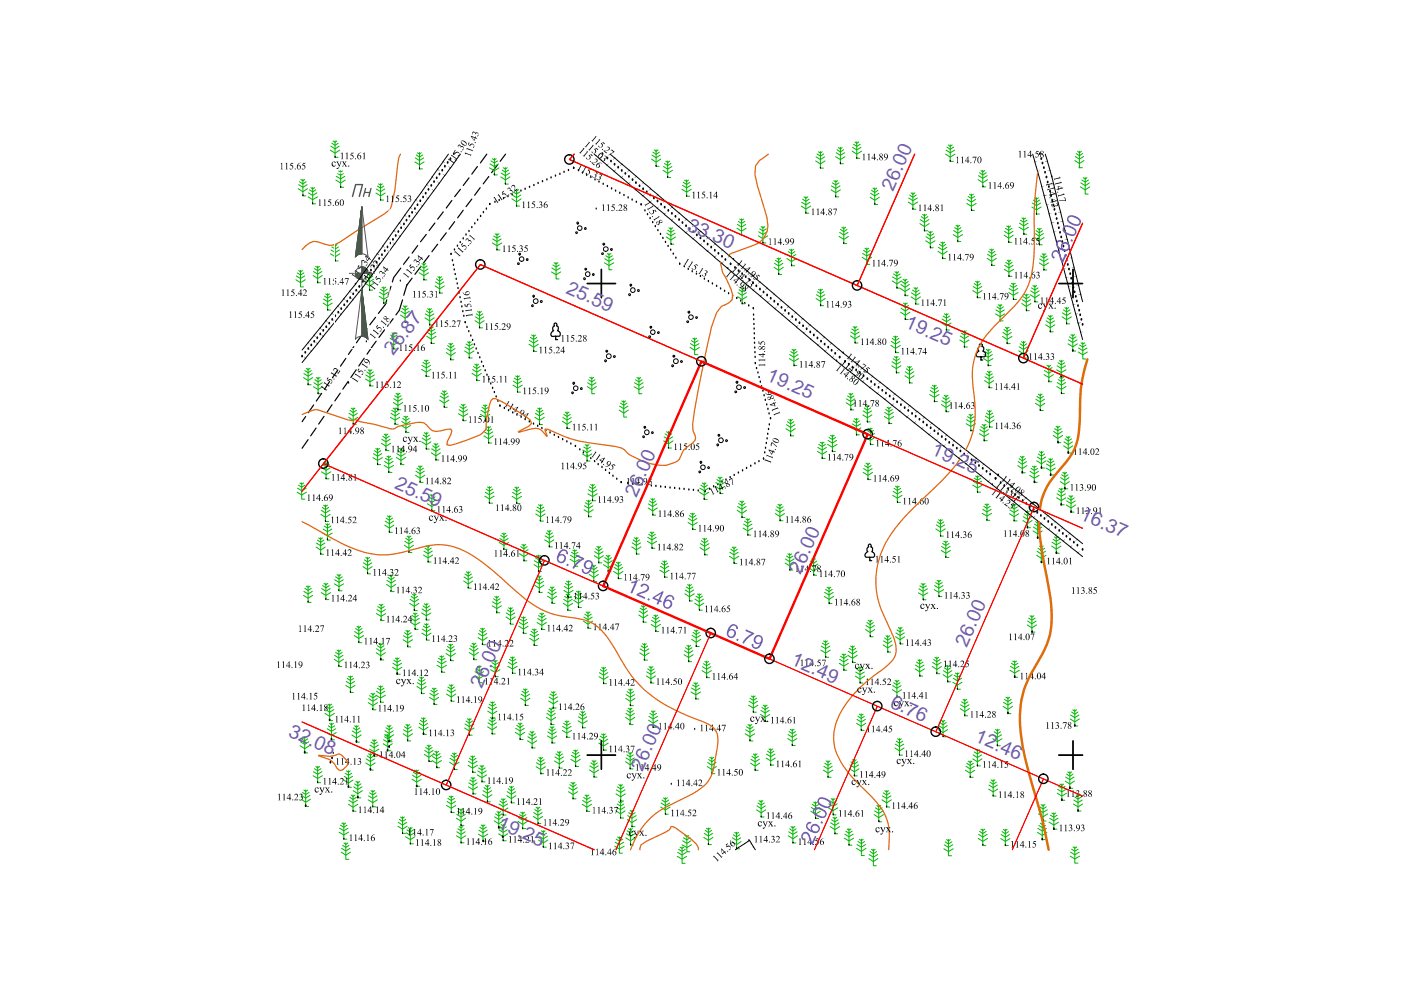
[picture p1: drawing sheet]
<svg xmlns="http://www.w3.org/2000/svg" width="297mm" height="210mm" viewBox="0 0 297 210" stroke-linecap="round" stroke-linejoin="round" font-family="sans-serif">
<defs><g id="words">
<g font-size="4.1" fill="#735cb8">
<text x="189.4" y="40.7" transform="rotate(-66 189.4 40.7)">26.00</text>
<text x="145.5" y="48.7" transform="rotate(24 145.5 48.7)">33.30</text>
<text x="119.8" y="62.1" transform="rotate(23 119.8 62.1)">25.59</text>
<text x="191.7" y="69.3" transform="rotate(24 191.7 69.3)">19.25</text>
<text x="83.4" y="75.5" transform="rotate(-52 83.4 75.5)">26.87</text>
<text x="162.3" y="80.6" transform="rotate(24 162.3 80.6)">19.25</text>
<text x="197.3" y="96.4" transform="rotate(24 197.3 96.4)">19.25</text>
<text x="83.5" y="103.5" transform="rotate(24 83.5 103.5)">25.59</text>
<text x="135" y="105.5" transform="rotate(-66 135 105.5)">26.00</text>
<text x="228.8" y="110.1" transform="rotate(24 228.8 110.1)">16.37</text>
<text x="169.8" y="122" transform="rotate(-66 169.8 122)">26.00</text>
<text x="205" y="137.3" transform="rotate(-66 205 137.3)">26.00</text>
<text x="167.6" y="140.8" transform="rotate(24 167.6 140.8)">12.49</text>
<text x="102.2" y="146.1" transform="rotate(-66 102.2 146.1)">26.00</text>
<text x="188.6" y="149.9" transform="rotate(24 188.6 149.9)">6.76</text>
<text x="61" y="156" transform="rotate(24 61 156)">32.08</text>
<text x="206.5" y="157.1" transform="rotate(23 206.5 157.1)">12.46</text>
<text x="136.2" y="163.7" transform="rotate(-66 136.2 163.7)">26.00</text>
<text x="105.3" y="175.5" transform="rotate(24 105.3 175.5)">19.25</text>
</g>
</g></defs>
<g fill="none" stroke="#000" stroke-width=".3">
<path d="M112.3 39.7h.1M113.2 39.3h.1M114.1 38.9h.1M115 38.5h.1M116 38.1h.1M116.8 37.7h.1M117.8 37.3h.1M118.7 37h.1M119.6 36.5h.1M120.5 36.2h.1M121.6 35.7h.1M122.6 36.2h.1"/>
<path d="M123.5 36.7h.1M124.4 37.2h.1M125.3 37.6h.1M126.2 38.1h.1M127 38.6h.1M127.9 39.1h.1M128.8 39.5h.1M95.6 53.9h.1M95.9 55.3h.1M96.1 56.3h.1M96.3 57.2h.1M96.4 53h.1"/>
<path d="M96.5 58.2h.1M96.7 59.2h.1M97 52.2h.1M97.6 51.4h.1M98.2 50.6h.1M98.8 49.8h.1M99.4 49.1h.1M100 48.3h.1M100.7 47.5h.1M101.3 46.7h.1M101.9 45.9h.1M102.5 45.1h.1"/>
<path d="M103.1 44.3h.1M103.8 43.3h.1M104.9 42.9h.1M105.8 42.5h.1M106.8 42.1h.1M107.7 41.7h.1M108.6 41.3h.1M109.5 40.9h.1M110.4 40.5h.1M111.3 40.1h.1M129.7 40h.1M130.5 40.5h.1"/>
<path d="M131.4 41h.1M132.3 41.4h.1M133.2 42h.1M134 42.4h.1M134.9 42.9h.1M135.9 43.4h.1M136.7 44.7h.1M137.3 45.5h.1M137.8 46.4h.1M138.4 47.2h.1M138.9 48h.1M139.5 48.9h.1"/>
<path d="M140 49.7h.1M140.5 50.5h.1M141.1 51.4h.1M141.6 52.2h.1M142.2 53h.1M142.7 53.9h.1M143.3 54.7h.1M144.1 56h.1M145.1 56.6h.1M145.9 57.1h.1M146.8 57.6h.1M147.7 58.1h.1"/>
<path d="M148.5 58.6h.1M149.4 59.2h.1M150.2 59.7h.1M96.9 60.2h.1M97.1 61.2h.1M97.3 62.1h.1M97.5 63.1h.1M97.7 64.1h.1M97.9 65.1h.1M98.1 66.1h.1M98.3 67.1h.1M98.6 68.4h.1"/>
<path d="M99 69.4h.1M99.4 70.3h.1M99.8 71.2h.1M100.2 72.2h.1M100.6 73.1h.1M101 74h.1M101.3 74.9h.1M101.7 75.9h.1M102.1 76.8h.1M102.5 77.7h.1M102.9 78.6h.1M103.3 79.5h.1"/>
<path d="M151 60.2h.1M151.9 60.7h.1M152.8 61.3h.1M153.6 61.8h.1M154.5 62.3h.1M155.3 62.8h.1M156.2 63.3h.1M157.1 63.8h.1M157.9 64.3h.1M158.8 64.9h.1M159.7 65.4h.1M159.8 66.8h.1"/>
<path d="M159.8 67.8h.1M159.9 68.8h.1M159.9 69.8h.1M159.9 70.8h.1M159.9 71.8h.1M160 72.8h.1M160 73.8h.1M160.1 74.8h.1M160.1 75.8h.1M160.1 77.1h.1M160.4 78.1h.1M160.7 79.1h.1"/>
<path d="M103.7 80.5h.1M104.1 81.4h.1M104.4 82.3h.1M104.8 83.2h.1M105.2 84.2h.1M105.6 85.1h.1M106 86.1h.1M106.9 86.6h.1M107.8 87.1h.1M108.7 87.5h.1M109.6 88h.1M110.5 88.5h.1"/>
<path d="M111.3 89h.1M112.2 89.5h.1M113.1 89.9h.1M114 90.4h.1M114.9 90.8h.1M115.7 91.3h.1M116.6 91.8h.1M117.5 92.3h.1M118.4 92.8h.1M119.3 93.2h.1M120.2 93.7h.1M121 94.1h.1"/>
<path d="M122 94.7h.1M122.9 95.4h.1M123.7 96h.1M124.5 96.6h.1M125.3 97.2h.1M126.1 97.9h.1M126.8 98.5h.1M127.6 99.1h.1M128.4 99.7h.1M157.4 99.8h.1M158.3 99.3h.1M159.2 98.8h.1"/>
<path d="M160.1 98.3h.1M160.9 97.9h.1M161 80.1h.1M161.2 81h.1M161.5 82h.1M161.8 82.9h.1M161.9 97.3h.1M162 83.9h.1M162.1 96h.1M162.3 84.9h.1M162.3 95h.1M162.5 94h.1"/>
<path d="M162.6 85.9h.1M162.6 93h.1M162.8 92.1h.1M162.8 86.8h.1M162.9 91.1h.1M163.1 87.8h.1M163.1 90.1h.1M163.4 88.8h.1M129.2 100.4h.1M130 101h.1M130.8 101.6h.1M131.7 102.3h.1"/>
<path d="M133.1 102.5h.1M134.1 102.6h.1M135.1 102.7h.1M136.1 102.8h.1M137.1 102.9h.1M138.1 103h.1M139.1 103.1h.1M140.1 103.3h.1M141.1 103.3h.1M142.1 103.5h.1M143 103.5h.1M144.1 103.7h.1"/>
<path d="M145 103.8h.1M146.1 103.9h.1M147 104h.1M148 104.1h.1M149.5 104.3h.1M150.5 103.7h.1M151.3 103.2h.1M152.2 102.7h.1M153.1 102.2h.1M153.9 101.8h.1M154.8 101.3h.1M155.7 100.8h.1"/>
<path d="M156.5 100.3h.1"/>
</g>
<g fill="none" stroke="#000" stroke-width=".25">
<path d="M99.4 37.7l-1.2 1.6M101.2 35.3l-1.2 1.6M101.8 39.8l-1.2 1.6M103.2 32.7l-1.3 1.8M103.6 37.4l-1.2 1.6M105.5 35l-1.3 1.6M107.2 32.7l-1.2 1.5M83.5 58.8l-.3 1M85 56.9l-1.4 1.8M86.7 54.5l-1.1 1.5M87.4 59l-1.2 1.5M88.6 52.1l-1.2 1.6"/>
<path d="M89.2 56.6l-1.2 1.6M90.4 49.7l-1.2 1.6M91 54.2l-1.2 1.6M92.2 47.3l-1.2 1.6M92.8 51.8l-1.2 1.6M94 44.9l-1.2 1.6M94.6 49.4l-1.2 1.6M95.8 42.5l-1.2 1.6M96.4 47l-1.2 1.6M97.6 40.1l-1.2 1.6M98.2 44.6l-1.2 1.6M100 42.2l-1.2 1.6"/>
<path d="M71.6 78.4l-1.1 1.7M73.3 76l-1.1 1.6M75 73.5l-1.1 1.6M75.5 78.4l-1.1 1.7M77.2 75.9l-1.1 1.7M77.8 69.7l-2.2 3M79.6 67.3l-1.2 1.6M79.8 72.3l-2 2.8M81.5 69.9l-1.2 1.6M82 63.6l-.3 1-1.5 1.9M82.9 60.7l-.6 1.9M83.4 67.6l-1.2 1.6"/>
<path d="M85.3 63.6l-.6 2.2-.8 1M86.3 60.4l-.7 2.2M64.8 88.3l-.7 1.1M65.3 93.2l-1.2 1.8M66.5 85.9l-1.1 1.6M67 90.8l-1.1 1.6M68.2 83.4l-1.1 1.6M68.7 88.3l-1.1 1.6M69.9 80.9l-1.1 1.7M70.4 85.8l-1.1 1.7M72.1 83.4l-1.1 1.6M73.8 80.9l-1.1 1.6"/>
</g>
<g fill="none" stroke="#00b800" stroke-width=".21">
<path d="M63.3 39.2l.9 .5 .9-.5M63.5 38.5l.7 .5 .7-.5M63.8 38.1l.4 .3 .4-.3M64.2 38v3.5h.7M65.9 39.8l.4 .2 .4-.2M66.3 39.8v3.4h.6M70 31.8l1 .7 1-.7M70.1 31l.9 .6 .9-.6M70.4 30.4l.6 .4 .7-.4M70.6 29.9l.4 .3 .4-.3M71 29.8v3.6h.7M71.2 38.2l1 .6 1-.6"/>
<path d="M71.3 37.4l.9 .5 .9-.5M71.5 36.7l.7 .5 .7-.5M71.8 36.2l.4 .3 .4-.3M72.2 36.2v3.5h.7M80 39.5l.7 .4 .7-.4M80.3 39l.4 .2 .4-.2M80.7 38.9v3.5h.6M88 34.3l.9 .6 1-.6M88.1 33.5l.8 .5 .9-.5M88.3 32.9l.6 .4 .7-.4M88.5 32.4l.4 .3 .4-.3M88.9 32.3v3.5h.7"/>
<path d="M103.8 35.6l1 .6 1-.6M103.9 34.8l.9 .5 .9-.5M104.1 34.1l.7 .4 .7-.4M104.4 33.7l.4 .2 .4-.2M104.8 33.6v3.5h.7M106.2 37.5l.9 .6 1-.6M106.3 36.7l.8 .6 .9-.6M106.5 36.1l.6 .4 .7-.4M106.7 35.6l.4 .3 .4-.3M107.1 35.5v3.5h.7M138.1 33.7l1 .7 1-.7M138.2 32.9l.9 .5 .9-.5"/>
<path d="M138.4 32.3l.7 .4 .7-.4M138.7 31.8l.4 .3 .4-.3M139.1 31.8v3.5h.6M140.6 36.1l1 .6 1-.6M140.7 35.3l.9 .6 .9-.6M140.9 34.7l.7 .4 .6-.4M141.2 34.2l.4 .3 .4-.3M141.6 34.1v3.5h.6M144.7 39.3l.9 .5 .9-.5M144.9 38.7l.7 .4 .7-.4M145.2 38.2l.4 .3 .4-.3M145.6 38.1v3.5h.6"/>
<path d="M172.9 34.1l1 .7 1-.7M173 33.3l.9 .5 .9-.5M173.2 32.6l.7 .5 .7-.5M173.5 32.2l.4 .3 .4-.3M173.9 32.1v3.5h.7M176.3 39.4l.9 .6 .9-.6M176.5 38.8l.7 .4 .7-.4M176.8 38.3l.4 .3 .4-.3M177.2 33.2l1 .6 1-.6M177.2 38.3v3.4h.6M177.3 32.4l.9 .5 .9-.5M177.5 31.8l.7 .4 .7-.4"/>
<path d="M177.8 31.3l.4 .3 .4-.3M178.2 31.2v3.5h.6M180.7 32l1 .7 1-.7M180.8 31.2l.9 .6 .8-.6M181 30.6l.7 .4 .7-.4M181.3 30.1l.4 .3 .4-.3M181.7 30.1v3.5h.6M185.1 39.9l.4 .3 .4-.3M185.5 39.8v3.5h.6M200.5 32.7l1 .6 1-.6M200.6 31.8l.9 .6 .9-.6M200.8 31.2l.7 .5 .7-.5"/>
<path d="M201.1 30.7l.4 .3 .4-.3M201.5 30.7v3.5h.6M207.4 38.1l1 .6 1-.6M207.5 37.3l.9 .5 .9-.5M207.7 36.6l.7 .5 .7-.5M208 36.2l.4 .2 .4-.2M208.4 36.1v3.5h.6M227.9 34l1 .7 .9-.7M228 33.2l.9 .5 .8-.5M228.2 32.6l.7 .4 .6-.4M228.5 32.1l.4 .3 .4-.3M228.9 32v3.6h.6"/>
<path d="M229.1 39.6l1 .7 1-.7M229.2 38.8l.9 .6 .9-.6M229.4 38.2l.7 .4 .7-.4M229.7 37.7l.4 .3 .4-.3M230.1 37.6v3.5h.6M62.7 59.3l1 .6 1-.6M62.8 58.5l.9 .6 .9-.6M63 57.9l.7 .4 .7-.4M63.2 40l1 .6 1-.6M63.3 57.4l.4 .3 .4-.3M63.7 57.3v3.5h.6M65.3 41.7l1 .6 1-.6"/>
<path d="M65.4 40.9l.9 .5 .9-.5M65.6 40.3l.7 .4 .7-.4M66.4 58.4l1 .7 .9-.7M66.5 57.6l.9 .5 .8-.5M66.7 56.9l.7 .5 .6-.5M66.9 56.5l.5 .3 .3-.3M67.4 56.4v3.5h.6M70.1 53.8l1 .6 1-.6M70.2 53l.9 .6 .9-.6M70.4 52.4l.7 .4 .7-.4M70.7 51.9l.4 .3 .4-.3M71.1 51.8v3.5h.6"/>
<path d="M77.4 59.2l1 .5 .8-.5M77.6 58.5l.8 .5 .6-.5M77.9 58.1l.5 .3 .3-.3M78.4 58v3.5h.6M79.7 40.9l1 .6 1-.6M79.8 40.1l.9 .5 .9-.5M88.9 57.8l1 .7 .9-.7M89 57l.9 .6 .9-.6M89.2 56.4l.7 .4 .7-.4M89.5 55.9l.4 .3 .4-.3M89.9 55.8v3.6h.6M92.3 59.8l.9 .5 .9-.5"/>
<path d="M92.5 59.1l.7 .5 .7-.5M92.8 58.7l.4 .3 .4-.3M93.2 58.6v3.5h.7M104.4 51.5l1 .6 1-.6M104.5 50.7l.9 .5 .9-.5M104.7 50l.7 .5 .6-.5M105 49.6l.4 .2 .4-.2M105.4 49.5v3.5h.6M108.5 42.2l1 .6 1-.6M108.6 41.4l.9 .5 .9-.5M108.8 40.7l.7 .4 .7-.4M109.1 40.2l.4 .3 .4-.3"/>
<path d="M109.5 40.2v3.5h.7M116.9 57.7l1 .6 1-.6M117 56.8l.9 .6 .9-.6M117.2 56.2l.7 .4 .7-.4M117.5 55.7l.4 .3 .4-.3M117.9 55.6v3.5h.6M128.1 55.7l1 .6 1-.6M128.2 54.9l.9 .5 .9-.5M128.4 54.2l.7 .5 .7-.5M128.7 53.8l.4 .2 .4-.2M129.1 53.7v3.5h.7M141.3 50.2l.9 .7 1-.7"/>
<path d="M141.4 49.4l.8 .6 .9-.6M141.6 48.8l.6 .4 .7-.4M141.8 48.3l.4 .3 .4-.3M142.2 48.3v3.5h.7M144.6 40.1l1 .6 1-.6M156.3 48.4l.9 .6 1-.6M156.3 47.6l.9 .5 .9-.5M156.5 46.9l.7 .5 .7-.5M156.8 46.4l.4 .3 .4-.3M157.2 46.4v3.5h.7M160.8 50l1 .6 1-.6M160.9 49.1l.9 .6 .8-.6"/>
<path d="M161.1 48.5l.7 .5 .7-.5M161.4 48l.4 .3 .4-.3M161.8 48v3.5h.6M164.1 56.7l1 .6 1-.6M164.2 55.8l.9 .6 .9-.6M164.4 55.2l.7 .5 .7-.5M164.7 54.7l.4 .3 .4-.3M165.1 54.7v3.5h.6M166.8 54.8l1 .7 1-.7M166.9 54l.9 .5 .9-.5M167.1 53.3l.7 .5 .7-.5M167.4 52.9l.4 .3 .4-.3"/>
<path d="M167.8 52.8v3.5h.7M169.9 43.7l1 .6 1-.6M170 42.9l.9 .5 .8-.5M170.2 42.2l.7 .5 .6-.5M170.5 41.7l.4 .3 .4-.3M170.9 41.7v3.5h.6M176.2 40.3l1 .6 1-.6M177.9 50.1l1 .7 1-.7M178 49.3l.9 .5 .9-.5M178.2 48.6l.7 .5 .7-.5M178.5 48.2l.4 .3 .4-.3M178.9 48.1v3.5h.6"/>
<path d="M182.8 54.6l1 .6 1-.6M182.9 53.7l.9 .6 .9-.6M183.1 53.1l.7 .5 .7-.5M183.4 52.6l.4 .3 .4-.3M183.8 52.6v3.4h.6M184.5 41.8l1 .7 .9-.7M184.6 41l.9 .5 .9-.5M184.8 40.3l.7 .5 .6-.5M189.1 59.6l1.1 .6 .9-.6M189.2 58.7l1 .6 .9-.6M189.4 58.1l.8 .4 .6-.4M189.7 57.6l.5 .3 .3-.3"/>
<path d="M190.2 57.6v3.5h.6M191.2 59.7l.7 .5 .7-.5M191.5 59.2l.4 .3 .4-.3M191.9 59.2v3.5h.6M192.6 42.8l.9 .7 1.1-.7M192.7 42l.8 .5 1-.5M192.9 41.4l.6 .4 .8-.4M193.2 40.9l.3 .3 .5-.3M193.5 40.9v3.5h.7M195 47.4l1 .6 1-.6M195.1 46.6l.9 .6 .9-.6M195.3 45.9l.7 .5 .7-.5"/>
<path d="M195.6 45.5l.4 .3 .4-.3M196 45.4v3.5h.7M196.3 51.1l.9 .5 1-.5M196.3 50.2l.9 .6 .9-.6M196.6 49.6l.6 .4 .8-.4M196.9 49.1l.3 .3 .5-.3M197.2 49.1v3.4h.7M198.9 53.3l1 .6 .9-.6M199 52.5l.9 .5 .8-.5M199.2 51.8l.7 .5 .6-.5M199.5 51.4l.4 .2 .4-.2M199.9 51.3v3.5h.6"/>
<path d="M202.1 49.7l1 .6 1-.6M202.2 48.9l.9 .5 .9-.5M202.4 48.3l.7 .4 .7-.4M202.7 47.8l.4 .2 .4-.2M203.1 47.7v3.5h.6M205 43.1l1 .6 1-.6M205.1 42.3l.9 .5 .8-.5M205.3 41.7l.7 .4 .6-.4M205.6 41.2l.4 .2 .4-.2M206 41.1v3.5h.6M206.8 59.6l.4 .3 .4-.3M207.2 59.6v3.5h.7"/>
<path d="M209.3 54.8l1 .6 .9-.6M209.4 53.9l.9 .6 .9-.6M209.6 53.3l.7 .5 .6-.5M209.8 52.8l.5 .3 .4-.3M210.3 52.8v3.5h.6M212.9 49.9l1 .6 .9-.6M212.9 57.1l1 .6 1-.6M213 49.1l.9 .5 .9-.5M213 56.3l.9 .5 .9-.5M213.2 48.4l.7 .5 .6-.5M213.2 55.6l.7 .5 .7-.5M213.4 47.9l.5 .3 .3-.3"/>
<path d="M213.5 55.2l.4 .3 .4-.3M213.9 47.9v3.5h.6M213.9 55.1v3.5h.6M216.1 48.2l.9 .6 1.1-.6M216.2 47.3l.8 .6 1-.6M216.4 46.7l.6 .4 .8-.4M216.7 46.2l.3 .3 .5-.3M217 46.2v3.5h.7M218.8 43.9l1 .6 .9-.6M218.9 43.1l.9 .5 .8-.5M219.1 42.4l.7 .4 .6-.4M219.4 50.4l.9 .6 1.1-.6"/>
<path d="M219.4 42l.4 .2 .4-.2M219.5 49.5l.8 .6 .9-.6M219.7 48.9l.6 .5 .8-.5M219.8 41.9v3.5h.6M220 48.4l.3 .3 .5-.3M220.3 55.8l1 .5 1-.5M220.3 48.4v3.5h.7M220.4 54.9l.9 .6 .9-.6M220.6 54.3l.7 .4 .7-.4M220.9 53.8l.4 .3 .4-.3M221.3 53.8v3.4h.7M64.4 79.2l.9 .6 .9-.6"/>
<path d="M64.6 78.6l.7 .4 .7-.4M64.9 78.1l.4 .3 .4-.3M65.3 78.1v3.5h.7M67.4 80v3.5h.7M68.5 64.3l1 .6 .9-.6M68.6 63.4l.9 .6 .9-.6M68.8 62.8l.7 .4 .6-.4M69 62.3l.5 .3 .4-.3M69.5 62.2v3.5h.6M77.3 60l1.1 .6 .9-.6M77.6 79.5l.8 .6 1-.6M77.8 78.9l.6 .4 .8-.4"/>
<path d="M78.1 78.4l.3 .3 .5-.3M78.4 78.4v3.4h.7M80.4 62.8l1 .7 1-.7M80.5 62l.9 .5 .9-.5M80.7 61.3l.7 .5 .7-.5M81 60.9l.4 .3 .4-.3M81.4 60.8v3.5h.6M82.5 72.5l1 .6 1-.6M82.6 71.7l.9 .5 .9-.5M82.8 71l.7 .5 .7-.5M83.1 70.6l.4 .2 .4-.2M83.5 70.5v3.5h.7"/>
<path d="M84.9 66.8l1 .6 1-.6M85 66l.9 .5 .9-.5M85.2 65.4l.7 .4 .7-.4M85.5 64.9l.4 .3 .4-.3M85.9 64.8v3.5h.6M89.4 78.3l1 .6 1-.6M89.5 77.5l.9 .5 .9-.5M89.7 76.8l.7 .5 .7-.5M90 76.4l.4 .2 .4-.2M90.1 67.4l1 .6 1-.6M90.2 66.5l.9 .6 .9-.6M90.4 76.3v3.5h.6"/>
<path d="M90.4 65.9l.7 .5 .7-.5M90.5 71.3l.9 .6 1.1-.6M90.6 70.4l.8 .6 1-.6M90.7 65.4l.4 .3 .4-.3M90.8 69.9l.6 .4 .8-.4M91.1 69.3l.3 .3 .5-.3M91.1 65.4v3.5h.6M91.4 69.3v3.5h.7M92.2 60.6l1 .7 1-.7M94.6 74.8l1 .6 1-.6M94.7 73.9l.9 .6 .9-.6M94.9 73.3l.7 .4 .7-.4"/>
<path d="M95.2 72.8l.4 .3 .4-.3M95.6 72.8v3.5h.6M98.5 74.4l1 .6 1-.6M98.6 73.6l.9 .5 .9-.5M98.8 72.9l.7 .5 .7-.5M99.1 72.5l.4 .2 .4-.2M99.5 72.4v3.5h.6M100.1 79.2l1 .6 1-.6M100.2 78.4l.9 .5 .9-.5M100.4 77.7l.7 .4 .7-.4M100.7 77.2l.4 .3 .4-.3M100.7 68l1 .6 1-.6"/>
<path d="M100.8 67.2l.9 .5 .9-.5M101 66.5l.7 .5 .7-.5M101.1 77.2v3.5h.6M101.3 66l.4 .3 .4-.3M101.7 66v3.5h.6M109.3 79.7l.4 .3 .5-.3M109.7 79.6v3.5h.7M112.1 73l1.1 .6 .9-.6M112.2 72.2l1 .5 .8-.5M112.4 71.5l.8 .5 .6-.5M112.7 71l.5 .3 .3-.3M113.2 71v3.5h.6"/>
<path d="M125.5 80v3.5h.6M146.3 73.7l1 .6 1-.6M146.4 72.9l.9 .5 .9-.5M146.6 72.2l.7 .4 .7-.4M146.9 71.7l.4 .3 .4-.3M147.3 71.7v3.5h.7M156.4 62.9l1 .6 .9-.6M156.5 62.1l.9 .5 .8-.5M156.7 61.4l.7 .5 .6-.5M156.9 61l.5 .3 .3-.3M157.4 60.9v3.5h.6M167.3 76l1 .6 1-.6"/>
<path d="M167.4 75.2l.9 .5 .9-.5M167.6 74.5l.7 .5 .7-.5M167.9 74.1l.4 .3 .4-.3M168.3 74v3.5h.7M173 63.3l1 .6 1-.6M173.1 62.5l.9 .5 .9-.5M173.3 61.8l.7 .5 .7-.5M173.6 61.3l.4 .3 .4-.3M174 61.3v3.5h.6M180.3 71.2l1 .6 1-.6M180.4 70.4l.9 .6 .9-.6M180.6 69.8l.7 .4 .7-.4"/>
<path d="M180.9 69.3l.4 .3 .4-.3M181.3 69.2v3.5h.6M188.9 73.2l1 .7 1-.7M189 72.4l.9 .5 .9-.5M189.1 77.6l.9 .5 1-.5M189.1 76.7l.9 .6 .9-.6M189.2 71.8l.7 .4 .7-.4M189.4 76.1l.6 .4 .7-.4M189.5 71.3l.4 .3 .4-.3M189.6 75.6l.4 .3 .4-.3M189.9 71.2v3.6h.6M190 75.6v3.4h.7"/>
<path d="M190.9 61.2l1 .6 1-.6M191 66.2l.9 .6 1-.6M191 60.3l.9 .6 .9-.6M191.1 65.4l.8 .6 .9-.6M191.3 64.8l.6 .4 .7-.4M191.6 64.3l.3 .3 .5-.3M191.9 79.7l.9 .6 1-.6M191.9 64.2v3.5h.7M191.9 78.8l.9 .6 .9-.6M192.2 78.2l.6 .5 .7-.5M192.4 77.7l.4 .3 .4-.3M192.8 77.7v3.5h.7"/>
<path d="M193.2 62.9l1 .7 1-.7M193.3 62.1l.9 .6 .9-.6M193.5 61.5l.7 .4 .7-.4M193.8 61l.4 .3 .4-.3M194.2 61v3.5h.6M199.6 68.5l1.1 .6 .9-.6M199.7 67.6l1 .6 .8-.6M199.9 67l.8 .4 .6-.4M200.2 66.5l.5 .3 .3-.3M200.7 66.5v3.5h.6M203.5 72.1l1 .6 .9-.6M203.6 71.2l.9 .6 .9-.6"/>
<path d="M203.8 70.6l.7 .4 .6-.4M204 70.1l.5 .3 .4-.3M204.5 70.1v3.5h.6M206.2 61.6l1 .6 1-.6M206.3 60.7l.9 .6 1-.6M206.5 60.1l.7 .5 .7-.5M208.5 76l1 .6 1-.6M208.6 75.2l.9 .5 .9-.5M208.8 74.5l.7 .5 .7-.5M208.8 79.9l.9 .5 .9-.5M209 79.2l.7 .5 .7-.5M209.1 74.1l.4 .3 .4-.3"/>
<path d="M209.3 78.7l.4 .3 .4-.3M209.5 74v3.5h.6M209.7 78.7v3.5h.7M211.1 66.5l.9 .6 1-.6M211.2 65.7l.8 .6 .9-.6M211.4 65.1l.6 .4 .7-.4M211.6 64.6l.4 .3 .4-.3M212 64.6v3.4h.7M212.6 71.3l.9 .7 1-.7M212.6 70.5l.9 .6 .9-.6M212.9 69.9l.6 .4 .7-.4M213.1 69.4l.4 .3 .5-.3"/>
<path d="M213.5 69.3v3.6h.7M213.9 62l.9 .6 1.1-.6M214 61.2l.8 .5 1-.5M214.2 60.5l.6 .5 .8-.5M214.5 60.1l.3 .2 .5-.2M214.8 60v3.5h.7M216 74.4l1 .6 1-.6M216.1 73.5l.9 .6 .9-.6M216.3 72.9l.7 .5 .7-.5M216.6 72.4l.4 .3 .4-.3M216.6 64.3l1 .7 1-.7M216.7 63.5l.9 .6 .9-.6"/>
<path d="M216.9 62.9l.7 .4 .7-.4M217 72.4v3.5h.6M217.2 62.4l.4 .3 .4-.3M217.6 62.4v3.5h.6M218.4 62.5l1 .6 1-.6M218.5 61.7l.9 .5 .9-.5M218.7 61l.7 .5 .7-.5M219 60.5l.4 .3 .4-.3M219.4 60.5v3.5h.6M221.4 79.4l1 .7 1-.7M221.4 78.6l1 .5 .9-.5M221.7 77.9l.7 .5 .7-.5"/>
<path d="M221.7 68.9l1 .6 .9-.6M221.8 68l.9 .6 .9-.6M222 77.5l.4 .3 .4-.3M222 67.4l.7 .4 .7-.4M222.3 66.9l.4 .3 .4-.3M222.4 77.4v3.5h.6M222.7 66.9v3.5h.6M224 78.4l1 .6 1-.6M224.1 77.6l.9 .5 .9-.5M224.3 76.9l.7 .4 .7-.4M224.6 76.5l.4 .2 .4-.2M225 76.4v3.5h.6"/>
<path d="M225 80v3.4h.7M225.2 67.2l.9 .6 1.1-.6M225.3 66.3l.8 .6 .9-.6M225.5 65.7l.6 .4 .8-.4M225.8 65.2l.3 .3 .5-.3M226.1 65.2v3.5h.7M226.4 72.9l1.1 .6 .9-.6M226.5 72.1l1 .5 .8-.5M226.7 71.4l.8 .5 .6-.5M227 71l.5 .2 .3-.2M227.5 70.9v3.5h.6M228.6 74.6l1 .6 .9-.6"/>
<path d="M228.7 73.8l.9 .5 .9-.5M228.9 73.2l.7 .4 .7-.4M229.2 72.7l.4 .2 .4-.2M229.6 72.6v3.5h.6M64.3 80.1l1 .6 1-.6M66.5 82l.9 .6 1-.6M66.5 81.2l.9 .5 .9-.5M66.8 80.5l.6 .4 .7-.4M67.1 80.1l.3 .2 .5-.2M68.2 99.2l.9 .5 .9-.5M68.5 98.6l.6 .4 .8-.4M68.7 98.1l.4 .2 .5-.2"/>
<path d="M69.1 98v3.5h.7M73.9 88.5l1 .6 1-.6M74 87.6l.9 .6 .9-.6M74.2 87l.7 .5 .7-.5M74.5 86.5l.4 .3 .4-.3M74.9 86.5v3.5h.6M77.5 80.3l.9 .6 1.1-.6M79.1 97l1 .6 1-.6M79.2 96.2l.9 .5 .8-.5M79.4 95.5l.7 .5 .6-.5M79.7 95.1l.4 .3 .4-.3M80.1 95v3.5h.6"/>
<path d="M80.9 94l.9 .6 1-.6M80.9 93.1l.9 .6 .9-.6M81.2 92.5l.6 .5 .8-.5M81.4 98.7l1 .6 1-.6M81.4 92l.4 .3 .5-.3M81.5 97.8l.9 .6 1-.6M81.7 97.2l.7 .4 .7-.4M81.8 92v3.5h.7M82 96.7l.4 .3 .4-.3M82.4 96.6v3.6h.7M82.8 88.5l1 .6 1-.6M82.9 87.6l.9 .6 .9-.6"/>
<path d="M83.1 87l.7 .4 .7-.4M83.4 86.5l.4 .3 .4-.3M83.4 85.3l1 .7 1-.7M83.5 84.5l.9 .6 .9-.6M83.7 83.9l.7 .4 .6-.4M83.8 86.5v3.5h.6M84 83.4l.4 .3 .4-.3M84 97l1 .6 1-.6M84.1 96.2l.9 .5 .9-.5M84.3 95.5l.7 .5 .7-.5M84.4 83.4v3.5h.6M84.6 95l.4 .3 .4-.3"/>
<path d="M85 95v3.5h.6M85.1 90.2l1 .6 .9-.6M85.2 89.4l.9 .5 .9-.5M85.4 88.7l.7 .5 .6-.5M85.6 88.3l.5 .2 .3-.2M86.1 88.2v3.5h.6M88.2 99.9l.9 .6 .9-.6M88.4 99.3l.7 .4 .7-.4M88.7 98.8l.4 .3 .4-.3M89.1 98.8v3.5h.6M89.4 93.7l1 .6 1-.6M89.5 92.9l.9 .5 .9-.5"/>
<path d="M89.7 92.2l.7 .5 .7-.5M90 91.7l.4 .3 .4-.3M90.4 91.7v3.5h.6M91.4 96l1 .6 1-.6M91.5 95.2l.9 .5 .9-.5M91.7 94.5l.7 .5 .7-.5M92 94.1l.4 .3 .4-.3M92.4 94v3.5h.6M93.2 84.8l1 .7 1-.7M93.3 84l.9 .5 .9-.5M93.5 83.4l.7 .4 .7-.4M93.8 82.9l.4 .3 .4-.3"/>
<path d="M94.2 82.8v3.6h.6M97.2 87.7l1 .6 1-.6M97.3 86.9l.9 .5 .9-.5M97.5 86.2l.7 .5 .7-.5M97.8 85.8l.4 .2 .4-.2M98.2 85.7v3.5h.6M101.9 87.8l1 .6 .9-.6M102 87l.9 .5 .9-.5M102.2 86.4l.7 .4 .6-.4M102.4 85.9l.5 .2 .4-.2M102.6 92.4l1 .6 1-.6M102.7 91.6l.9 .5 .9-.5"/>
<path d="M102.9 85.8v3.5h.6M102.9 90.9l.7 .5 .7-.5M103.2 90.5l.4 .3 .4-.3M103.6 90.4v3.5h.6M108.8 81.7l.9 .6 1-.6M108.8 80.8l.9 .6 .9-.6M109.1 80.2l.6 .4 .7-.4M113.4 88.5l1 .6 1-.6M113.5 87.6l.9 .6 .9-.6M113.7 87l.7 .5 .7-.5M114 86.5l.4 .3 .4-.3M114.4 86.5v3.5h.6"/>
<path d="M119.3 89.3l.9 .7 1-.7M119.3 88.5l.9 .6 .9-.6M119.5 87.9l.7 .4 .7-.4M119.8 87.4l.4 .3 .5-.3M120.2 87.3v3.5h.7M123.5 96.2l1 .7 1-.7M123.6 95.4l.9 .6 .8-.6M123.8 94.8l.7 .4 .7-.4M124.1 94.3l.4 .3 .4-.3M124.5 94.2v3.5h.6M124.5 82l1 .6 .9-.6M124.6 81.2l.9 .5 .9-.5"/>
<path d="M124.8 80.5l.7 .4 .7-.4M125.1 80l.4 .3 .4-.3M131.3 87l.9 .6 1-.6M131.4 86.1l.8 .6 .9-.6M131.6 85.5l.6 .4 .7-.4M131.8 85l.4 .3 .4-.3M132.2 85v3.4h.7M134.5 82l1 .6 .9-.6M134.5 81.2l1 .5 .9-.5M134.7 80.5l.8 .5 .6-.5M135 80.1l.5 .2 .3-.2M135.5 80v3.5h.6"/>
<path d="M140.7 93.5l1 .6 1-.6M140.8 92.6l.9 .6 .9-.6M141 92l.7 .5 .7-.5M141.3 91.5l.4 .3 .4-.3M141.7 91.5v3.5h.7M166.6 90.9l1 .6 1-.6M166.8 90l.8 .6 .9-.6M167 89.4l.6 .5 .7-.5M167.2 88.9l.4 .3 .4-.3M167.6 88.9v3.5h.7M173.3 95.7l1 .6 1-.6M173.4 94.9l.9 .5 .9-.5"/>
<path d="M173.6 94.2l.7 .5 .7-.5M173.9 93.8l.4 .2 .4-.2M174.3 93.7v3.5h.7M175.5 94.2l1 .6 1-.6M175.6 93.4l.9 .5 .9-.5M175.8 92.8l.7 .4 .7-.4M176.1 92.3l.4 .2 .4-.2M176.5 92.2v3.5h.6M179.4 85.4l1 .6 1-.6M179.5 84.6l.9 .5 .9-.5M179.7 83.9l.7 .5 .7-.5M180 83.4l.4 .3 .4-.3"/>
<path d="M180.4 83.4v3.5h.6M180.6 90.7l1 .6 .9-.6M180.7 89.9l.9 .5 .9-.5M180.9 89.2l.7 .5 .6-.5M181.1 88.8l.5 .2 .3-.2M181.6 88.7v3.5h.6M182.9 88l1 .6 1-.6M183 87.1l.9 .6 .9-.6M183.1 99.4l.9 .5 .9-.5M183.2 86.5l.7 .5 .7-.5M183.3 98.7l.7 .4 .7-.4M183.5 86l.4 .3 .4-.3"/>
<path d="M183.6 92.8l.9 .5 1-.5M183.6 98.2l.4 .3 .4-.3M183.6 91.9l.9 .6 .9-.6M183.9 91.3l.6 .4 .7-.4M183.9 86v3.5h.6M184 98.2v3.5h.7M184.1 90.8l.4 .3 .4-.3M184.5 90.8v3.4h.7M187.5 88.3l1 .6 1-.6M187.6 87.5l.9 .5 .9-.5M187.8 86.8l.7 .5 .7-.5M188.1 86.4l.4 .3 .4-.3"/>
<path d="M188.5 86.3v3.5h.6M197.1 83.7l1 .5 1-.5M197.2 82.8l.9 .6 .9-.6M197.4 82.2l.7 .4 .7-.4M197.7 81.7l.4 .3 .4-.3M198.1 81.7v3.4h.7M199.6 85.8l1 .6 .9-.6M199.7 85l.9 .5 .9-.5M199.9 84.3l.7 .5 .7-.5M200.2 83.8l.4 .3 .4-.3M200.6 83.8v3.5h.6M204.9 89.8l.9 .6 1-.6"/>
<path d="M204.9 89l.9 .5 1-.5M205.1 88.3l.7 .5 .7-.5M205.4 87.9l.4 .2 .4-.2M205.8 87.8v3.5h.7M207.6 91.9l1.1 .6 .9-.6M207.7 91.1l1 .6 .9-.6M207.9 90.5l.8 .4 .6-.4M208.2 90l.5 .3 .3-.3M208.7 90v3.4h.6M208.7 80.7l1 .6 1-.6M208.8 89l1 .7 1-.7M208.9 88.2l.9 .6 .9-.6"/>
<path d="M209.1 87.6l.7 .4 .7-.4M209.4 87.1l.4 .3 .4-.3M209.8 87v3.6h.6M215.8 98.7l.9 .7 1-.7M215.9 97.9l.8 .5 .9-.5M216.1 97.2l.6 .5 .7-.5M216.3 96.8l.4 .3 .4-.3M216.7 96.7v3.5h.7M218.4 99.9l.9 .6 .9-.6M218.6 99.3l.7 .4 .7-.4M218.9 98.8l.4 .3 .4-.3M219.3 98.8v3.5h.6"/>
<path d="M219.5 85.5l1.1 .6 .9-.6M219.6 84.7l1 .5 .8-.5M219.8 97.7l1 .6 1-.6M219.8 84l.8 .5 .6-.5M219.9 96.9l.9 .6 .9-.6M220.1 96.3l.7 .4 .7-.4M220.1 83.6l.5 .3 .3-.3M220.4 95.8l.4 .3 .4-.3M220.6 83.5v3.5h.6M220.8 95.7v3.5h.6M221.8 99.2l1 .6 .9-.6M221.9 98.4l.9 .5 .8-.5"/>
<path d="M222.1 97.7l.7 .5 .6-.5M222.4 97.3l.4 .3 .4-.3M222.8 97.2v3.5h.6M223.3 92.3l1 .7 1-.7M223.4 91.5l.9 .6 .9-.6M223.6 90.9l.7 .4 .7-.4M223.9 90.4l.4 .3 .4-.3M224.1 82l.9 .6 1-.6M224.2 81.1l.8 .6 .9-.6M224.3 90.3v3.6h.6M224.4 80.5l.6 .4 .7-.4M224.6 80l.4 .3 .4-.3"/>
<path d="M225.5 94.5l1 .7 1-.7M225.6 93.7l.9 .6 .9-.6M225.8 93l.7 .5 .7-.5M226.1 92.6l.4 .3 .4-.3M226.5 92.5v3.6h.6M63 104.4l1 .5 1-.5M63.1 103.5l.9 .6 .9-.6M63.3 102.9l.7 .4 .7-.4M63.6 102.4l.4 .3 .4-.3M64 102.4v3.4h.6M67 116l1 .6 1-.6M67.1 115.1l.9 .6 .9-.6"/>
<path d="M67.3 114.5l.7 .5 .7-.5M67.6 114l.4 .3 .4-.3M68 114v3.5h.6M68 109.1l1 .6 1-.6M68.1 108.2l.9 .6 .9-.6M68.2 100l.9 .6 1-.6M68.3 107.6l.7 .4 .7-.4M68.5 113l.9 .6 1-.6M68.5 112.2l.9 .5 1-.5M68.6 107.1l.4 .3 .4-.3M68.7 111.5l.7 .5 .7-.5M69 107.1v3.5h.7"/>
<path d="M69 111.1l.4 .2 .5-.2M69.4 111v3.5h.7M77 119.3l.9 .6 .9-.6M77.3 118.7l.6 .4 .7-.4M77.6 118.2l.3 .3 .5-.3M77.9 118.2v3.5h.7M81.6 111.3l1 .7 .9-.7M81.7 110.5l.9 .5 .8-.5M81.9 109.9l.7 .4 .6-.4M82.1 109.4l.5 .3 .3-.3M82.6 109.3v3.6h.6M85.7 115.6l1 .6 1-.6"/>
<path d="M85.8 114.8l.9 .5 .9-.5M86 114.1l.7 .5 .7-.5M86.3 113.7l.4 .3 .4-.3M86.7 113.6v3.5h.6M88.1 100.8l1 .6 1-.6M89.8 117.7l1 .6 .9-.6M89.9 116.8l.9 .6 .9-.6M90.1 116.2l.7 .5 .6-.5M90.3 115.7l.5 .3 .3-.3M90.6 106.8l1 .6 .9-.6M90.7 106l.9 .5 .9-.5M90.8 115.7v3.5h.6"/>
<path d="M90.9 105.3l.7 .5 .6-.5M91.1 104.9l.5 .3 .3-.3M91.6 104.8v3.5h.6M102.8 105.2l1 .6 1-.6M102.9 104.4l.9 .5 .9-.5M103.1 103.7l.7 .4 .7-.4M103.4 103.3l.4 .2 .4-.2M103.8 103.2v3.5h.6M105.8 115l1 .6 1-.6M106 114.2l.8 .5 .9-.5M106.2 113.5l.6 .5 .7-.5M106.4 113.1l.4 .2 .4-.2"/>
<path d="M106.8 113v3.5h.7M108.6 105.2l1 .7 1-.7M108.7 104.4l.9 .5 .9-.5M108.9 103.8l.7 .4 .7-.4M109.2 103.3l.4 .3 .4-.3M109.6 103.3v3.5h.6M110.1 117.4l1 .6 1-.6M110.2 116.5l.9 .6 .9-.6M110.4 115.9l.7 .5 .7-.5M110.7 115.4l.4 .3 .4-.3M111.1 115.4v3.5h.6M113.2 119.7l1 .6 .9-.6"/>
<path d="M113.3 118.9l.9 .5 .9-.5M113.5 118.2l.7 .5 .7-.5M113.6 109l1 .6 1-.6M113.7 108.2l.9 .5 .9-.5M113.8 117.8l.4 .2 .4-.2M113.9 107.5l.7 .5 .7-.5M114.2 107l.4 .3 .4-.3M114.2 117.7v3.5h.6M114.6 107v3.5h.6M115.5 114.5l1 .6 .9-.6M115.6 113.6l.9 .6 .8-.6M115.8 113l.7 .4 .6-.4"/>
<path d="M116 112.5l.5 .3 .3-.3M116.5 112.5v3.5h.6M120.9 118.6l.9 .6 1.1-.6M120.9 117.7l.9 .6 1-.6M121.2 117.1l.6 .4 .8-.4M121.5 116.6l.3 .3 .5-.3M121.8 116.5v3.6h.7M123.8 108.1l1 .6 1-.6M123.9 107.2l.9 .6 .9-.6M124.1 106.6l.7 .4 .7-.4M124.4 106.1l.4 .3 .4-.3M124.6 104.7l1 .6 1-.6"/>
<path d="M124.8 103.8l.8 .6 .9-.6M124.8 106v3.6h.6M125 103.2l.6 .4 .7-.4M125.2 102.7l.4 .3 .4-.3M125.5 119.8l.4 .3 .4-.3M125.6 102.7v3.5h.7M125.9 119.8v3.5h.6M126 117.8l1 .6 .9-.6M126.1 117l.9 .5 .8-.5M126.3 116.3l.7 .5 .6-.5M126.5 115.9l.5 .3 .3-.3M127 115.8v3.5h.6"/>
<path d="M127.9 119.7l1 .7 1-.7M128.1 118.9l.8 .5 .9-.5M128.2 118.2l.7 .5 .7-.5M128.5 117.8l.4 .3 .4-.3M128.9 117.7v3.5h.7M130.4 119.7l.7 .4 .7-.4M130.7 119.2l.4 .3 .4-.3M131.1 119.2v3.5h.6M133.9 116l1 .6 1-.6M134 115.1l.9 .6 .9-.6M134.2 114.5l.7 .4 .7-.4M134.5 114l.4 .3 .4-.3"/>
<path d="M134.9 114v3.5h.7M137.2 114.8l1 .6 1-.6M137.3 113.9l.9 .6 .9-.6M137.4 107.7l1 .6 1-.6M137.5 106.8l.9 .6 .9-.6M137.5 113.3l.7 .4 .7-.4M137.7 106.2l.7 .5 .7-.5M137.8 112.8l.4 .3 .4-.3M138 105.7l.4 .3 .4-.3M138.2 112.8v3.4h.7M138.4 105.7v3.5h.6M140.2 119.4l.7 .5 .7-.5"/>
<path d="M140.5 119l.4 .3 .4-.3M140.9 118.9v3.5h.6M145.9 110.8l1 .6 .9-.6M146 109.9l.9 .6 .8-.6M146.2 109.3l.7 .5 .6-.5M146.4 108.8l.5 .3 .3-.3M146.9 108.8v3.5h.6M148.3 104.4l1 .6 1-.6M148.4 103.5l.9 .6 .9-.6M148.4 116.1l1 .7 1-.7M148.5 115.3l.9 .5 .9-.5M148.6 102.9l.7 .4 .7-.4"/>
<path d="M148.7 114.6l.7 .5 .7-.5M148.9 102.4l.4 .3 .4-.3M149 114.2l.4 .3 .4-.3M149.3 102.4v3.5h.6M149.4 114.1v3.5h.6M151.7 103.1l1 .7 1-.7M151.8 102.3l.9 .6 .9-.6M152 101.7l.7 .4 .7-.4M152.3 101.2l.4 .3 .4-.3M152.7 101.1v3.5h.6M154.6 117.9l1 .7 1-.7M154.7 117.1l.9 .5 .9-.5"/>
<path d="M154.9 116.5l.7 .4 .7-.4M155.2 116l.4 .3 .4-.3M155.6 116v3.5h.7M156.3 108.2l1 .6 1-.6M156.4 107.4l.9 .6 .9-.6M156.6 106.8l.7 .4 .7-.4M156.9 106.3l.4 .3 .4-.3M157.3 106.2v3.5h.6M157.6 112l.9 .6 1.1-.6M157.6 111.1l.9 .6 .9-.6M157.9 110.5l.6 .4 .8-.4M158.2 110l.3 .3 .5-.3"/>
<path d="M158.5 110v3.5h.7M164.4 108.9l1 .6 .9-.6M164.5 108.1l.9 .5 .8-.5M164.7 107.4l.7 .5 .6-.5M164.9 106.9l.5 .3 .3-.3M165.4 106.9v3.5h.6M166.5 119.4l.9 .6 1-.6M166.5 118.5l.9 .6 1-.6M166.8 117.9l.6 .4 .7-.4M167 117.4l.4 .3 .5-.3M167.4 117.3v3.6h.7M171.6 119.6l.9 .5 .9-.5"/>
<path d="M171.8 119l.7 .4 .7-.4M172.1 118.5l.4 .3 .4-.3M172.5 118.4v3.6h.6M183 100.2l1 .6 1-.6M189.3 105l.9 .6 1.1-.6M189.4 104.2l.8 .5 1-.5M189.6 103.5l.6 .5 .8-.5M189.9 103.1l.3 .3 .5-.3M190.2 103v3.5h.7M198.4 112.1l1 .7 1-.7M198.5 111.3l.9 .5 .9-.5M198.7 110.7l.7 .4 .7-.4"/>
<path d="M199 110.2l.4 .3 .4-.3M199.4 110.2v3.5h.6M199.6 116.7l.9 .6 1-.6M199.6 115.9l.9 .5 .9-.5M199.9 115.2l.6 .5 .7-.5M200.1 114.8l.4 .2 .4-.2M200.5 114.7v3.5h.7M206.2 102.9l1 .6 1-.6M206.3 102l.9 .6 1-.6M206.5 101.4l.7 .4 .7-.4M206.8 100.9l.4 .3 .4-.3M207.2 100.9v3.5h.7"/>
<path d="M208.2 108.8l1.1 .6 .9-.6M208.4 108l.9 .5 .8-.5M208.6 107.4l.7 .4 .6-.4M208.8 106.9l.5 .2 .3-.2M209.3 106.8v3.5h.6M214 108.9l1 .7 1-.7M214.1 108.1l.9 .6 .9-.6M214.3 107.5l.7 .4 .7-.4M214.6 107l.4 .3 .4-.3M215 106.9v3.5h.6M216.9 110.4l.9 .6 1-.6M217 109.6l.8 .5 .9-.5"/>
<path d="M217.2 108.9l.6 .4 .7-.4M217.4 108.4l.4 .3 .4-.3M217.8 108.4v3.5h.7M218.3 100.8l1 .6 1-.6M219 112.6l1 .6 1-.6M219.1 111.8l.9 .5 .9-.5M219.3 111.1l.7 .4 .7-.4M219.6 110.6l.4 .3 .4-.3M219.8 117.7l1 .7 1-.7M219.9 116.9l.9 .6 .9-.6M220 110.6v3.5h.6M220.1 116.2l.7 .5 .7-.5"/>
<path d="M220.4 115.8l.4 .3 .4-.3M220.8 115.7v3.6h.6M223 115.8l.9 .6 1.1-.6M223.1 115l.8 .5 1-.5M223.3 114.3l.6 .5 .8-.5M223.6 113.8l.3 .3 .5-.3M223.9 113.8v3.5h.7M224 105.5l1 .6 1-.6M224.1 104.7l.9 .5 .9-.5M224.3 104.1l.7 .4 .7-.4M224.6 103.6l.4 .2 .4-.2M224.8 102.1l1 .6 .9-.6"/>
<path d="M224.9 101.3l.9 .6 .9-.6M225 103.5v3.5h.6M225.1 100.7l.7 .4 .6-.4M225.3 100.2l.5 .3 .3-.3M225.8 100.1v3.5h.6M226.1 107.1l1 .6 .9-.6M226.1 106.2l1 .6 .9-.6M226.4 105.6l.7 .4 .7-.4M226.7 105.1l.4 .3 .4-.3M227.1 105.1v3.5h.6M64.3 126.2l1 .6 1-.6M64.4 125.4l.9 .5 .9-.5"/>
<path d="M64.6 124.8l.7 .4 .7-.4M64.9 124.3l.4 .2 .4-.2M65.3 124.2v3.5h.7M68.1 125.6l1 .6 1-.6M68.2 124.8l.9 .5 .9-.5M68.4 124.2l.7 .4 .7-.4M68.7 123.7l.4 .3 .4-.3M69.1 123.7v3.4h.6M70.9 123.8l1 .6 1-.6M70.9 139.8l.9 .6 1-.6M71 122.9l.9 .6 .9-.6M71 138.9l.8 .6 .9-.6"/>
<path d="M71.2 122.3l.7 .5 .7-.5M71.2 138.3l.6 .5 .7-.5M71.5 121.8l.4 .3 .4-.3M71.5 137.8l.3 .3 .5-.3M71.8 137.8v3.5h.7M71.9 121.8v3.5h.6M75.1 134.7l1 .7 1-.7M75.2 133.9l.9 .6 .9-.6M75.4 133.3l.7 .4 .7-.4M75.7 132.8l.4 .3 .4-.3M76.1 132.8v3.5h.6M77 120.1l.9 .7 1-.7"/>
<path d="M79.8 138.4l.9 .6 1-.6M79.8 130.1l1 .6 1-.6M79.8 137.5l.9 .6 .9-.6M79.9 129.2l.9 .6 .9-.6M80.1 136.9l.6 .5 .7-.5M80.1 128.6l.7 .4 .7-.4M80.3 136.4l.4 .3 .4-.3M80.4 128.1l.4 .3 .4-.3M80.7 136.4v3.5h.7M80.8 128.1v3.5h.6M82 123.9l.9 .6 1-.6M82 123.1l.9 .5 .9-.5"/>
<path d="M82.3 122.4l.6 .5 .7-.5M82.5 122l.4 .3 .4-.3M82.9 121.9v3.5h.7M83.5 140l.7 .4 .7-.4M83.8 139.5l.4 .3 .4-.3M84.2 139.4v3.6h.7M85.5 135.6l.9 .7 1.1-.7M85.6 134.8l.8 .5 1-.5M85.8 134.2l.6 .4 .8-.4M86.1 133.7l.3 .3 .5-.3M86.4 133.6v3.6h.7M86.9 127.9l.9 .7 1-.7"/>
<path d="M87 127.1l.8 .5 .9-.5M87 132l1 .5 1-.5M87.1 131.1l.9 .6 .9-.6M87.2 126.4l.6 .5 .7-.5M87.3 130.5l.7 .4 .7-.4M87.5 126l.3 .3 .4-.3M87.6 130l.4 .3 .4-.3M87.8 125.9v3.6h.7M88 130v3.4h.6M89.4 130l1 .6 1-.6M89.5 134.2l.9 .6 1-.6M89.5 129.1l.9 .6 .9-.6"/>
<path d="M89.5 133.4l.9 .5 .9-.5M89.7 128.5l.7 .4 .7-.4M89.7 132.8l.7 .4 .7-.4M90 128l.4 .3 .4-.3M90 132.3l.4 .2 .4-.2M90.4 128v3.4h.6M90.4 132.2v3.5h.7M93 139.6l.6 .4 .8-.4M93.3 139.1l.3 .3 .5-.3M93.6 139v3.5h.7M94.6 138.6l.9 .6 1.1-.6M94.7 137.7l.8 .6 .9-.6"/>
<path d="M94.9 137.1l.6 .4 .8-.4M95.2 136.6l.3 .3 .5-.3M95.5 136.6v3.5h.7M98.3 123.2l1 .6 .9-.6M98.4 122.3l.9 .6 .9-.6M98.6 121.7l.7 .5 .6-.5M98.9 121.2l.4 .3 .4-.3M99.3 121.2v3.5h.6M99.5 138.3l1 .7 .9-.7M99.6 137.5l.9 .6 .8-.6M99.8 136.9l.7 .4 .6-.4M100.1 136.4l.4 .3 .4-.3"/>
<path d="M100.5 136.4v3.5h.6M101.3 135.2l1 .6 1-.6M101.4 134.3l.9 .6 .9-.6M101.6 133.7l.7 .5 .7-.5M101.9 133.2l.4 .3 .4-.3M102.3 133.2v3.5h.7M104.4 128.4l.9 .6 1-.6M104.4 127.6l.9 .5 .9-.5M104.6 127l.7 .4 .7-.4M104.9 126.5l.4 .2 .4-.2M105 140v3.5h.6M105.3 126.4v3.5h.7"/>
<path d="M107.3 130.8l.9 .6 1-.6M107.4 130l.8 .5 .9-.5M107.6 129.3l.6 .5 .7-.5M107.8 128.9l.4 .3 .4-.3M108 139.8l.7 .4 .6-.4M108.2 128.8v3.5h.7M108.2 139.3l.5 .3 .4-.3M108.7 139.3v3.4h.6M110 132.8l1 .6 1-.6M110.1 132l.9 .5 .9-.5M110.3 131.3l.7 .4 .7-.4M110.6 130.9l.4 .2 .4-.2"/>
<path d="M111 130.8v3.5h.6M112.3 135.3l1 .7 1-.7M112.4 134.5l.9 .5 .9-.5M112.6 133.9l.7 .4 .7-.4M112.9 133.4l.4 .3 .4-.3M113.3 133.4v3.5h.6M113.4 124.1l.9 .6 1-.6M113.5 123.3l.8 .5 .9-.5M113.7 122.6l.6 .5 .7-.5M113.9 132l1 .6 1-.6M113.9 122.1l.4 .3 .4-.3M114 131.1l.9 .6 .9-.6"/>
<path d="M114.2 130.5l.7 .4 .7-.4M114.3 122.1v3.5h.7M114.5 130l.4 .3 .4-.3M114.9 130v3.5h.6M116.1 126.4l1 .6 .9-.6M116.2 125.6l.9 .6 .8-.6M116.4 124.9l.7 .5 .6-.5M116.7 124.5l.4 .3 .4-.3M117.1 124.4v3.5h.6M119.4 127.9l1 .6 1-.6M119.5 127.1l.9 .5 .9-.5M119.5 125.2l1 .6 1-.6"/>
<path d="M119.6 124.3l.9 .6 .9-.6M119.7 126.4l.7 .5 .7-.5M119.8 123.7l.7 .4 .7-.4M120 126l.4 .2 .4-.2M120.1 123.2l.4 .3 .4-.3M120.4 125.9v3.5h.7M120.5 123.1v3.6h.7M121.7 127.3l.9 .6 1-.6M121.8 126.4l.8 .6 .9-.6M122 125.8l.6 .5 .7-.5M122.2 125.3l.4 .3 .4-.3M122.6 125.3v3.5h.7"/>
<path d="M123.7 131.7l1 .6 .9-.6M123.8 130.9l.9 .5 .9-.5M124 130.2l.7 .5 .6-.5M124.3 129.8l.4 .2 .4-.2M124.7 129.7v3.5h.6M124.9 121.8l1 .6 1-.6M125 120.9l.9 .6 .9-.6M125.2 120.3l.7 .5 .7-.5M130.1 121.2l1 .6 1-.6M130.2 120.3l.9 .6 .9-.6M135.4 130.4l1 .6 1-.6M135.5 129.5l.9 .6 .9-.6"/>
<path d="M135.6 138.4l1.1 .7 .9-.7M135.7 128.9l.7 .5 .7-.5M135.7 137.6l1 .5 .8-.5M135.9 136.9l.8 .5 .6-.5M136 128.4l.4 .3 .4-.3M136.2 136.5l.5 .3 .3-.3M136.4 128.4v3.5h.6M136.7 136.4v3.6h.6M138 132.4l1 .6 1-.6M138.1 131.5l.9 .6 .9-.6M138.3 130.9l.7 .5 .7-.5M138.6 130.4l.4 .3 .4-.3"/>
<path d="M139 130.4v3.5h.7M139.9 120.9l1 .6 1-.6M140 120.1l.9 .5 .9-.5M145 138.8l1 .6 1-.6M145.1 138l.9 .5 .9-.5M145.2 125.9l1 .6 1-.6M145.3 125.1l.9 .5 .9-.5M145.3 137.3l.7 .5 .7-.5M145.5 124.5l.7 .4 .7-.4M145.6 136.9l.4 .2 .4-.2M145.8 124l.4 .2 .4-.2M146 136.8v3.5h.6"/>
<path d="M146.2 123.9v3.5h.6M146.6 135.6l1 .6 1-.6M146.7 134.7l.9 .6 .9-.6M146.9 134.1l.7 .4 .7-.4M147.2 133.6l.4 .3 .4-.3M147.3 127.9l1 .6 .9-.6M147.4 127l.9 .6 .8-.6M147.6 126.4l.7 .4 .6-.4M147.6 133.6v3.5h.7M147.9 125.9l.4 .3 .4-.3M148.3 125.9v3.5h.6M171.5 120.4l1 .7 1-.7"/>
<path d="M174 137.8l1 .7 1-.7M174.1 137l.9 .5 .9-.5M174.3 136.4l.7 .4 .7-.4M174.6 135.9l.4 .3 .4-.3M174.8 126.4l1 .7 .9-.7M174.8 125.6l1 .6 .9-.6M175 135.8v3.6h.7M175 125l.8 .4 .6-.4M175.3 124.5l.5 .3 .3-.3M175.8 124.5v3.5h.6M178 139.8l.9 .5 .9-.5M178.2 139.1l.7 .5 .7-.5"/>
<path d="M178.5 138.7l.4 .2 .4-.2M178.9 138.6v3.5h.6M179.7 138.9l1.1 .7 .9-.7M179.8 138.1l1 .5 .9-.5M180 137.5l.8 .4 .6-.4M180.3 137l.5 .3 .3-.3M180.8 136.9v3.6h.6M183.5 133.5l1 .6 1-.6M183.6 132.6l.9 .6 .9-.6M183.8 132l.7 .5 .7-.5M184.1 131.5l.4 .3 .4-.3M184.5 131.5v3.5h.6"/>
<path d="M187.2 136.7l1 .7 1-.7M187.3 135.9l.9 .5 .9-.5M187.5 135.3l.7 .4 .7-.4M187.8 134.8l.4 .3 .4-.3M188.2 134.7v3.6h.6M189.9 135l.9 .6 1-.6M189.9 134.2l.9 .5 .9-.5M190.2 133.6l.6 .4 .7-.4M190.5 133.1l.3 .3 .5-.3M190.8 133v3.5h.7M194.6 139.9l.4 .3 .4-.3M194.7 125.7l1 .6 1-.6"/>
<path d="M194.8 124.8l.9 .6 .9-.6M195 139.8v3.5h.6M195 124.2l.7 .4 .7-.4M195.3 123.7l.4 .3 .4-.3M195.7 123.7v3.5h.6M198 139.8l.6 .5 .7-.5M198.1 125l1 .6 1-.6M198.2 124.2l.9 .5 .8-.5M198.2 139.4l.4 .3 .4-.3M198.4 123.5l.7 .5 .7-.5M198.6 139.3v3.5h.7M198.7 123.1l.4 .2 .4-.2"/>
<path d="M199.1 123v3.5h.6M217.8 132.5l1 .6 1-.6M217.9 131.7l.9 .5 .9-.5M218.1 131.1l.7 .4 .7-.4M218.4 130.6l.4 .3 .4-.3M218.8 130.5v3.5h.6M63.6 158.1l1 .7 1-.7M63.7 157.3l.9 .5 .9-.5M63.9 156.6l.7 .5 .7-.5M64.2 156.2l.4 .3 .4-.3M64.6 156.1v3.5h.6M68.9 151.3l1 .6 1-.6"/>
<path d="M69 150.5l.9 .5 .9-.5M69.2 149.8l.7 .4 .7-.4M69.3 155.3l1 .7 1-.7M69.4 154.5l.9 .6 .9-.6M69.5 149.3l.4 .3 .4-.3M69.6 153.9l.7 .4 .7-.4M69.9 149.3v3.5h.6M69.9 153.4l.4 .3 .4-.3M70.3 153.3v3.5h.6M73.3 145.3l1 .6 1-.6M73.4 144.5l.9 .5 .9-.5M73.6 143.8l.7 .5 .7-.5"/>
<path d="M73.9 143.4l.4 .2 .4-.2M74.3 143.3v3.5h.6M74.6 155.8l1 .7 1-.7M74.7 155l.9 .5 .9-.5M74.9 154.3l.7 .5 .7-.5M75.2 153.9l.4 .3 .4-.3M75.6 153.8v3.6h.6M78.1 149l1 .6 1-.6M78.1 148.1l1 .6 .9-.6M78.1 159.8l.4 .3 .5-.3M78.4 147.5l.7 .5 .7-.5M78.4 158.8l.9 .6 1-.6"/>
<path d="M78.4 158l.9 .5 .9-.5M78.5 159.8v3.5h.7M78.7 147l.4 .3 .4-.3M78.7 157.4l.6 .4 .7-.4M79 156.9l.3 .2 .5-.2M79.1 147v3.5h.6M79.3 156.8v3.5h.7M79.7 147.4l1 .6 1-.6M79.8 146.6l.9 .5 .9-.5M80 145.9l.7 .5 .7-.5M80.3 145.5l.4 .3 .4-.3M80.7 145.4v3.5h.6"/>
<path d="M81.2 157.7l1 .6 1-.6M81.3 156.8l.9 .6 .9-.6M81.5 156.2l.7 .4 .7-.4M81.5 155.8l1 .6 1-.6M81.6 154.9l.9 .6 .9-.6M81.8 155.7l.4 .3 .4-.3M81.8 154.3l.7 .4 .7-.4M82.1 153.8l.4 .3 .4-.3M82.2 155.7v3.5h.6M82.5 153.8v3.5h.6M83.2 141.5l1 .6 1-.6M83.3 140.6l.9 .6 .9-.6"/>
<path d="M85.5 155.6l.9 .6 1.1-.6M85.6 154.7l.8 .6 1-.6M85.8 154.1l.6 .5 .8-.5M86.1 153.6l.3 .3 .5-.3M86.4 153.6v3.5h.7M88.4 145.5l1 .7 1-.7M88.5 144.7l.9 .6 .9-.6M88.7 144.1l.7 .4 .7-.4M88.8 154.2l1 .6 1-.6M88.9 153.4l.9 .5 .9-.5M89 143.6l.4 .3 .4-.3M89.1 152.7l.7 .5 .7-.5"/>
<path d="M89.4 143.6v3.5h.6M89.4 152.2l.4 .3 .4-.3M89.8 152.2v3.5h.6M90 159.9l.9 .7 1-.7M90 159.1l.9 .6 .9-.6M90.3 158.5l.6 .4 .7-.4M90.6 158l.3 .3 .5-.3M90.9 157.9v3.6h.7M91.1 147.9l.9 .6 1-.6M91.1 147l.9 .6 .9-.6M91.4 146.4l.6 .4 .7-.4M91.7 145.9l.3 .3 .5-.3"/>
<path d="M91.9 159.8l.7 .4 .7-.4M92 145.9v3.5h.7M92.2 159.3l.4 .3 .4-.3M92.6 159.3v3.5h.6M92.7 141.1l.9 .5 1.1-.5M92.8 140.2l.8 .6 1-.6M94.7 147.2l1 .6 .9-.6M94.8 146.3l.9 .6 .9-.6M95 145.7l.7 .4 .7-.4M95.3 145.2l.4 .3 .4-.3M95.7 145.2v3.5h.6M95.9 159.7l.4 .3 .4-.3"/>
<path d="M96.3 159.6v3.6h.6M98.5 154.3l1 .7 1-.7M98.6 153.5l.9 .6 .9-.6M98.8 152.9l.7 .4 .7-.4M99.1 152.4l.4 .3 .4-.3M99.5 152.4v3.5h.6M100.6 143.3l1 .5 1-.5M100.7 142.4l.9 .6 .9-.6M100.9 141.8l.7 .4 .7-.4M101.2 141.3l.4 .3 .4-.3M101.6 141.2v3.5h.7M103.4 154.1l1 .6 .9-.6"/>
<path d="M103.4 150.8l1 .6 1-.6M103.5 153.2l.9 .6 .8-.6M103.5 149.9l.9 .6 .9-.6M103.7 152.6l.7 .5 .6-.5M103.7 149.3l.7 .4 .7-.4M104 152.1l.4 .3 .4-.3M104 148.8l.4 .3 .4-.3M104 142l1 .6 1-.6M104.1 141.1l.9 .6 .9-.6M104.3 140.5l.7 .4 .7-.4M104.4 152.1v3.5h.6M104.4 148.8v3.5h.6"/>
<path d="M104.6 140l.4 .3 .4-.3M107.7 141.3l1 .6 .9-.6M107.8 140.4l.9 .6 .9-.6M109.3 155.3l1 .6 1-.6M109.3 154.4l1 .6 .9-.6M109.6 153.8l.7 .5 .7-.5M109.9 153.3l.4 .3 .4-.3M110.3 153.3v3.5h.6M110.4 148l1 .7 1-.7M110.5 147.2l.9 .5 .9-.5M110.7 146.6l.7 .4 .7-.4M111 146.1l.4 .3 .4-.3"/>
<path d="M111.4 146.1v3.5h.6M111.8 157.1l1 .6 1-.6M111.9 156.2l.9 .6 .9-.6M112.1 155.6l.7 .4 .7-.4M112.4 155.1l.4 .3 .4-.3M112.8 155.1v3.5h.7M115.9 152.1l.9 .6 1-.6M116 151.3l.8 .5 .9-.5M116.1 156l1 .6 .9-.6M116.2 150.7l.6 .4 .7-.4M116.2 155.2l.9 .5 .8-.5M116.3 148.6l1 .6 1-.6"/>
<path d="M116.4 154.6l.7 .4 .6-.4M116.4 147.8l.9 .5 .9-.5M116.4 150.2l.4 .3 .4-.3M116.6 147.2l.7 .4 .7-.4M116.7 154.1l.4 .3 .4-.3M116.8 150.1v3.5h.7M116.9 146.7l.4 .2 .4-.2M117.1 154.1v3.4h.6M117.3 146.6v3.5h.6M117.9 159.9l.7 .4 .7-.4M118.2 159.4l.4 .3 .4-.3M118.6 159.3v3.6h.6"/>
<path d="M119.2 154.9l1 .5 1-.5M119.3 154l.9 .6 .9-.6M119.5 153.4l.7 .4 .7-.4M119.8 152.9l.4 .3 .4-.3M120.2 152.8v3.5h.6M121.4 159.5l.6 .5 .7-.5M121.6 159l.4 .3 .4-.3M122 159v3.5h.7M122.6 152.8l.9 .6 1-.6M122.6 152l.9 .5 .9-.5M122.9 151.3l.6 .5 .7-.5M123.1 150.9l.4 .3 .5-.3"/>
<path d="M123.5 150.8v3.5h.7M127 157.6l1 .6 .9-.6M127 143.5l1 .6 .9-.6M127 156.7l1 .6 .9-.6M127.1 142.6l.9 .6 .9-.6M127.3 156.1l.7 .4 .7-.4M127.3 142l.7 .4 .7-.4M127.6 155.6l.4 .3 .4-.3M127.6 141.5l.4 .3 .4-.3M128 141.5v3.4h.6M128 155.6v3.4h.6M132.6 152.1l1 .6 1-.6"/>
<path d="M132.7 148.1l.9 .6 1-.6M132.7 151.3l.9 .5 .9-.5M132.8 147.3l.8 .5 .9-.5M132.9 150.7l.7 .4 .7-.4M133 146.6l.6 .5 .7-.5M133.2 150.2l.4 .3 .4-.3M133.2 159.6l.4 .3 .4-.3M133.3 146.1l.3 .3 .5-.3M133.6 150.1v3.5h.6M133.6 159.5v3.5h.6M133.6 146.1v3.5h.7M137 143.3l1 .6 1-.6"/>
<path d="M137.1 142.5l.9 .5 .9-.5M137.3 141.8l.7 .5 .7-.5M137.5 152.7l1 .6 1-.6M137.6 151.9l.9 .5 .9-.5M137.6 141.4l.4 .2 .4-.2M137.8 151.3l.7 .4 .7-.4M138 141.3v3.5h.6M138.1 150.7l.4 .3 .4-.3M138.5 150.7v3.5h.6M146.5 146.7l1 .6 1-.6M146.6 145.9l.9 .5 .9-.5M146.8 145.2l.7 .5 .7-.5"/>
<path d="M147.1 144.8l.4 .3 .4-.3M147.5 144.7v3.5h.7M148.8 142.2l1 .6 1-.6M148.9 141.4l.9 .5 .9-.5M149.1 140.7l.7 .4 .7-.4M149.4 140.3l.4 .2 .4-.2M149.8 140.2v3.5h.7M158 155.6l1 .6 1-.6M158.1 154.7l.9 .6 .9-.6M158.3 154.1l.7 .5 .7-.5M158.6 153.6l.4 .3 .4-.3M158.7 149.5l1 .6 1-.6"/>
<path d="M158.8 148.7l.9 .5 .9-.5M159 148l.7 .5 .7-.5M159 153.6v3.5h.6M159.3 147.6l.4 .3 .4-.3M159.7 147.5v3.5h.7M159.7 159.9l.4 .2 .4-.2M160.1 159.8v3.5h.6M161.2 151.5l1 .6 1-.6M161.3 150.6l.9 .6 .9-.6M161.5 150l.7 .5 .7-.5M161.8 149.5l.4 .3 .4-.3M162.2 149.5v3.5h.7"/>
<path d="M162.5 159.9l.9 .5 .9-.5M162.7 159.3l.7 .4 .7-.4M163 158.8l.4 .3 .4-.3M163.4 158.8v3.4h.6M167 156.6l1 .6 1-.6M167.1 155.7l.9 .6 .9-.6M167.3 155.1l.7 .4 .7-.4M167.6 154.6l.4 .3 .4-.3M168 154.6v3.5h.6M177.9 140.6l1 .6 1-.6M181.4 143.3l.9 .7 1-.7M181.4 142.5l.9 .5 1-.5"/>
<path d="M181.6 153.4l1 .6 1-.6M181.7 141.9l.6 .4 .7-.4M181.7 152.5l.9 .6 .9-.6M181.9 151.9l.7 .4 .7-.4M181.9 141.4l.4 .3 .5-.3M182.2 151.4l.4 .3 .4-.3M182.3 141.4v3.4h.7M182.6 151.3v3.6h.6M189.2 146.2l1 .7 .9-.7M189.3 145.4l.9 .5 .9-.5M189.5 144.7l.7 .5 .6-.5M189.7 158.6l1 .6 1-.6"/>
<path d="M189.8 144.3l.4 .3 .4-.3M189.8 157.8l.9 .5 .9-.5M190 157.1l.7 .5 .7-.5M190.2 144.2v3.5h.6M190.3 156.6l.4 .3 .4-.3M190.7 156.6v3.5h.6M194 141.8l1 .7 1-.7M194.1 141l.9 .6 .9-.6M194.3 140.4l.7 .4 .7-.4M197.7 141.3l.9 .6 1-.6M197.7 140.5l.9 .5 .9-.5M198.9 154.7l1 .6 1-.6"/>
<path d="M199 153.8l.9 .6 .9-.6M199.2 153.2l.7 .5 .7-.5M199.5 152.7l.4 .3 .4-.3M199.9 152.7v3.5h.7M199.9 143l1 .7 1-.7M200 142.2l.9 .6 .9-.6M200.2 141.6l.7 .4 .7-.4M200.5 141.1l.4 .3 .4-.3M200.9 141.1v3.5h.6M202 144.7l1 .5 1-.5M202.1 143.8l.9 .6 .9-.6M202.3 143.2l.7 .4 .7-.4"/>
<path d="M202.6 142.7l.4 .3 .4-.3M203 142.7v3.4h.6M203.6 150.2l1 .7 .9-.7M203.7 149.4l.9 .6 .8-.6M203.9 148.8l.7 .4 .6-.4M204.2 148.3l.4 .3 .4-.3M204.6 148.3v3.5h.6M206.5 159.4l.7 .5 .7-.5M206.8 159l.4 .2 .4-.2M207.2 158.9v3.5h.7M210.5 156.6l1 .6 .9-.6M210.6 155.8l.9 .5 .8-.5"/>
<path d="M210.8 155.2l.7 .4 .6-.4M211.1 154.7l.4 .2 .4-.2M211.5 154.6v3.5h.6M212.7 149.8l1 .6 1-.6M212.8 148.9l.9 .6 .9-.6M213 148.3l.7 .5 .7-.5M213.3 147.8l.4 .3 .4-.3M213.7 147.8v3.5h.6M214.1 142.1l1 .6 1-.6M214.2 141.3l.9 .5 .9-.5M214.4 140.6l.7 .5 .7-.5M214.7 140.2l.4 .2 .4-.2"/>
<path d="M215.1 140.1v3.5h.7M226.9 152.4l1 .6 1-.6M227 151.6l.9 .5 .9-.5M227.2 151l.7 .4 .7-.4M227.5 150.5l.4 .3 .4-.3M227.9 150.5v3.4h.6M63.8 169.5l1 .6 1-.6M63.9 168.7l.9 .5 .9-.5M64.1 168l.7 .4 .7-.4M64.4 167.5l.4 .3 .4-.3M64.8 167.5v3.5h.6M66.4 164.5l1 .6 1-.6"/>
<path d="M66.5 163.6l.9 .6 .8-.6M66.7 163l.7 .4 .7-.4M67 162.5l.4 .3 .4-.3M67.4 162.5v3.4h.6M71.9 176.4l1 .6 1-.6M72 175.6l.9 .5 .9-.5M72.2 175l.7 .4 .7-.4M72.4 179.9l.9 .5 .9-.5M72.5 174.5l.4 .3 .4-.3M72.6 179.2l.7 .5 .7-.5M72.9 165.4l1 .6 .9-.6M72.9 174.5v3.4h.6"/>
<path d="M72.9 178.7l.4 .3 .4-.3M73 164.6l.9 .5 .9-.5M73.2 164l.7 .4 .6-.4M73.3 178.7v3.5h.7M73.4 163.4l.5 .3 .4-.3M73.9 170.5l.9 .7 1.1-.7M73.9 163.4v3.5h.6M74 169.7l.8 .5 1-.5M74.2 169l.6 .5 .8-.5M74.5 168.6l.3 .3 .5-.3M74.8 168.5v3.5h.7M74.9 167.6l1 .7 .9-.7"/>
<path d="M75 166.8l.9 .6 .9-.6M75.2 166.2l.7 .4 .6-.4M75.5 165.7l.4 .3 .4-.3M75.9 165.7v3.5h.6M77.6 161.8l.9 .6 1-.6M77.6 160.9l.9 .6 .9-.6M77.9 160.3l.6 .4 .7-.4M78.1 169.6l.9 .6 1-.6M78.1 168.7l.9 .6 .9-.6M78.4 168.1l.6 .4 .7-.4M78.7 167.6l.3 .3 .5-.3M79 167.6v3.5h.7"/>
<path d="M84.4 175.2l.9 .6 1-.6M84.5 174.4l.8 .5 .9-.5M84.7 173.7l.6 .5 .7-.5M84.9 173.2l.4 .3 .4-.3M85.3 173.2v3.5h.7M86 177.4l1 .6 1-.6M86.1 176.6l.9 .5 .9-.5M86.3 175.9l.7 .5 .7-.5M86.6 175.5l.4 .3 .4-.3M87 175.4v3.5h.6M87.4 165.2l.9 .6 1-.6M87.5 164.4l.8 .5 .9-.5"/>
<path d="M87.7 163.7l.6 .5 .7-.5M87.9 163.3l.4 .2 .4-.2M88.3 163.2v3.5h.7M91.6 161.2l1 .7 1-.7M91.7 160.4l.9 .6 .9-.6M94.7 170.8l1 .6 .9-.6M94.8 169.9l.9 .6 .9-.6M95 169.3l.7 .4 .7-.4M95.3 168.8l.4 .3 .4-.3M95.3 161.6l1 .7 1-.7M95.4 160.8l.9 .5 .9-.5M95.6 160.1l.7 .5 .7-.5"/>
<path d="M95.7 168.7v3.6h.6M96.8 177.2l.9 .6 1-.6M96.8 173.5l.9 .6 1-.6M96.9 176.4l.8 .5 .9-.5M96.9 172.7l.8 .5 .9-.5M97.1 175.7l.6 .4 .7-.4M97.1 172l.6 .5 .7-.5M97.3 175.3l.4 .2 .4-.2M97.3 171.5l.4 .3 .4-.3M97.7 175.2v3.5h.7M97.7 171.5v3.5h.7M99.2 162.3l1 .6 1-.6"/>
<path d="M99.3 166.8l1 .6 1-.6M99.3 161.4l.9 .6 .9-.6M99.4 166l.9 .5 .9-.5M99.5 160.8l.7 .4 .7-.4M99.6 165.4l.7 .4 .7-.4M99.8 160.3l.4 .3 .4-.3M99.9 164.9l.4 .2 .4-.2M100.2 160.3v3.4h.6M100.3 164.8v3.5h.6M101.2 164.3l1 .6 1-.6M101.3 163.4l.9 .6 .9-.6M101.4 176.9l1 .6 1-.6"/>
<path d="M101.5 162.8l.7 .4 .7-.4M101.5 176l.9 .6 .9-.6M101.7 175.4l.7 .4 .7-.4M101.8 162.3l.4 .3 .4-.3M102 174.9l.4 .3 .4-.3M102.2 162.3v3.5h.6M102.3 168.5l1 .6 1-.6M102.4 174.9v3.5h.6M102.4 167.6l.9 .6 .9-.6M102.6 167l.7 .5 .7-.5M102.9 166.5l.4 .3 .4-.3M103.3 166.5v3.5h.7"/>
<path d="M104.8 174l.9 .7 1-.7M104.9 173.2l.8 .5 .9-.5M105.1 172.6l.6 .4 .7-.4M105.4 172.1l.3 .3 .5-.3M105.7 176.8l1 .6 1-.6M105.7 171.3l1 .6 1-.6M105.7 172v3.6h.7M105.8 175.9l.9 .6 .9-.6M105.8 170.5l.9 .5 .9-.5M106 175.3l.7 .4 .7-.4M106 169.8l.7 .5 .7-.5M106.3 174.8l.4 .3 .4-.3"/>
<path d="M106.3 169.4l.4 .3 .4-.3M106.7 174.8v3.5h.6M106.7 169.3v3.5h.6M107.4 168.7l1 .6 1-.6M107.5 167.9l.9 .5 .9-.5M107.7 167.2l.7 .5 .7-.5M108 166.8l.4 .2 .4-.2M108.4 166.7v3.5h.7M109.8 174.2l1 .6 1-.6M109.9 173.4l.9 .5 .9-.5M110.2 172.7l.6 .4 .7-.4M110.4 172.2l.4 .3 .4-.3"/>
<path d="M110.8 172.2v3.5h.7M113.1 173.1l.9 .6 1.1-.6M113.2 172.3l.8 .5 .9-.5M113.4 171.7l.6 .4 .7-.4M113.7 171.2l.3 .3 .5-.3M113.7 162.6l.9 .6 1.1-.6M113.7 161.7l.9 .6 1-.6M114 161.1l.6 .4 .8-.4M114 171.1v3.5h.7M114.2 178.1l1 .6 1-.6M114.3 160.6l.3 .3 .5-.3M114.3 177.3l.9 .5 .9-.5"/>
<path d="M114.5 176.7l.7 .4 .7-.4M114.6 160.6v3.4h.7M114.8 176.1l.4 .3 .4-.3M115.2 176.1v3.5h.6M117.6 161.3l1 .7 .9-.7M117.6 160.5l1 .5 .9-.5M120.5 167.9l1 .6 1-.6M120.6 167l.9 .6 .9-.6M120.8 166.4l.7 .4 .7-.4M121 161l1 .6 1-.6M121.1 165.9l.4 .3 .4-.3M121.2 160.1l.8 .6 .9-.6"/>
<path d="M121.5 165.9v3.5h.6M123.4 170.5l1 .7 1-.7M123.5 169.7l.9 .6 .9-.6M123.7 169.1l.7 .4 .7-.4M124 168.6l.4 .3 .4-.3M124.4 168.5v3.5h.7M125 163.2l.9 .7 1.1-.7M125.1 162.4l.8 .5 .9-.5M125.3 161.8l.6 .4 .8-.4M125.6 161.3l.3 .3 .5-.3M125.9 161.2v3.6h.7M130.3 179.4l1 .6 1-.6"/>
<path d="M130.4 178.6l.9 .5 .9-.5M130.6 171.9l1 .7 .9-.7M130.6 168.3l1 .7 1-.7M130.6 171.1l1 .6 .9-.6M130.6 177.9l.7 .5 .7-.5M130.7 167.5l.9 .5 .9-.5M130.9 170.5l.7 .4 .6-.4M130.9 166.8l.7 .5 .7-.5M130.9 177.5l.4 .2 .4-.2M131.1 170l.5 .3 .4-.3M131.2 166.4l.4 .3 .4-.3M131.3 177.4v3.5h.7"/>
<path d="M131.6 169.9v3.5h.6M131.6 166.3v3.5h.6M132.6 161.5l1 .6 1-.6M132.7 177.6l1 .7 1-.7M132.7 160.7l.9 .5 .9-.5M132.8 176.8l.9 .5 .9-.5M132.9 160.1l.7 .4 .7-.4M133 176.1l.7 .5 .7-.5M133 173.8l1 .6 1-.6M133.1 172.9l.9 .6 .9-.6M133.3 175.7l.4 .3 .4-.3M133.3 172.3l.7 .5 .7-.5"/>
<path d="M133.6 171.8l.4 .3 .4-.3M133.7 175.6v3.6h.6M134 171.8v3.5h.6M140.1 171.1l1 .6 1-.6M140.2 170.3l.9 .5 .9-.5M140.4 169.6l.7 .5 .7-.5M140.7 169.2l.4 .3 .4-.3M141.1 169.1v3.5h.6M144.2 179.6l.4 .3 .4-.3M144.6 179.6v3.4h.6M144.6 179.1l1 .6 1-.6M144.7 178.3l.9 .5 .9-.5"/>
<path d="M144.9 177.6l.7 .5 .7-.5M145.2 177.2l.4 .2 .4-.2M145.6 177.1v3.5h.7M149.2 177.5l1 .7 1-.7M149.3 176.7l.9 .5 .9-.5M149.5 176.1l.7 .4 .7-.4M149.8 175.6l.4 .3 .4-.3M149.9 162.5l1 .7 1-.7M150 161.7l.9 .5 .9-.5M150.2 175.6v3.5h.6M150.2 161l.7 .5 .7-.5M150.5 160.6l.4 .3 .4-.3"/>
<path d="M150.9 160.5v3.5h.7M155.2 178.4l1 .7 .9-.7M155.3 177.6l.9 .6 .9-.6M155.5 177l.7 .4 .6-.4M155.8 176.5l.4 .3 .4-.3M156.2 176.4v3.6h.6M159.1 161.8l1 .6 1-.6M159.2 161l.9 .5 .9-.5M159.4 160.4l.7 .4 .7-.4M160.4 171.7l1 .6 .9-.6M160.5 170.9l.9 .6 .9-.6M160.7 170.3l.7 .4 .7-.4"/>
<path d="M161 169.8l.4 .3 .4-.3M161.4 169.7v3.5h.6M162.4 160.7l1 .6 1-.6M167.1 177.2l1 .6 1-.6M167.2 176.4l.9 .5 .9-.5M167.4 175.7l.7 .5 .7-.5M167.7 175.3l.4 .3 .4-.3M168.1 175.2v3.5h.6M171.9 172l1 .6 1-.6M172 171.2l.9 .5 .9-.5M172.2 170.6l.7 .4 .7-.4M172.5 170.1l.4 .2 .4-.2"/>
<path d="M172.9 170v3.5h.7M174.6 163.3l1 .6 1-.6M174.7 162.5l.9 .5 .8-.5M174.9 161.8l.7 .5 .6-.5M175.2 161.3l.4 .3 .4-.3M175.6 161.3v3.5h.6M175.6 171.3l1 .6 1-.6M175.7 170.4l.9 .6 .9-.6M175.9 169.8l.7 .5 .7-.5M176 175.3l1 .6 1-.6M176.1 174.5l.9 .5 .9-.5M176.2 169.3l.4 .3 .4-.3"/>
<path d="M176.3 173.8l.7 .4 .7-.4M176.6 173.3l.4 .3 .4-.3M176.6 169.3v3.5h.6M177 173.3v3.5h.6M179 177.7l1 .6 1-.6M179.1 176.9l.9 .5 .9-.5M179.3 176.2l.7 .5 .7-.5M179.6 175.8l.4 .2 .4-.2M180 175.7v3.5h.6M180.1 163l1 .6 1-.6M180.2 162.2l.9 .5 .9-.5M180.4 161.5l.7 .5 .7-.5"/>
<path d="M180.7 161.1l.4 .3 .4-.3M181.1 161v3.5h.7M181.6 179.9l1 .6 1-.6M181.7 179.1l.9 .5 .9-.5M181.9 178.4l.7 .5 .7-.5M182.2 178l.4 .2 .4-.2M182.6 177.9v3.5h.7M185.3 172.7l1 .7 1-.7M185.4 171.9l.9 .6 .9-.6M185.6 171.3l.7 .4 .7-.4M185.9 170.8l.4 .3 .4-.3M186.3 170.7v3.5h.6"/>
<path d="M187 169.6l1 .6 1-.6M187.1 168.7l.9 .6 .9-.6M187.3 168.1l.7 .5 .7-.5M187.6 167.6l.4 .3 .4-.3M188 167.6v3.5h.6M200.1 180l1 .6 1-.6M200.2 179.1l.9 .6 .9-.6M200.4 178.5l.7 .4 .7-.4M200.7 178l.4 .3 .4-.3M201.1 178v3.4h.7M204.7 163.3l1 .6 1-.6M204.8 162.5l.9 .5 .9-.5"/>
<path d="M205 161.8l.7 .5 .7-.5M205.3 161.4l.4 .3 .4-.3M205.7 161.3v3.5h.6M206.2 160.9l1 .6 1-.6M206.3 160.1l.9 .5 .9-.5M207.4 177.8l1 .6 1-.6M207.5 176.9l.9 .6 .9-.6M207.7 176.3l.7 .4 .7-.4M208 175.8l.4 .3 .4-.3M208.4 175.8v3.5h.6M209.6 167.3l1 .6 .9-.6M209.7 166.5l.9 .5 .9-.5"/>
<path d="M209.9 165.8l.7 .5 .6-.5M210.1 165.4l.5 .3 .3-.3M210.6 165.3v3.5h.6M212.2 177.8l.9 .6 1-.6M212.3 177l.8 .5 .9-.5M212.5 176.3l.6 .5 .7-.5M212.7 175.9l.4 .2 .4-.2M213.1 175.8v3.5h.7M220 176.5l1 .6 1-.6M220 175.6l1 .6 .9-.6M220.2 172.6l.9 .6 1-.6M220.3 175l.7 .5 .7-.5"/>
<path d="M220.3 171.7l.8 .6 .9-.6M220.5 171.1l.6 .4 .7-.4M220.6 174.5l.4 .3 .4-.3M220.7 170.6l.4 .3 .4-.3M221 174.5v3.5h.6M221.1 170.6v3.5h.7M222.4 174.3l1 .6 1-.6M222.5 173.5l.9 .5 .9-.5M222.7 172.8l.7 .5 .7-.5M223 172.4l.4 .2 .4-.2M223.4 172.3v3.5h.7M224.2 168.2l.9 .6 1-.6"/>
<path d="M224.2 167.3l.9 .6 .9-.6M224.5 166.7l.6 .4 .7-.4M224.7 166.2l.4 .3 .4-.3M225.1 166.2v3.5h.7M225.8 165.6l1 .6 1-.6M225.9 164.8l.9 .5 .9-.5M226.1 164.1l.7 .5 .7-.5M226.4 163.7l.4 .3 .4-.3M226.8 163.6v3.5h.7M227.5 179.6l.4 .2 .4-.2M227.6 170.5l1 .6 .9-.6M227.7 169.6l.9 .6 .8-.6"/>
<path d="M227.9 179.5v3.5h.7M227.9 169l.7 .4 .6-.4M228.2 168.5l.4 .3 .4-.3M228.6 168.4v3.6h.6M72.3 180.7l1 .6 1-.6M143.6 181.6l1 .6 1-.6M143.7 180.7l.9 .6 .9-.6M143.9 180.1l.7 .4 .7-.4M184.2 182l1 .7 .9-.7M184.3 181.2l.9 .5 .9-.5M184.5 180.6l.7 .4 .6-.4M184.8 180.1l.4 .3 .3-.3"/>
<path d="M185.2 180v3.6h.6M226.9 181.5l1 .6 1-.6M227 180.7l.9 .5 .9-.5M227.2 180l.7 .5 .7-.5"/>
</g>
<g fill="#000">
<path d="M92.7 38.5l.6 .4zM93.9 36.9l.5 .4zM95.1 35.3l.5 .3zM96.3 33.7l.5 .3zM127.6 33.4l-.5 .5zM129 34.7l-.3 .5zM130.6 35.9l-.4 .6zM130.4 33.4l-.4 .5zM132.1 37.3l-.4 .5zM131.9 34.6l-.4 .6zM133.6 38.6l-.4 .5zM133.4 35.9l-.3 .6z"/>
<path d="M135 37.3l-.4 .5zM136.5 38.5l-.4 .6zM138 39.8l-.4 .6zM219.3 34.4l.6-.2zM219.8 36.3l.7-.1zM220.7 39.6l.7-.2zM221.6 34.2l.6-.1zM222.1 36.2l.7-.2zM222.9 39.2l.7-.2zM77.3 59.5l.6 .4zM78.5 57.9l.6 .4zM79.7 56.3l.6 .3z"/>
<path d="M80.9 54.7l.5 .3zM82.1 53l.5 .4zM83.3 51.4l.5 .4zM84.5 49.8l.5 .4zM85.6 48.2l.6 .4zM86.8 46.6l.6 .3zM88 45l.6 .3zM89.2 43.4l.5 .3zM90.3 41.7l.6 .5zM91.5 40.1l.6 .5zM135.1 39.8l-.4 .6zM136.7 41.1l-.4 .6z"/>
<path d="M138.2 42.5l-.4 .5zM139.7 43.8l-.4 .5zM139.5 41.1l-.4 .6zM141.2 45l-.4 .6zM141 42.4l-.4 .6zM142.7 46.4l-.4 .5zM142.5 43.7l-.3 .6zM144.2 47.7l-.4 .5zM144.1 45l-.5 .6zM145.8 48.9l-.4 .6zM145.6 46.3l-.4 .6zM147.3 50.2l-.4 .6z"/>
<path d="M147.1 47.6l-.4 .6zM148.8 51.6l-.4 .5zM148.6 48.9l-.4 .5zM150.3 52.9l-.4 .5zM150.2 50.2l-.4 .6zM151.8 54.1l-.3 .6zM151.7 51.5l-.4 .6zM153.4 55.5l-.4 .5zM153.2 52.8l-.4 .5zM154.7 54.1l-.4 .6zM155.5 57.3l-.4 .5zM157 58.5l-.4 .6z"/>
<path d="M156.6 55.7l-.4 .6zM158.1 57l-.4 .6zM159.6 58.3l-.3 .5zM161.2 59.6l-.4 .6zM221.2 41.5l.7-.1zM221.7 43.4l.7-.1zM222.3 45.4l.6-.2zM222.8 47.3l.6-.2zM223.3 49.2l.6-.1zM223.8 51.2l.7-.2zM223.4 41.1l.6-.1zM224.3 53.1l.7-.1z"/>
<path d="M223.9 43.1l.6-.2zM224.8 55l.7-.1zM224.3 45l.7-.1zM225.4 57l.6-.2zM224.8 46.9l.7-.1zM225.9 58.9l.6-.2zM225.3 48.9l.6-.1zM225.8 50.8h.6zM226.3 52.8l.6-.2zM226.7 54.7l.7-.1zM227.2 56.7l.6-.2zM227.7 58.6l.6-.1z"/>
<path d="M64.4 75.6l.5 .4zM65.6 74.1l.6 .4zM66.9 72.5l.5 .4zM68.2 71l.5 .4zM69.4 69.4l.5 .5zM70.7 67.9l.5 .3zM71.9 66.3l.6 .4zM73.2 64.7l.5 .5zM74.5 63.2l.5 .4zM75.7 61.7l.5 .3zM158.5 59.9l-.3 .5zM160.1 61.2l-.4 .5z"/>
<path d="M161.6 62.4l-.4 .6zM163.1 63.8l-.4 .5zM162.7 60.9l-.4 .6zM164.6 65l-.3 .6zM164.2 62.2l-.4 .5zM165.7 63.5l-.4 .6zM166.2 66.3l-.4 .6zM167.2 64.8l-.4 .6zM167.7 67.6l-.4 .6zM168.7 66.1l-.4 .5zM169.2 68.9l-.4 .6zM170.3 67.4l-.4 .5z"/>
<path d="M170.7 70.2l-.4 .6zM171.8 72l.5-.5zM171.8 68.7l-.4 .6zM173.8 72.8l-.4 .6zM173.3 70l-.4 .5zM175.3 74.1l-.5 .5zM174.8 71.3l-.3 .5zM176.8 75.4l-.4 .5zM176.4 72.6l-.4 .6zM177.9 73.9l-.4 .6zM178.5 76.8l-.4 .6zM180.1 78.1l-.4 .5z"/>
<path d="M180.3 75.9l-.3 .6zM181.7 79.3l-.5 .5zM181.9 77.2l-.3 .5zM183.5 78.4l-.4 .6zM185 79.6l-.3 .6zM226.4 60.8l.6-.1zM226.9 62.8l.6-.2zM227.4 64.7l.6-.2zM227.9 66.6l.7-.1zM228.5 68.5h.6zM228.2 60.6l.6-.2zM229 70.5l.6-.2z"/>
<path d="M228.6 62.5l.7-.1zM183.2 80.6l-.4 .5zM184.8 81.8l-.4 .5zM186.4 83.1l-.5 .5zM186.6 80.9l-.3 .5zM187.9 84.3l-.4 .5zM188.2 82.1l-.4 .6zM189.5 85.5l-.4 .6zM189.8 83.4l-.4 .5zM191.1 86.8l-.4 .5zM191.3 84.6l-.4 .5zM192.6 88l-.4 .6z"/>
<path d="M192.9 85.9l-.4 .5zM194.2 89.2l-.4 .6zM194.5 87.1l-.4 .5zM195.7 90.5l-.3 .6zM196 88.3l-.3 .6zM197.3 91.7l-.4 .6zM197.6 89.6l-.4 .5zM198.9 93l-.4 .5zM199.2 90.8l-.4 .6zM200.4 94.2l-.3 .6zM200.7 92l-.3 .6zM202 95.5l-.4 .5z"/>
<path d="M202.3 93.3l-.4 .5zM203.6 96.7l-.4 .6zM203.9 94.5l-.4 .6zM205.1 98l-.3 .5zM205.4 95.8l-.3 .5zM206.7 99.2l-.4 .5zM207.1 97l-.4 .5zM208.6 98.2l-.4 .6zM210.2 99.5l-.4 .5zM208.3 100.5l-.4 .5zM209.8 101.7l-.3 .5zM211.7 103.1l-.4 .6z"/>
<path d="M213.2 104.4l-.4 .5zM212.9 101.6l-.4 .6zM214.8 105.6l-.4 .6zM214.4 102.9l-.4 .5zM216.3 106.8l-.4 .6zM216 104.1l-.4 .6zM217.9 108.1l-.3 .6zM217.6 105.4l-.4 .6zM219.5 109.3l-.4 .6zM219.1 106.6l-.4 .6zM221 110.6l-.3 .6zM220.6 107.9l-.3 .6z"/>
<path d="M222.6 111.8l-.3 .6zM222.2 109.2l-.4 .5zM224.2 113.1l-.4 .5zM223.8 110.4l-.4 .6zM225.3 111.7l-.3 .5zM225.7 114.3l-.3 .6zM226.9 112.9l-.4 .6zM227.3 115.6l-.4 .5zM228.4 114.2l-.4 .6zM228.9 116.8l-.4 .6zM156.5 179.7l.1 .2zM157.2 179.2l.1 .3z"/>
<path d="M157.9 178.8l.1 .2zM158.5 178.4l.2 .2zM159.1 178.9l.3-.1zM159.6 179.6l.2-.1z"/>
<circle cx="91.4" cy="39.4" r=".19"/>
<circle cx="92" cy="38.6" r=".19"/>
<circle cx="92.6" cy="37.8" r=".19"/>
<circle cx="93.2" cy="37" r=".19"/>
<circle cx="93.8" cy="36.2" r=".19"/>
<circle cx="94.3" cy="35.3" r=".19"/>
<circle cx="94.9" cy="34.5" r=".19"/>
<circle cx="95.5" cy="33.7" r=".19"/>
<circle cx="96.2" cy="32.7" r=".19"/>
<circle cx="127.7" cy="32.7" r=".19"/>
<circle cx="128.8" cy="33.6" r=".19"/>
<circle cx="129.5" cy="34.2" r=".19"/>
<circle cx="130.3" cy="34.9" r=".19"/>
<circle cx="131.1" cy="35.6" r=".19"/>
<circle cx="131.8" cy="36.2" r=".19"/>
<circle cx="132.6" cy="36.9" r=".19"/>
<circle cx="133.4" cy="37.5" r=".19"/>
<circle cx="134.1" cy="38.2" r=".19"/>
<circle cx="134.8" cy="38.8" r=".19"/>
<circle cx="135.6" cy="39.5" r=".19"/>
<circle cx="220.5" cy="32.7" r=".19"/>
<circle cx="220.8" cy="33.7" r=".19"/>
<circle cx="221" cy="34.7" r=".19"/>
<circle cx="221.3" cy="35.6" r=".19"/>
<circle cx="221.6" cy="36.6" r=".19"/>
<circle cx="221.9" cy="37.6" r=".19"/>
<circle cx="222.1" cy="38.7" r=".19"/>
<circle cx="222.4" cy="39.7" r=".19"/>
<circle cx="76.9" cy="59.8" r=".19"/>
<circle cx="77.5" cy="59" r=".19"/>
<circle cx="78.1" cy="58.2" r=".19"/>
<circle cx="78.7" cy="57.4" r=".19"/>
<circle cx="79.2" cy="56.5" r=".19"/>
<circle cx="79.8" cy="55.7" r=".19"/>
<circle cx="80.4" cy="54.9" r=".19"/>
<circle cx="81" cy="54.1" r=".19"/>
<circle cx="81.6" cy="53.3" r=".19"/>
<circle cx="82.2" cy="52.5" r=".19"/>
<circle cx="82.7" cy="51.6" r=".19"/>
<circle cx="83.3" cy="50.8" r=".19"/>
<circle cx="83.9" cy="50" r=".19"/>
<circle cx="84.5" cy="49.2" r=".19"/>
<circle cx="85" cy="48.4" r=".19"/>
<circle cx="85.6" cy="47.6" r=".19"/>
<circle cx="86.2" cy="46.8" r=".19"/>
<circle cx="86.8" cy="45.9" r=".19"/>
<circle cx="87.4" cy="45.1" r=".19"/>
<circle cx="88" cy="44.3" r=".19"/>
<circle cx="88.5" cy="43.5" r=".19"/>
<circle cx="89.1" cy="42.7" r=".19"/>
<circle cx="89.7" cy="41.9" r=".19"/>
<circle cx="90.3" cy="41.1" r=".19"/>
<circle cx="90.8" cy="40.3" r=".19"/>
<circle cx="136.4" cy="40.1" r=".19"/>
<circle cx="137.1" cy="40.8" r=".19"/>
<circle cx="137.9" cy="41.4" r=".19"/>
<circle cx="138.6" cy="42.1" r=".19"/>
<circle cx="139.4" cy="42.7" r=".19"/>
<circle cx="140.2" cy="43.4" r=".19"/>
<circle cx="140.9" cy="44" r=".19"/>
<circle cx="141.7" cy="44.7" r=".19"/>
<circle cx="142.5" cy="45.3" r=".19"/>
<circle cx="143.2" cy="46" r=".19"/>
<circle cx="144" cy="46.7" r=".19"/>
<circle cx="144.7" cy="47.3" r=".19"/>
<circle cx="145.5" cy="48" r=".19"/>
<circle cx="146.2" cy="48.6" r=".19"/>
<circle cx="147" cy="49.2" r=".19"/>
<circle cx="147.7" cy="49.9" r=".19"/>
<circle cx="148.5" cy="50.5" r=".19"/>
<circle cx="149.3" cy="51.2" r=".19"/>
<circle cx="150" cy="51.9" r=".19"/>
<circle cx="150.8" cy="52.5" r=".19"/>
<circle cx="151.6" cy="53.2" r=".19"/>
<circle cx="152.3" cy="53.8" r=".19"/>
<circle cx="153.1" cy="54.4" r=".19"/>
<circle cx="153.8" cy="55.1" r=".19"/>
<circle cx="154.9" cy="56" r=".19"/>
<circle cx="155.8" cy="56.8" r=".19"/>
<circle cx="156.6" cy="57.5" r=".19"/>
<circle cx="157.4" cy="58.1" r=".19"/>
<circle cx="158.1" cy="58.8" r=".19"/>
<circle cx="158.9" cy="59.4" r=".19"/>
<circle cx="222.6" cy="40.6" r=".19"/>
<circle cx="222.8" cy="41.6" r=".19"/>
<circle cx="223.1" cy="42.6" r=".19"/>
<circle cx="223.3" cy="43.6" r=".19"/>
<circle cx="223.6" cy="44.5" r=".19"/>
<circle cx="223.8" cy="45.5" r=".19"/>
<circle cx="224" cy="46.4" r=".19"/>
<circle cx="224.3" cy="47.4" r=".19"/>
<circle cx="224.5" cy="48.4" r=".19"/>
<circle cx="224.7" cy="49.4" r=".19"/>
<circle cx="225" cy="50.3" r=".19"/>
<circle cx="225.2" cy="51.3" r=".19"/>
<circle cx="225.5" cy="52.3" r=".19"/>
<circle cx="225.7" cy="53.3" r=".19"/>
<circle cx="225.9" cy="54.2" r=".19"/>
<circle cx="226.2" cy="55.2" r=".19"/>
<circle cx="226.4" cy="56.2" r=".19"/>
<circle cx="226.7" cy="57.2" r=".19"/>
<circle cx="226.9" cy="58.1" r=".19"/>
<circle cx="227.1" cy="59.1" r=".19"/>
<circle cx="64.1" cy="75.6" r=".19"/>
<circle cx="64.7" cy="74.8" r=".19"/>
<circle cx="65.4" cy="74" r=".19"/>
<circle cx="66" cy="73.2" r=".19"/>
<circle cx="66.6" cy="72.5" r=".19"/>
<circle cx="67.3" cy="71.7" r=".19"/>
<circle cx="67.9" cy="70.9" r=".19"/>
<circle cx="68.5" cy="70.1" r=".19"/>
<circle cx="69.2" cy="69.4" r=".19"/>
<circle cx="69.8" cy="68.6" r=".19"/>
<circle cx="70.4" cy="67.8" r=".19"/>
<circle cx="71.1" cy="67.1" r=".19"/>
<circle cx="71.7" cy="66.3" r=".19"/>
<circle cx="72.3" cy="65.5" r=".19"/>
<circle cx="73" cy="64.7" r=".19"/>
<circle cx="73.6" cy="64" r=".19"/>
<circle cx="74.3" cy="63.2" r=".19"/>
<circle cx="74.9" cy="62.4" r=".19"/>
<circle cx="75.5" cy="61.6" r=".19"/>
<circle cx="76.2" cy="60.8" r=".19"/>
<circle cx="159.6" cy="60.1" r=".19"/>
<circle cx="160.4" cy="60.7" r=".19"/>
<circle cx="161.1" cy="61.4" r=".19"/>
<circle cx="161.9" cy="62" r=".19"/>
<circle cx="162.6" cy="62.7" r=".19"/>
<circle cx="163.4" cy="63.3" r=".19"/>
<circle cx="164.2" cy="64" r=".19"/>
<circle cx="164.9" cy="64.6" r=".19"/>
<circle cx="165.7" cy="65.3" r=".19"/>
<circle cx="166.5" cy="65.9" r=".19"/>
<circle cx="167.2" cy="66.5" r=".19"/>
<circle cx="168" cy="67.2" r=".19"/>
<circle cx="168.7" cy="67.9" r=".19"/>
<circle cx="169.5" cy="68.5" r=".19"/>
<circle cx="170.3" cy="69.2" r=".19"/>
<circle cx="171" cy="69.8" r=".19"/>
<circle cx="171.8" cy="70.5" r=".19"/>
<circle cx="172.6" cy="71.1" r=".19"/>
<circle cx="173.3" cy="71.8" r=".19"/>
<circle cx="174.1" cy="72.4" r=".19"/>
<circle cx="174.8" cy="73.1" r=".19"/>
<circle cx="175.6" cy="73.7" r=".19"/>
<circle cx="176.3" cy="74.4" r=".19"/>
<circle cx="177.1" cy="75" r=".19"/>
<circle cx="178" cy="75.8" r=".19"/>
<circle cx="179.2" cy="76.7" r=".19"/>
<circle cx="180" cy="77.3" r=".19"/>
<circle cx="180.8" cy="77.9" r=".19"/>
<circle cx="181.5" cy="78.5" r=".19"/>
<circle cx="182.3" cy="79.2" r=".19"/>
<circle cx="183.1" cy="79.8" r=".19"/>
<circle cx="227.4" cy="60.1" r=".19"/>
<circle cx="227.6" cy="61" r=".19"/>
<circle cx="227.8" cy="62" r=".19"/>
<circle cx="228.1" cy="62.9" r=".19"/>
<circle cx="228.3" cy="63.9" r=".19"/>
<circle cx="228.6" cy="64.9" r=".19"/>
<circle cx="228.8" cy="65.9" r=".19"/>
<circle cx="229" cy="66.8" r=".19"/>
<circle cx="229.3" cy="67.8" r=".19"/>
<circle cx="229.5" cy="68.9" r=".19"/>
<circle cx="183.9" cy="80.4" r=".19"/>
<circle cx="184.7" cy="81" r=".19"/>
<circle cx="185.5" cy="81.6" r=".19"/>
<circle cx="186.3" cy="82.2" r=".19"/>
<circle cx="187.1" cy="82.8" r=".19"/>
<circle cx="187.8" cy="83.4" r=".19"/>
<circle cx="188.6" cy="84.1" r=".19"/>
<circle cx="189.4" cy="84.7" r=".19"/>
<circle cx="190.2" cy="85.3" r=".19"/>
<circle cx="191" cy="85.9" r=".19"/>
<circle cx="191.8" cy="86.5" r=".19"/>
<circle cx="192.6" cy="87.1" r=".19"/>
<circle cx="193.4" cy="87.8" r=".19"/>
<circle cx="194.1" cy="88.3" r=".19"/>
<circle cx="194.9" cy="89" r=".19"/>
<circle cx="195.7" cy="89.6" r=".19"/>
<circle cx="196.5" cy="90.2" r=".19"/>
<circle cx="197.3" cy="90.8" r=".19"/>
<circle cx="198.1" cy="91.4" r=".19"/>
<circle cx="198.9" cy="92" r=".19"/>
<circle cx="199.7" cy="92.7" r=".19"/>
<circle cx="200.5" cy="93.3" r=".19"/>
<circle cx="201.3" cy="93.9" r=".19"/>
<circle cx="202.1" cy="94.5" r=".19"/>
<circle cx="202.9" cy="95.1" r=".19"/>
<circle cx="203.6" cy="95.7" r=".19"/>
<circle cx="204.4" cy="96.4" r=".19"/>
<circle cx="205.2" cy="96.9" r=".19"/>
<circle cx="206" cy="97.6" r=".19"/>
<circle cx="206.8" cy="98.2" r=".19"/>
<circle cx="207.6" cy="98.8" r=".19"/>
<circle cx="208.4" cy="99.4" r=".19"/>
<circle cx="209.2" cy="100" r=".19"/>
<circle cx="209.9" cy="100.6" r=".19"/>
<circle cx="211.1" cy="101.5" r=".19"/>
<circle cx="212.2" cy="102.4" r=".19"/>
<circle cx="212.9" cy="103" r=".19"/>
<circle cx="213.7" cy="103.7" r=".19"/>
<circle cx="214.5" cy="104.3" r=".19"/>
<circle cx="215.3" cy="104.9" r=".19"/>
<circle cx="216" cy="105.6" r=".19"/>
<circle cx="216.8" cy="106.2" r=".19"/>
<circle cx="217.6" cy="106.8" r=".19"/>
<circle cx="218.4" cy="107.5" r=".19"/>
<circle cx="219.2" cy="108.1" r=".19"/>
<circle cx="219.9" cy="108.8" r=".19"/>
<circle cx="220.7" cy="109.4" r=".19"/>
<circle cx="221.4" cy="110" r=".19"/>
<circle cx="222.3" cy="110.7" r=".19"/>
<circle cx="223" cy="111.3" r=".19"/>
<circle cx="223.8" cy="111.9" r=".19"/>
<circle cx="224.6" cy="112.6" r=".19"/>
<circle cx="225.3" cy="113.2" r=".19"/>
<circle cx="226.1" cy="113.8" r=".19"/>
<circle cx="226.9" cy="114.4" r=".19"/>
<circle cx="227.7" cy="115.1" r=".19"/>
<circle cx="228.4" cy="115.7" r=".19"/>
<circle cx="229.5" cy="116.6" r=".19"/>
</g>
<path d="M117.8 71.3h.8a.67 .67 0 0 0 0-1l-.4-.2 .2-.7-.4-.3 .1-.4-.2-.2-.4 .2v.4a.58 .58 0 0 0-.1 1 .81 .81 0 0 0-.4 1.2h.8v.7h.4M208 75.6h.9l.1-.7-.6-.4 .2-.3v-.5l-.4-.3 .1-.3-.2-.2-.5 .2 .2 .3h-.2a.61 .61 0 0 0 0 1.1h-.3a.67 .67 0 0 0-.1 1.1h.8v.7h.4M184.4 118.2h.8l.2-.3v-.4l-.6-.5 .2-.8-.4-.2 .1-.4-.2-.2-.4 .2 .1 .4a.59 .59 0 0 0-.2 1 .77 .77 0 0 0-.4 1.2h.8v.7h.4" fill="none" stroke="#000" stroke-width=".25"/>
<path d="M97.6 32.7l-15.1 20.7a485.2 485.2 0 0 1-18.4 23.5M126 32.7l50.6 43.2 52.9 42.1M129.4 32.7l49.4 42.1 32.8 26 17.9 14.5M218.9 32.7l10.6 39.3M221.6 32.7l1.8 6.3 6.1 25M156.2 180l2.7-1.8 1.2 2" fill="none" stroke="#000" stroke-width=".21"/>
<g fill="#000">
<path d="M59.5 34.7l.3-.2v1.2l.2 .2h-.5l.2-.2-.1-1zM60.5 34.7l.4-.2v1.3l.1 .1h-.5l.2-.1v-1.1zM61.7 34.5h.5l-.6 .4 .4 .1 .2 .5-.4 .4-.4-.1 .2-.1a.35 .35 0 0 0 .4-.3 .35 .35 0 0 0-.5-.3zM64.3 34.5h.5l-.6 .4 .4 .2 .2 .4-.4 .4-.4-.1 .1-.1a.31 .31 0 0 0 .4 .1 .31 .31 0 0 0 .1-.3l-.1-.3-.5-.1zM72.3 32.5l.3-.2v1.4h.2h-.5h.2v-1.1zM73.3 32.5l.4-.2v1.4h.1h-.5h.2v-1.1zM74.5 32.4h.5l-.1 .2h-.4l-.1 .1 .6 .4-.1 .5-.3 .1a.17 .17 0 0 1-.3 .1 .17 .17 0 0 1 0-.2 .33 .33 0 0 0 .5-.2 .33 .33 0 0 0-.3-.4l-.2-.1zM76.9 32.5l.4-.2v1.4h.2h-.6h.2v-1.1zM95.1 33.7l1 .7 .3-.1-.3 .4v-.2l-.8-.5h-.3zM95.7 32.8l.9 .7 .3-.1-.3 .5v-.2l-.8-.6-.2 .1zM96.5 31.8l.1 .1-.2 .3 .1 .2 .2-.2h.4l.3 .3v.4l-.2 .2-.2-.1 .3-.1v-.4l-.4-.2-.4 .3-.3-.5zM97.1 30.8a.32 .32 0 0 1 .4-.1 .32 .32 0 0 1 .2 .3l.3-.1 .3 .3v.5l-.3 .2v-.2a.3 .3 0 0 0 .1-.5 .3 .3 0 0 0-.5 .1 .28 .28 0 0 0-.2-.4 .28 .28 0 0 0-.2 .4z"/>
<path d="M98.6 32.4l1.2 .4 .1-.1-.1 .4-.1-.2-.9-.3-.2 .2zM98.9 31.4l1.2 .4 .2-.1-.2 .5v-.2l-1-.4-.1 .2zM99.4 30.1l.1 .7 .5-.4 .4 .2 .1 .2a.26 .26 0 0 1 .1 .3 .26 .26 0 0 1-.3 .1l.2-.2-.1-.3-.5-.1-.2 .4-.5-.4zM100.2 28a.33 .33 0 0 1 .3-.1 .33 .33 0 0 1 .3 .3l.4-.1 .2 .4a.2 .2 0 0 1 0 .3 .2 .2 0 0 1-.2 0 .33 .33 0 0 0 0-.5 .33 .33 0 0 0-.5 .2v-.3l-.3-.1-.2 .4zM108.5 39.4l.2-.2 .5 .2-.1 1 .5-.4 .1 .2-.7 .5 .1-.6v-.6a.28 .28 0 0 0-.4-.1 .28 .28 0 0 0-.2 .4zM123 34.8h.4l-.6 1.2 .1 .2-.4-.3h.2l.4-.9zM123.5 31.3l.5 .2-.9 .8v.3l-.3-.3h.2l.6-.6 .1-.3zM123.9 35.3h.4l-.6 1.1 .1 .2-.4-.2h.2l.4-.8 .1-.3zM124.3 32l.4 .1-.8 1 .1 .2-.5-.3h.2l.7-.7zM124.7 30.1h.4l-.9 1.1 .1 .1-.3-.4 .2 .1 .6-.8zM124.6 36.1l.5-.4 .4 .2-.2 .2-.3-.2-.2 .1 .3 .5-.1 .4-.4 .1a.2 .2 0 0 1-.3 0 .2 .2 0 0 1 0-.3l.2 .2 .4-.2v-.4zM125.5 30.7l.4 .1-.8 1v.2l-.4-.3h.2l.7-.7z"/>
<path d="M124.2 33.5l.2-.1 .1 .3 .3 .1 .3-.3-.3-.6 .5-.2 .4 .3-.2 .1-.3-.3-.2 .1 .2 .6-.3 .3h-.4zM126 36.5l.2-.1 .4 .1a.32 .32 0 0 1 .1 .3 .32 .32 0 0 1-.3 .2v.4l-.1 .2-.5 .1-.2-.3 .2 .1a.33 .33 0 0 0 .5-.1 .33 .33 0 0 0-.3-.4h.2a.28 .28 0 0 0 .3-.3 .28 .28 0 0 0-.5-.2zM126.1 28.8l.4 .1-.8 1v.2l-.4-.4 .3 .1 .6-.7v-.2zM125.3 34.5l1-.2a.31 .31 0 0 0 .2-.4 .31 .31 0 0 0-.5-.1l.4-.2 .3 .3-.1 .4-1 .2 .6 .4-.3 .2zM125.4 32.1h.2a.37 .37 0 0 0 .6 .2 .37 .37 0 0 0-.2-.6l.5-.3 .4 .3-.2 .1-.3-.3-.2 .1 .2 .6-.3 .3h-.4zM126.9 29.5l.4 .1-.9 1 .1 .2-.4-.4 .2 .1 .7-.8zM127 37l.4-.1a.3 .3 0 0 1 .2 .4 .3 .3 0 0 1-.3 .2l.1 .3-.2 .3-.4 .1-.4-.3 .3 .1a.31 .31 0 0 0 .5-.1 .31 .31 0 0 0-.2-.4l.3-.1a.24 .24 0 0 0 .1-.3 .24 .24 0 0 0-.4-.1zM128.1 33.1l.3-.1a.3 .3 0 0 1 .3 .4 .3 .3 0 0 1-.4 .2l-.1 .5-.5 .1a.22 .22 0 0 1-.3-.1 .22 .22 0 0 1 .1-.3l.2 .3h.3l.1-.1-.1-.5a.29 .29 0 0 0 .5-.2 .29 .29 0 0 0-.4-.2zM126.8 30.9l.6 .3 .2-.3-.2-.5 .5-.3 .4 .4-.2 .1-.3-.3-.2 .1 .2 .6-.3 .3-.5-.1zM128.7 31.2l.2-.1 .4 .2v.4l-.2 .1-.9 .2 .6 .3-.3 .2-.6-.5 1-.2a.31 .31 0 0 0 .2-.4 .31 .31 0 0 0-.5-.2zM129.4 31.9l.3-.2 .6 .5-1.3 .7 1-.7-.3-.3zM182.9 32.7l.4-.1v1.3l.1 .1h-.5l.2-.1v-1.1z"/>
<path d="M183.9 32.7l.4-.1v1.3l.2 .1h-.5l.1-.1v-1.1zM202.7 33.4l.4-.2v1.2l.2 .2h-.6l.2-.2v-.9zM203.8 33.4l.3-.2v1.3l.2 .1h-.5l.2-.1v-1.1zM206.3 33.2h.8l-.5 1.4h-.1l.4-1.2h-.6l-.1 .2zM209.6 38.8l.4-.2v1.3l.2 .1h-.5l.1-.1v-1zM210.7 38.8l.3-.2v1.3l.2 .1h-.5l.2-.1v-1.1zM216 32.1l.4-.1v1.3l.1 .1h-.5l.2-.1v-1.1zM217 32.1l.4-.1v1.3l.2 .1h-.6l.2-.1v-1.1zM219.8 32h.5l-.6 .3 .5 .4v.4l-.4 .3a.17 .17 0 0 1-.2 0 .17 .17 0 0 1-.1-.2 .37 .37 0 0 0 .6-.3 .37 .37 0 0 0-.6-.3zM221.8 38.9l.2 .2 1-.2v-.2l.2 .2-1.2 .3v.3zM222 40l.3 .1 .9-.2v-.3l.3 .3-1.3 .4v.2zM223.4 37.8l.3 .1 .8-.2 .1-.3 .3 .3-1.3 .4v.2z"/>
<path d="M223.7 38.7l.2 .2 .8-.2 .2-.1v-.2l.2 .4-1.2 .2-.1 .2zM67.6 42.4l.3-.2v1.4h.2h-.5h.1v-1.2zM68.6 59.1l.4-.2v1.3l.1 .1h-.5l.2-.1v-1.1zM68.6 42.4l.4-.2v1.4h.1h-.5l.2-.1v-1zM69.6 59.1l.4-.2v1.3l.1 .1h-.5h.2v-1.2zM69.8 42.3h.5l-.6 .3 .4 .2 .1 .5-.3 .3h-.4l.1-.1a.34 .34 0 0 0 .5-.3 .34 .34 0 0 0-.4-.4h-.2zM70.8 59h.5l-.6 .3 .5 .3 .1 .4-.4 .4-.3-.1v-.1a.37 .37 0 0 0 .6-.4 .37 .37 0 0 0-.6-.3zM73.2 59h.8l-.5 1.4h-.1l.4-1.3h-.6l-.1 .2zM74.7 58.1l.9 .7 .3-.1-.3 .5v-.2l-.8-.6-.2 .1zM75.3 57.2l.9 .8 .3-.1-.3 .4v-.2l-.8-.6-.2 .1zM76.1 56.2l.1 .1-.3 .4 .1 .2 .3-.3 .6 .2 .1 .4-.2 .4h-.2l.3-.4-.1-.3h-.5l-.2 .2-.3-.5zM76.6 59.1l1 .7 .3-.1-.3 .5v-.3l-.8-.5h-.2l-.1 .1z"/>
<path d="M76.7 55.2h.1a.28 .28 0 0 1 .4-.1 .28 .28 0 0 1 .1 .4l.3-.1 .3 .3v.3l-.2 .3h-.2l.3-.3v-.2l-.4-.2-.2 .2v-.3a.24 .24 0 0 0-.3-.2 .24 .24 0 0 0-.1 .4zM77.2 58.3l.9 .6h.3l-.3 .5v-.3l-.8-.6-.2 .1zM78 57.2l.1 .2-.2 .3v.2l.4-.3 .6 .3-.1 .6-.1 .1-.2-.1a.37 .37 0 0 0 .2-.6 .37 .37 0 0 0-.6 .1l-.1 .1-.3-.5zM79 59.6l1 .6 .1 .1 .2-.1-.3 .5v-.2l-.8-.7-.2 .1zM79.8 58.5l.2 .2-.3 .3 .1 .2 .3-.2h.4l.2 .2v.3a.21 .21 0 0 1 0 .3 .21 .21 0 0 1-.3 0 .36 .36 0 0 0 .1-.6 .36 .36 0 0 0-.6 .1l-.1 .1-.2-.5zM78.7 56.2l.4-.1 .2 .2 .2 .9 .3-.7 .2 .3-.5 .6-.3-1.1a.3 .3 0 0 0-.5 0 .3 .3 0 0 0 0 .5l-.1-.2zM79.2 55.4l.2-.1a.7 .7 0 0 1 .7 .9v.1l.3-.6 .2 .2-.5 .7-.3-1.1a.32 .32 0 0 0-.5 0 .32 .32 0 0 0 0 .5l-.1-.2zM80.5 57.6l.1-.1a.32 .32 0 0 1 .3 0 .32 .32 0 0 1 .2 .3l.3-.1 .3 .3-.1 .5-.3 .2 .1-.2a.31 .31 0 0 0 .1-.5 .31 .31 0 0 0-.5 .1v-.3a.25 .25 0 0 0-.4-.2 .25 .25 0 0 0 0 .4zM81.9 41.6l.4-.2v1.4h.2h-.5h.1v-1.1zM83 41.6l.3-.2v1.3l.2 .1h-.5h.1v-1.2zM84.2 41.4h.5l-.1 .2h-.4l-.1 .2 .4 .2 .1 .2v.4l-.3 .2a.2 .2 0 0 1-.3 .1 .2 .2 0 0 1-.1-.3l.4 .2 .2-.3-.2-.4-.4-.1zM85.6 57.8l1 .8 .2-.1-.3 .5v-.2l-.8-.7-.2 .1z"/>
<path d="M86.2 57.1l1 .7h.3l-.4 .4 .1-.2-.7-.6-.2-.1-.2 .1zM85.7 41.4h.5l-.1 .2h-.4l-.1 .2 .3 .1 .3 .3-.1 .4-.2 .2a.19 .19 0 0 1-.3 .1 .19 .19 0 0 1-.1-.3 .34 .34 0 0 0 .6-.1 .34 .34 0 0 0-.4-.5h-.3zM86.5 41.5l.5-.1 .1 .4a.19 .19 0 0 0-.1 .2 .19 .19 0 0 0 .2 .2l-.1 .5-.3 .1a.19 .19 0 0 1-.2 .1 .19 .19 0 0 1-.1-.2l.3 .1a.31 .31 0 0 0 .2-.4 .31 .31 0 0 0-.3-.2v-.1a.27 .27 0 0 0 .2-.5 .27 .27 0 0 0-.5 .1zM87.1 56l-.1 .7 .4-.2 .4 .1 .2 .5-.2 .3h-.3l.3-.2a.41 .41 0 0 0-.2-.6 .41 .41 0 0 0-.6 .3l-.2-.5zM87.8 55.2l.2-.2a.27 .27 0 0 1 .3 .1 .27 .27 0 0 1 0 .3l.3-.1 .3 .2v.5l-.1 .2-.2 .1v-.2l.3-.1-.1-.4-.3-.1-.3 .2a.26 .26 0 0 0 .1-.4 .26 .26 0 0 0-.4-.1 .26 .26 0 0 0-.1 .4zM96.5 53.2l1 .9h.2l-.4 .3v-.2l-.6-.6h-.3zM97.2 52.5l.9 .8h.2l-.3 .3v-.1l-.7-.7h-.2zM98.1 51.5l.1 .2-.3 .3 .1 .2 .3-.2 .4 .1 .2 .2-.1 .4a.21 .21 0 0 1-.1 .2 .21 .21 0 0 1-.2-.1h.1a.34 .34 0 0 0 .1-.5 .34 .34 0 0 0-.5 0l-.2 .1-.3-.5zM98.8 50.7l.1-.1a.31 .31 0 0 1 .3 0 .31 .31 0 0 1 .2 .3h.3l.2 .3v.4l-.4 .2 .2-.2a.3 .3 0 0 0 .1-.4 .3 .3 0 0 0-.5 .1v-.4a.25 .25 0 0 0-.3-.2 .25 .25 0 0 0-.2 .4zM99.6 49.8l.9 .8 .3-.1-.4 .5 .1-.2-.7-.7-.2-.1-.1 .2zM104.8 41.7l.7 1.1h.2l-.4 .3 .1-.2-.5-.9h-.3zM105.7 41.2l.6 1h.3l-.4 .3 .1-.2-.6-.8h-.2z"/>
<path d="M106.6 52.2l.4-.2v1.3l.1 .1h-.5l.2-.1v-1.1zM106.4 40.7l.4-.2-.2 .6h.6l.2 .2-.1 .4a.22 .22 0 0 1-.2 .3 .22 .22 0 0 1-.3-.1l.1-.1a.36 .36 0 0 0 .3-.5 .36 .36 0 0 0-.6 0zM107.6 40h.1a.31 .31 0 0 1 .4-.2 .31 .31 0 0 1 .1 .5l.4 .1v.5a.22 .22 0 0 1-.2 .2 .22 .22 0 0 1-.2-.1 .3 .3 0 0 0 .3-.4 .3 .3 0 0 0-.5-.1l.1-.1a.25 .25 0 0 0-.1-.4 .25 .25 0 0 0-.3 .3zM107.7 52.2l.3-.2v1.3l.2 .1h-.5l.2-.1v-1.1zM108.8 52h.5v.2h-.5v.2l.5 .3v.5l-.3 .2a.19 .19 0 0 1-.3 .1 .19 .19 0 0 1-.1-.3 .34 .34 0 0 0 .6-.1 .34 .34 0 0 0-.4-.5h-.2zM110.2 52.1l.2-.1a.31 .31 0 0 1 .4 .3 .31 .31 0 0 1-.2 .3l.3 .3-.1 .3-.3 .2-.4-.1h.1a.3 .3 0 0 0 .5-.2 .3 .3 0 0 0-.4-.4l.3-.2a.27 .27 0 0 0-.2-.3 .27 .27 0 0 0-.3 .1zM110.7 42.9l.4-.2v1.3l.2 .1h-.5l.2-.1v-1.1zM111.8 42.9l.4-.2v1.3l.2 .1h-.6l.2-.1v-1zM111.4 52h.5l-.1 .2h-.4l-.1 .2 .6 .3-.1 .6-.3 .1a.17 .17 0 0 1-.2 .1 .17 .17 0 0 1 0-.3 .34 .34 0 0 0 .5-.2 .34 .34 0 0 0-.4-.4h-.2zM113 42.7h.5l-.1 .2h-.4l-.1 .2 .6 .3-.1 .5-.3 .2a.2 .2 0 0 1-.3 .1 .2 .2 0 0 1 0-.3 .34 .34 0 0 0 .5-.2 .34 .34 0 0 0-.4-.4h-.2zM114.3 42.8h.1a.34 .34 0 0 1 .5 0 .34 .34 0 0 1-.1 .5l.2 .2v.4l-.3 .2h-.4l-.1-.1h.2a.3 .3 0 0 0 .5-.2 .3 .3 0 0 0-.4-.4l.3-.2a.27 .27 0 0 0-.2-.4 .27 .27 0 0 0-.3 .2zM127.7 43.5l.3-.2v1.3l.2 .1h-.5h.1v-1.2z"/>
<path d="M128.7 43.5l.4-.2v1.4h.1h-.5l.2-.1v-1zM129.9 43.3h.5l-.1 .2h-.4l-.1 .2 .5 .4v.4l-.3 .2a.17 .17 0 0 1-.3 .1 .17 .17 0 0 1 0-.3l.3 .2 .2-.2v-.4l-.6-.2zM131.2 43.4l.5-.1 .2 .3-.1 .4-.5 .6 .7-.1-.1 .2h-.8l.5-.5 .1-.4a.32 .32 0 0 0-.3-.3 .32 .32 0 0 0-.3 .2zM136.7 43.3l.2 .1 .8-.5v-.2l.3 .2-1.1 .6v.3zM137.2 44.2l.2 .1 .9-.5-.1-.2 .4 .2-1.1 .6v.3zM137.7 44.9h.1l.1 .3a.39 .39 0 0 0 .6-.1 .39 .39 0 0 0-.2-.6h.6l.3 .4-.2 .1-.2-.4h-.2v.6l-.3 .2-.4-.1zM138.5 46.4l.2 .1 .8-.4 .1-.3 .3 .2-1.1 .6v.3zM145.7 54.9h.4l-.7 1.1 .1 .2-.5-.2 .3-.1 .5-.7zM146.5 55.5h.4l-.7 1.1 .1 .2-.4-.3h.2l.5-.8zM146.8 40.8l.4-.2v1.4h.2h-.5l.1-.1v-1zM147.8 40.8l.4-.2v1.3l.2 .1h-.5h.1v-1.2zM147.1 56.3l.5-.3 .4 .3-.6-.1 .2 .4v.3l-.3 .3h-.4l-.2-.3 .3 .3 .4-.3v-.3z"/>
<path d="M148.7 56.9h.4l-.7 1.1 .1 .2-.5-.3 .3-.1 .5-.8zM149.4 57.4l.3-.1 .2 .1a.31 .31 0 0 1 .1 .4 .31 .31 0 0 1-.4 .2l.1 .3-.1 .2-.5 .1-.3-.3 .3 .2a.32 .32 0 0 0 .5-.2 .32 .32 0 0 0-.2-.4 .26 .26 0 0 0 .3 0 .26 .26 0 0 0 0-.4 .26 .26 0 0 0-.3 0zM149.1 40.6h.4l-.1 .2h-.3l-.1 .2 .4 .2 .1 .2-.2 .6h-.5l-.1-.1 .4 .1a.39 .39 0 0 0 .2-.5 .39 .39 0 0 0-.4-.3zM150.4 40.8l.4-.2v1.3l.2 .1h-.5h.1v-1.2zM154.6 57.5l.4 .2-.8 .9 .1 .2-.4-.3h.2l.6-.7 .1-.2zM155.4 58.2l.4 .1-.8 .9 .1 .3-.5-.4h.3l.6-.7zM155.9 56.6l.4 .2-.8 .9v.2l-.4-.3h.3l.6-.7v-.2zM156.7 57.3l.4 .1-.8 1v.2l-.4-.3h.2l.7-.8zM157 55.2l.4 .1-.8 1v.2l-.3-.4 .2 .1 .6-.7v-.2zM157.8 55.9l.4 .1-.8 .9v.3l-.4-.4 .2 .1 .7-.8zM158.4 59.1l.3-.2 .6 .5-1.3 .7 1-.7-.3-.3zM159.3 59.7l.3-.1 .3 .4-.5 .2-.1 .5-.4 .1-.4-.3 .3 .2h.3l.2-.2-.2-.4a.27 .27 0 0 0 .4 .1 .27 .27 0 0 0 .1-.3 .27 .27 0 0 0-.3-.2z"/>
<path d="M160.2 58.5l.6-.3 .4 .3-.2 .1-.3-.3-.2 .1 .2 .7-.3 .3-.5-.1-.2-.2 .2-.1a.36 .36 0 0 0 .5 .2 .36 .36 0 0 0-.1-.7zM163 50.7l.4-.2v1.2l.2 .2h-.6l.2-.2v-.9zM164 50.7l.4-.2v1.3l.2 .1h-.5l.2-.1v-1.1zM172.1 44.4l.4-.2v1.3l.1 .1h-.5h.2v-1.2zM173.1 44.4l.4-.2v1.4h.2h-.5l.2-.1v-1zM176.7 44.2h.8l-.5 1.4 .3-1.2h-.6l-.1 .2zM185 55.2l.4-.1v1.2l.1 .2h-.5l.2-.1v-1.2zM186.1 55.2l.3-.1v1.3l.2 .1h-.5l.2-.2v-1zM188.6 55.1h.8l-.5 1.4h-.1l.4-1.3h-.5l-.2 .2zM194.8 43.5l.4-.2v1.4h.1h-.5h.2v-1.2zM195.8 43.5l.4-.2v1.4h.2h-.5h.1v-1.1zM199.4 43.5l.4-.2v1.4h.2h-.5h.1v-1.2z"/>
<path d="M201.1 54l.4-.2v1.3l.1 .1h-.5l.2-.1v-1.1zM202.1 54l.4-.2v1.3l.1 .1h-.5h.2v-1.2zM204.7 53.8h.7l-.4 1.4h-.1l.4-1.2h-.6l-.1 .2zM215.1 50.6l.4-.2v1.3l.1 .1h-.5l.2-.1v-1.1zM215.2 57.8l.3-.2v1.3l.2 .1h-.5l.1-.1v-1.1zM216.2 50.6l.3-.2v1.2l.2 .2h-.5l.2-.2v-.9zM216.2 57.8l.4-.2v1.3l.1 .1h-.5l.2-.1v-1.1zM218.9 50.4h.5l-.1 .2h-.4l-.1 .2 .4 .2 .2 .2-.1 .4-.3 .2a.2 .2 0 0 1-.3 .1 .2 .2 0 0 1 0-.3l.2 .1 .2-.1a.44 .44 0 0 0 0-.5 .44 .44 0 0 0-.4-.1zM219.8 57.7l.1-.1 .4 .1a.28 .28 0 0 1 .1 .3 .28 .28 0 0 1-.2 .2l.2 .1v.4l-.3 .3h-.4v-.2l.3 .1a.3 .3 0 0 0 .3-.3 .3 .3 0 0 0-.4-.3l.3-.2a.28 .28 0 0 0-.2-.3 .28 .28 0 0 0-.3 .1zM219.9 50.4h.5l-.1 .2h-.4l-.1 .2 .4 .1 .2 .3-.1 .4-.3 .2a.19 .19 0 0 1-.2 0 .19 .19 0 0 1-.1-.2l.3 .1 .3-.2-.2-.4-.4-.1zM222.9 43.3l.1 .1a.31 .31 0 0 0 .3 .4 .31 .31 0 0 0 .3-.5l.2 .3a.27 .27 0 0 0 .4-.2 .27 .27 0 0 0-.3-.3l.3 .1 .1 .3-.2 .2-.3-.1-.2 .3h-.5zM224.3 41.3l.3 .1 .8-.2 .1-.3 .2 .3-1.2 .4-.1 .2z"/>
<path d="M224.5 42.4l1.3 .1-.1-.5-.2-.2 .3 .1 .2 .7-1.4-.1zM59.7 61.5l.4-.2v1.4h.2h-.5h.1v-1.1zM60.7 61.5l.4-.2v1.4h.2h-.5h.2v-1.1zM61.3 66.2l.4-.2v1.4h.2h-.6l.3-.1v-1zM62.4 66.2l.3-.2v1.3l.2 .1h-.5l.2-.1v-1.1zM62 61.4h.4v.2h-.4l-.1 .1 .5 .4v.4l-.3 .2a.2 .2 0 0 1-.2 .1 .2 .2 0 0 1-.1-.2 .35 .35 0 0 0 .5-.3 .35 .35 0 0 0-.4-.4h-.2zM63.6 66h.5l-.6 .4 .5 .2 .1 .4-.4 .4-.5-.1 .2-.1a.33 .33 0 0 0 .5-.2 .33 .33 0 0 0-.3-.4l-.3-.1zM64.3 61.5l.4-.2 .3 .4-.1 .4-.5 .5 .7-.1-.1 .2h-.8l.6-.7v-.2a.3 .3 0 0 0-.3-.3 .3 .3 0 0 0-.3 .2zM66.2 66h.4l-.6 .4 .5 .2 .1 .4-.3 .4h-.3l-.2-.1 .2-.1a.33 .33 0 0 0 .5 0 .33 .33 0 0 0-.2-.5l-.4-.2zM69.6 80v.1l-.2 .3 .1 .2 .6-.2 .3 .3v.5l-.2 .2-.1-.2a.37 .37 0 0 0 .1-.6 .37 .37 0 0 0-.6 .2l-.3-.5zM70.2 78.9l1.1 .8 .2-.1-.3 .4v-.2l-.8-.6-.3 .1zM70.8 78.1l.4-.1 .3 .2 .2 .9 .3-.7 .1 .3-.4 .6-.3-.9a.32 .32 0 0 0-.5-.1 .32 .32 0 0 0 0 .4l-.2-.2z"/>
<path d="M75.3 79.2l1 .7 .3-.1-.3 .5-.1-.3-.8-.5-.2 .1zM76.1 78.1l.1 .2-.3 .3 .2 .2 .3-.2h.3l.3 .2v.4l-.2 .3h-.1v-.2a.36 .36 0 0 0 0-.6 .36 .36 0 0 0-.5 .3l-.4-.5zM76.8 77.1l1 .7 .2-.1-.3 .4v-.2l-.8-.6-.2 .2zM78.4 60.4l1.1 .7 .2-.1-.3 .5v-.2l-.7-.6h-.3zM78.5 70.7l1 .8h.2l-.3 .3v-.2l-.7-.6-.3 .1zM79.2 69.9l.9 .8h.3l-.4 .3 .1-.1-.7-.6-.2-.2-.1 .2zM80.1 68.9l-.1 .7 .2-.2h.5l.2 .4v.2a.19 .19 0 0 1-.1 .3 .19 .19 0 0 1-.3-.1l.1-.1a.36 .36 0 0 0 0-.5 .36 .36 0 0 0-.5 .1l-.1 .1-.2-.5zM80.8 67.9l1 .8 .2-.1-.3 .4v-.1l-.8-.7-.2 .1zM84.8 73.2l.3-.2v1.3l.2 .1h-.5l.1-.1v-1.1zM85.8 73.2l.3-.2v1.3l.2 .1h-.5l.2-.1v-1.1zM87 73h.5l-.1 .2h-.4l-.1 .2 .3 .1 .3 .4-.2 .4-.2 .1a.17 .17 0 0 1-.3 .1 .17 .17 0 0 1 0-.3 .33 .33 0 0 0 .5-.2 .33 .33 0 0 0-.4-.4h-.2zM87.6 61.8l.4-.1v1.3l.1 .1h-.5l.2-.2v-1z"/>
<path d="M88.3 73.2l.4-.2v1.3l.2 .1h-.5l.2-.1v-1.1zM88.6 61.8l.4-.1v1.3l.2 .1h-.6l.2-.1v-1.2zM89.8 61.7h.5l-.1 .1h-.4l-.1 .3 .5 .1 .1 .3v.3l-.3 .2a.21 .21 0 0 1-.3 .1 .21 .21 0 0 1-.1-.2l.3 .1 .3-.3-.2-.4-.5-.1zM91.1 61.8l.2-.1a.31 .31 0 0 1 .4 .1 .31 .31 0 0 1-.1 .4l.2 .3v.2l-.3 .4a.19 .19 0 0 1-.3 .1 .19 .19 0 0 1-.1-.3h.1a.28 .28 0 0 0 .4 0 .28 .28 0 0 0 0-.4l-.3-.1a.28 .28 0 0 0 .3-.3 .28 .28 0 0 0-.2-.3 .28 .28 0 0 0-.3 .2zM91.6 79l.3-.2v1.3l.2 .1h-.5l.2-.1v-1.1zM92.2 61.8l.4-.1v1.2l.2 .2h-.6l.3-.2v-.9zM92.3 68.1l.4-.2v1.4h.2h-.6l.2-.1v-1zM92.6 79l.4-.2v1.3l.2 .1h-.5l.1-.1v-1.1zM93.3 68.1l.4-.2v1.3l.2 .1h-.5l.2-.1v-1.1zM93.8 78.8h.5l-.1 .2h-.4l-.1 .2 .6 .3-.1 .5-.3 .2a.18 .18 0 0 1-.2 .1 .18 .18 0 0 1-.1-.3l.3 .1a.42 .42 0 0 0 .2-.5 .42 .42 0 0 0-.5-.2zM94.6 67.9h.4l-.6 .4 .4 .1 .2 .3-.3 .6a.21 .21 0 0 1-.3 .1 .21 .21 0 0 1-.1-.3l.1 .1a.33 .33 0 0 0 .5-.2 .33 .33 0 0 0-.2-.4l-.4-.1zM95.2 79l.4-.2v1.3l.2 .1h-.5l.1-.1v-1.1z"/>
<path d="M96.3 79l.3-.2v1.3l.2 .1h-.5l.1-.1v-1.1zM95.8 68.1l.5-.2 .3 .3-.2 .5-.4 .5 .6-.2v.3h-.8l.6-.8a.31 .31 0 0 0-.2-.4 .31 .31 0 0 0-.4 .2zM96.9 67.9h.8l-.5 1.4h-.1l.4-1.2h-.5l-.2 .2zM98.5 64.5h.2v.4l.2 .1 .1-.4 .3-.2 .4 .1 .2 .2a.16 .16 0 0 1 .1 .3 .16 .16 0 0 1-.3 0 .35 .35 0 0 0-.3-.5 .35 .35 0 0 0-.3 .5v.2l-.5-.2zM98.3 63.2l1.3-.1 .1-.2v.5v-.2l-1 .1-.2 .1v.2zM98.6 65.8l1.2-.1 .2-.3 .1 .6-.2-.2-1 .1-.1 .2zM98.8 66.8l1.2-.1 .1-.2 .1 .5-.1-.2-1 .1-.1 .3zM102.3 79.8l.4-.1v1.3l.2 .1h-.6l.2-.2v-.9zM102.9 68.7l.4-.2v1.4h.2h-.5l.1-.1v-1.1zM103.3 79.8l.4-.1v1.3l.2 .1h-.5l.1-.1v-1.1zM104 68.7l.3-.2v1.3l.2 .1h-.5h.1v-1.2zM104.6 79.7h.4l-.1 .2h-.3l-.2 .2 .5 .1 .1 .4-.1 .4-.3 .1a.18 .18 0 0 1-.2 .1 .18 .18 0 0 1 0-.3l.2 .1 .3-.3-.3-.4h-.3z"/>
<path d="M105.2 68.5h.4v.2h-.4l-.1 .2 .3 .1 .2 .3-.1 .4-.2 .2a.18 .18 0 0 1-.3 .1 .18 .18 0 0 1 0-.3 .33 .33 0 0 0 .5-.2 .33 .33 0 0 0-.4-.4h-.2zM105.9 79.8l.4-.1v1.3l.2 .1h-.5l.1-.1v-1.1zM107 79.8l.3-.1v1.3l.2 .1h-.5l.1-.1v-1.1zM106.5 68.6l.4-.1 .2 .2v.5l-.5 .6 .6-.2-.1 .3h-.8l.6-.8a.3 .3 0 0 0-.1-.4 .3 .3 0 0 0-.4 .2zM114.4 73.7l.4-.2v1.3l.1 .1h-.5l.2-.1v-1.1zM115.4 73.7l.4-.2v1.3l.2 .1h-.6l.2-.1v-1.1zM116.6 73.5h.5l-.6 .4 .6 .4v.3l-.3 .3a.24 .24 0 0 1-.3 .1 .24 .24 0 0 1-.1-.3l.1 .1a.37 .37 0 0 0 .4-.4 .37 .37 0 0 0-.5-.3zM117.9 73.6l.4-.1 .3 .2v.4l-.6 .7 .7-.2-.1 .3h-.8l.6-.7a.32 .32 0 0 0-.1-.5 .32 .32 0 0 0-.4 .2zM119.1 71.2l.3-.2v1.3l.2 .1h-.5l.2-.1v-1.1zM120.1 71.2l.4-.2v1.3l.2 .1h-.6l.2-.1v-1.1zM121.3 71h.5l-.1 .2h-.4l-.1 .2 .6 .4-.1 .4-.3 .2a.18 .18 0 0 1-.2 .1 .18 .18 0 0 1-.1-.3l.3 .1 .2-.1-.1-.5-.5-.1zM122.6 71.2l.5-.2 .2 .3-.2 .5-.4 .5 .7-.2-.1 .3h-.8l.5-.6 .1-.4a.31 .31 0 0 0-.3-.2 .31 .31 0 0 0-.3 .2z"/>
<path d="M160.8 72.3l.2 .1v.5h.2l.1-.3 .4-.3 .4 .2 .1 .2a.2 .2 0 0 1 .1 .3 .2 .2 0 0 1-.3 .1l.1-.2a.34 .34 0 0 0-.3-.4 .34 .34 0 0 0-.4 .4v.2l-.6-.2zM160.8 77.3h1.3l.1-.2v.5l-.1-.1h-1.1v.1zM160.8 76.2h1.3l.1-.1v.5l-.1-.2h-1.1v.2zM169.6 76.7l.4-.2v1.4h.1h-.5h.2v-1.1zM170.6 76.7l.4-.2v1.4h.2h-.6h.2v-1.1zM174.2 76.6h.8l-.5 1.4h-.1l.4-1.2h-.6l-.1 .1zM175.2 64l.4-.2v1.3l.2 .1h-.5l.1-.1v-1.1zM176.3 64l.3-.2v1.1l.2 .3h-.5l.2-.1v-1zM178 77.5l.4 .1-.9 1 .1 .2-.4-.4 .2 .1 .6-.7 .1-.2zM178.8 78.1l.4 .1-.8 1v.2l-.4-.3h.2l.6-.7 .1-.2zM179 76.4l.5 .1-.8 .9v.3l-.4-.4 .2 .1 .7-.8zM179.9 63.8h.1a.3 .3 0 0 1 .4 .2 .3 .3 0 0 1-.1 .4l.1 .1 .1 .4-.3 .3a.19 .19 0 0 1-.3 .1 .19 .19 0 0 1-.1-.3 .31 .31 0 0 0 .6-.1 .31 .31 0 0 0-.4-.4 .27 .27 0 0 0 .3-.2 .27 .27 0 0 0-.2-.3 .27 .27 0 0 0-.3 .1z"/>
<path d="M179.9 77l.4 .1-.8 1v.2l-.4-.3h.3l.6-.8zM180.3 75l.3 .1-.8 1 .1 .2-.4-.4 .2 .1 .6-.7 .1-.2zM181.1 75.6l.3 .1-.7 1v.2l-.4-.3h.3l.5-.7zM181.6 78.8l.5-.2 .4 .3-.7-.1 .2 .6-.2 .3h-.4a.22 .22 0 0 1-.2-.1 .22 .22 0 0 1 0-.2l.2 .2a.4 .4 0 0 0 .5-.3 .4 .4 0 0 0-.3-.5zM182.6 71.9l.3-.1v1.2l.2 .2h-.5l.2-.1v-1.2zM182.8 77.3l.3-.2 .6 .5-1.2 .8-.1-.1 1.1-.7zM183.6 71.9l.4-.1v1.3l.2 .1h-.6l.2-.2v-1zM183.6 78.1l.5-.2 .4 .2-.2 .1-.3-.2-.2 .1 .2 .3v.3l-.3 .3h-.3a.19 .19 0 0 1-.3-.1 .19 .19 0 0 1 .1-.2h.1a.35 .35 0 0 0 .5 .1 .35 .35 0 0 0-.1-.6zM191.1 73.9l.4-.2v1.4h.2h-.6l.2-.1v-1zM192.2 73.9l.3-.2v1.4h.2h-.5h.2v-1.1zM194.7 73.8h.8l-.5 1.4h-.1l.4-1.2h-.5l-.2 .1zM195.4 63.6l.3-.1v1.2l.2 .2h-.5l.2-.1v-1.1z"/>
<path d="M196.4 63.6l.4-.1v1.3l.2 .1h-.5l.1-.1v-1.1zM199 63.5h.7l-.4 1.4h-.2l.5-1.2h-.5l-.3 .1zM200.1 63.6l.3-.1v1.3l.2 .1h-.5l.1-.1v-1.1zM208.5 62.3l.3-.2v1.3l.2 .1h-.5h.2v-1.2zM209.5 62.3l.4-.2v1.4h.2h-.5l.1-.1v-1zM212 62.1h.8l-.5 1.4h-.1l.4-1.2h-.5l-.2 .2zM218.2 75.1l.4-.2v1.3l.2 .1h-.5l.1-.1v-1.1zM219.2 75.1l.4-.2v1.3l.2 .1h-.5l.2-.1v-1.1zM220.6 63.2l.4-.2v1.3l.2 .1h-.5l.2-.1v-1.1zM221.7 63.2l.3-.2v1.3l.2 .1h-.5l.2-.1v-1.1zM221.8 75h.1a.31 .31 0 0 1 .4-.1 .31 .31 0 0 1 .1 .4l-.2 .2 .2 .1 .1 .4-.3 .3-.5-.1 .1-.1 .3 .1 .2-.2v-.2l-.4-.2a.26 .26 0 0 0 .3-.2 .26 .26 0 0 0-.1-.3 .26 .26 0 0 0-.4 .1zM222.8 75.1l.2-.2 .4 .1v.3l-.1 .2 .2 .3-.2 .4h-.6h.2a.3 .3 0 0 0 .5-.3 .3 .3 0 0 0-.4-.3l.2-.2a.25 .25 0 0 0-.1-.4 .25 .25 0 0 0-.3 .2z"/>
<path d="M225.5 63.1h.5l-.6 .3 .5 .4v.4l-.3 .2a.19 .19 0 0 1-.3 .1 .19 .19 0 0 1 0-.2 .36 .36 0 0 0 .5-.3 .36 .36 0 0 0-.5-.4h-.1zM68.1 81.9l1 .7 .3-.1-.3 .4v-.2l-.8-.5-.2-.1v.2zM68.7 81l1 .7h.3l-.4 .4 .1-.2-.8-.6-.2 .1zM71.8 90.8l.4-.2v1.3l.2 .1h-.5l.2-.1v-1.1zM72.9 90.8l.3-.2v1.3l.2 .1h-.5l.2-.1v-.9zM74.7 80.1l1.1 .7 .2-.1-.3 .4v-.2l-.7-.5-.2-.1-.1 .1zM79.7 81l.4-.1v1.2l.1 .2h-.5l.2-.1v-1.2zM80.7 81l.4-.1v1.3l.2 .1h-.6l.2-.2v-1zM81.9 80.9h.5l-.1 .1h-.4l-.1 .2 .6 .4-.1 .4-.3 .3a.2 .2 0 0 1-.2 0 .2 .2 0 0 1-.1-.3l.3 .2 .3-.2-.2-.5-.4-.1zM83.1 94.7l.3-.2v1.3l.2 .1h-.5l.2-.1v-1.1zM83.3 81l.4-.1v1.3l.2 .1h-.6l.2-.2v-1zM84.1 94.7l.4-.2v1.3l.2 .1h-.5l.1-.1v-1.1z"/>
<path d="M84.3 80.9h.5l.2 .2-.2 .5-.4 .5 .6-.1v.3h-.8l.6-.8-.1-.4a.28 .28 0 0 0-.3-.1 .28 .28 0 0 0-.2 .2zM85.6 86l.4-.1v1.3h.1h-.5h.2v-1.1zM86.7 86l.3-.1v1.3h.2h-.5h.1v-1.2zM87.8 85.9h.5l-.5 .3 .5 .4v.4l-.3 .2a.2 .2 0 0 1-.2 .1 .2 .2 0 0 1-.2-.2h.1a.37 .37 0 0 0 .4-.4 .37 .37 0 0 0-.5-.3zM89.2 86l.4-.1v1.2l.1 .1h-.5h.2v-1.2zM93.6 96.7l.4-.2v1.3l.2 .1h-.5l.2-.1v-1.1zM94.7 96.7l.3-.2v1.3l.2 .1h-.5h.2v-1.2zM99.4 88.4l.4-.2v1.3l.2 .1h-.6l.3-.2-.1-1zM100.5 88.4l.3-.2v1.3l.2 .1h-.5l.2-.1v-1.1zM101.6 88.2h.6l-.1 .2h-.5v.2l.3 .1 .3 .4-.1 .3-.3 .2a.2 .2 0 0 1-.3 .1 .2 .2 0 0 1-.1-.3 .34 .34 0 0 0 .6-.2 .34 .34 0 0 0-.4-.4h-.2zM104.1 88.4l.3-.2v1.3l.2 .1h-.5l.2-.1v-1.1zM104.8 93.1l.4-.2v1.3l.2 .1h-.5l.1-.1v-1.1z"/>
<path d="M105.9 93.1l.3-.2v1.3l.2 .1h-.5h.1v-1.2zM107.6 85.1h.4l-.7 1.1 .1 .2-.4-.3 .3-.1 .4-.7zM108.5 85.6h.4l-.7 1.1 .1 .3-.4-.3 .2-.1 .5-.7zM111 82.3l.3-.1v1.2l.2 .2h-.5l.2-.1v-1.2zM112 82.3l.4-.1v1.3l.2 .1h-.6l.2-.2v-1zM113.2 82.2h.5l-.1 .1h-.4l-.1 .3 .6 .3-.1 .4-.3 .2a.17 .17 0 0 1-.2 .1 .17 .17 0 0 1-.1-.2l.3 .1 .2-.2-.1-.5-.5-.1zM114.6 82.3l.4-.1v1.3l.1 .1h-.5l.2-.2v-1zM119 98.2l.4-.1v1.3l.2 .1h-.5l.2-.1v-1.1zM120.1 98.2l.3-.1v1.3l.2 .1h-.5l.2-.1v-1.1zM121.5 90l.3-.2v1.4h.2h-.5h.2v-1.2zM122.5 90l.4-.2v1.3l.1 .1h-.5h.2v-1.2zM123.7 89.9h.5l-.6 .3 .6 .4-.1 .5-.3 .1a.17 .17 0 0 1-.2 .1 .17 .17 0 0 1-.1-.2h.1a.37 .37 0 0 0 .4-.4 .37 .37 0 0 0-.5-.3z"/>
<path d="M123.9 98.1h.4l-.1 .2h-.3l-.1 .2 .4 .1 .1 .3-.1 .4-.2 .1a.19 .19 0 0 1-.3 .1 .19 .19 0 0 1-.1-.2 .38 .38 0 0 0 .6-.3 .38 .38 0 0 0-.5-.4zM125.1 90l.3-.2v1.3l.2 .1h-.5h.2v-1.2zM126.1 95.8h.3l-.6 1v.3l-.4-.3h.2l.5-.7 .1-.2zM126.1 90l.4-.2v1.4h.2h-.5l.1-.1v-1.1zM126.9 96.4h.4l-.7 1.1 .1 .2-.5-.3h.2l.6-.8v-.2zM129.6 98.7l.5-.3 .4 .2-.2 .2-.3-.3-.2 .1 .2 .3v.4l-.2 .3-.5-.1-.2-.3 .4 .3a.44 .44 0 0 0 .4-.4 .44 .44 0 0 0-.3-.4zM143 94.1l.3-.1v1.3l.2 .1h-.5l.2-.1v-1.1zM144 94.1l.4-.1v1.3l.2 .1h-.5l.1-.1v-1.1zM145.2 94h.5l-.1 .2h-.4l-.1 .2 .6 .3-.1 .6-.3 .1a.17 .17 0 0 1-.2 0 .17 .17 0 0 1-.1-.2l.3 .1a.41 .41 0 0 0 .2-.5 .41 .41 0 0 0-.6-.2zM147.8 94h.5l-.1 .2h-.4l-.1 .2 .6 .3-.1 .6-.3 .1a.17 .17 0 0 1-.3 0 .17 .17 0 0 1 0-.2l.3 .1a.41 .41 0 0 0 .2-.5 .41 .41 0 0 0-.6-.2zM162.1 97.4l1.3 .5 .1-.2-.2 .5v-.2l-.9-.3-.1-.1-.1 .2zM162.5 96.4l1.2 .5 .2-.1-.2 .4v-.2l-.9-.3-.2 .1z"/>
<path d="M163.6 93.7l1.2 1-.1 .1-1-.9-.2 .5 .1 .3-.2-.3zM163.6 86.9l1.2-.5v-.2l.3 .5-.3-.1-.9 .4v.2zM164 87.9l1.2-.5v-.2l.2 .5-.2-.1-.9 .3v.2zM175.6 96.4l.3-.2v1.3l.2 .1h-.5l.2-.1v-1.1zM176.6 96.4l.4-.2v1.3l.2 .1h-.6l.2-.1v-1zM179.2 96.3h.7l-.4 1.4h-.2l.4-1.3h-.5l-.1 .2zM181.1 85l.3-.2v1.3l.2 .1h-.5l.1-.1v-1.1zM182.1 85l.4-.2v1.3l.1 .1h-.5l.2-.1v-1.1zM184.6 84.8h.8l-.5 1.4h-.1l.4-1.2h-.5l-.2 .2zM185.8 93.4l.4-.1v1.3l.2 .1h-.6l.2-.1v-1.1zM186.9 93.4l.3-.1v1.3l.2 .1h-.5l.1-.1v-1.1zM189.4 93.3h.7l-.4 1.4 .2-1.2h-.5l-.1 .1z"/>
<path d="M201.4 85.4l.4-.1v1.3l.1 .1h-.5l.2-.2v-.9zM202.4 85.4l.4-.1v1.3l.1 .1h-.5l.2-.1v-1.1zM205.9 85.5l.2-.2a.3 .3 0 0 1 .4 .1 .3 .3 0 0 1-.1 .5l.2 .2v.4l-.3 .2h-.3v-.2a.33 .33 0 0 0 .5-.1 .33 .33 0 0 0-.4-.4l.1-.1a.25 .25 0 0 0 .1-.4 .25 .25 0 0 0-.4 .1zM211 81.4l.3-.2v1.3l.2 .1h-.5l.2-.2v-1zM211.1 89.7l.3-.1v1.2l.2 .2h-.5l.1-.1v-1.2zM212 81.4l.4-.2v1.4h.2h-.6h.2v-1.2zM212.1 89.7l.4-.1v1.3l.1 .1h-.5l.2-.2v-1zM214.6 89.7l.2-.1a.31 .31 0 0 1 .4 .1 .31 .31 0 0 1-.1 .5l.2 .2-.1 .4-.6 .2-.1-.2h.2a.3 .3 0 0 0 .5-.2 .3 .3 0 0 0-.4-.3 .26 .26 0 0 0 .3-.2 .26 .26 0 0 0-.2-.3 .26 .26 0 0 0-.3 .1zM215.6 81.4l.4-.2v1.3l.2 .1h-.6h.2v-1.2zM227.7 95.2l.4-.2v1.4h.2h-.5h.1v-1.1zM228.8 95.2l.3-.2v1.4h.2h-.5h.1v-1.1zM232.3 95.2l.4-.2 .3 .3-.1 .4-.5 .6 .7-.1-.1 .2h-.8l.5-.5 .1-.5a.31 .31 0 0 0-.3-.2 .31 .31 0 0 0-.3 .3z"/>
<path d="M65.2 105l.4-.2v1.3l.1 .1h-.5l.2-.1v-1.1zM66.3 105l.3-.2v1.3l.2 .1h-.5l.2-.1v-1zM69.2 116.6l.4-.1v1.3l.2 .1h-.5l.1-.1v-1.1zM70.2 116.6l.4-.1v1.3l.2 .1h-.5l.1-.1v-1.1zM70.3 109.7l.3-.2v1.3l.2 .1h-.5h.1v-1.2zM70.4 100.7l.3-.2v1.3l.2 .1h-.5l.2-.1v-1.1zM71.3 109.7l.4-.2v1.4h.1h-.5l.2-.1v-1zM71.4 100.7l.4-.2v1.4h.2h-.6l.2-.1v-1zM74 109.6h.5l-.5 .3 .5 .4-.1 .4-.2 .2a.17 .17 0 0 1-.3 .1 .17 .17 0 0 1 0-.3v.1a.33 .33 0 0 0 .5-.2 .33 .33 0 0 0-.4-.4l-.2-.1zM73.7 116.7l.3-.2h.3a.69 .69 0 0 1-.3 1.1l-.1 .1 .7-.1-.1 .3h-.8l.6-.9-.1-.4-.5 .2zM75 100.7l.4-.2v1.3l.2 .1h-.5l.1-.1v-1.1zM74.8 109.6l.4-.1 .3 .3-.1 .4-.5 .6 .7-.1-.1 .2h-.8l.6-.7a.32 .32 0 0 0-.1-.5 .32 .32 0 0 0-.4 .2z"/>
<path d="M83.8 112l.4-.2v1.4h.1h-.5l.2-.1v-1zM84.8 112l.4-.2v1.4h.1h-.5h.2v-1.2zM88.3 112l.4-.2 .3 .2-.2 .4 .2 .2v.4l-.3 .2h-.4l.1-.1a.29 .29 0 0 0 .5-.2 .29 .29 0 0 0-.3-.3l-.1-.1a.26 .26 0 0 0 .3-.2 .26 .26 0 0 0-.2-.3 .26 .26 0 0 0-.3 .1zM90.3 101.4l.4-.1v1.3l.1 .1h-.5l.2-.1v-1.1zM91.4 101.4l.3-.1v1.2l.2 .2h-.5l.1-.1v-1.2zM92 118.3l.4-.1v1.3h.1h-.5l.2-.1v-1zM92.8 107.4l.3-.1v1.2l.2 .2h-.5l.2-.1v-1.2zM93 118.3l.4-.1v1.3h.2h-.6h.2v-1.1zM93.8 107.4l.4-.1v1.3l.2 .1h-.5l.1-.1v-1.1zM94.9 101.4l.4-.1 .3 .2-.1 .4-.5 .6 .7-.1-.1 .3h-.8l.6-.9a.31 .31 0 0 0-.2-.4 .31 .31 0 0 0-.4 .2zM97.3 107.5a.33 .33 0 0 1 .5-.2 .33 .33 0 0 1 0 .6l.2 .2v.3l-.3 .3a.18 .18 0 0 1-.2 .1 .18 .18 0 0 1-.1-.3l.3 .1 .2-.2v-.2l-.3-.2a.28 .28 0 0 0 .2-.5 .28 .28 0 0 0-.5 .1zM96.6 118.2h.3l.3 .2v.5l-.6 .5 .7-.1-.1 .2h-.8l.7-.8a.32 .32 0 0 0-.2-.4 .32 .32 0 0 0-.4 .2z"/>
<path d="M104.9 116.8l.3-.2v1.3l.2 .1h-.5l.2-.1v-1.1zM105.2 107.1l.3-.2v1.3l.2 .1h-.5h.2v-1.2zM105.9 116.8l.4-.2v1.4h.2h-.6l.2-.1v-1zM106.2 107.1l.4-.2v1.3l.2 .1h-.5l.1-.1v-1zM109.5 116.8l.4-.2v1.3l.2 .1h-.5l.1-.1v-1.1zM115.8 109.6l.4-.1v1.2l.2 .2h-.6l.2-.2v-.9zM116.8 109.6l.4-.1v1.3l.2 .1h-.5l.2-.1v-1.1zM117.7 115.1l.4-.2v1.4h.1h-.5l.2-.1v-1zM118.7 115.1l.4-.2v1.3l.2 .1h-.6l.2-.1v-1.1zM119.4 109.5h.7l-.4 1.4h-.2l.5-1.3-.7 .2zM121.3 115h.7l-.5 1.4 .3-1.3h-.5l-.1 .2zM126.9 105.4l.3-.2v1.2l.2 .2h-.5l.1-.1v-1.1z"/>
<path d="M127.9 105.4l.4-.2v1.3l.1 .1h-.5l.2-.1v-1.1zM131.5 105.3l.1-.1a.31 .31 0 0 1 .4 .1 .31 .31 0 0 1-.1 .5l.2 .1v.4l-.3 .3a.21 .21 0 0 1-.2 .1 .21 .21 0 0 1-.2-.3h.1a.31 .31 0 0 0 .5-.1 .31 .31 0 0 0-.4-.4 .28 .28 0 0 0 .3-.2 .28 .28 0 0 0-.2-.4 .28 .28 0 0 0-.3 .2zM132.9 101.5l.4-.2v1.4h.2h-.5l.1-.1v-1zM133.9 101.5l.4-.2v1.4h.2h-.5h.2v-1.1zM137.5 101.4h.2a.31 .31 0 0 1 .4 .1 .31 .31 0 0 1-.2 .4l.3 .2v.3l-.4 .3a.19 .19 0 0 1-.2 .1 .19 .19 0 0 1-.1-.2l.3 .1a.31 .31 0 0 0 .2-.4 .31 .31 0 0 0-.4-.2v-.1a.28 .28 0 0 0 .4-.1 .28 .28 0 0 0-.2-.4 .28 .28 0 0 0-.3 .1zM139.5 115.4l.4-.1v1.3l.1 .1h-.5l.2-.1v-1.1zM139.7 108.4l.3-.2v1.4h.2h-.5l.2-.1v-1zM140.5 115.4l.4-.1v1.2l.2 .2h-.6l.2-.1v-1.2zM140.7 108.4l.4-.2v1.3l.1 .1h-.5l.2-.1v-1.1zM144.1 115.4l.4-.1 .3 .2-.1 .5-.5 .5 .7-.1-.1 .3h-.8l.6-.8a.33 .33 0 0 0-.2-.5 .33 .33 0 0 0-.4 .3zM148.1 111.5l.4-.2v1.3l.2 .1h-.5l.1-.1v-1.1zM149.1 111.5l.4-.2v1.3l.2 .1h-.5l.2-.1v-1.1z"/>
<path d="M150.7 103.5l.6 1.1h.2l-.5 .3 .1-.3-.4-.8h-.2zM151.6 103.1l.6 1.1h.2l-.4 .3 .1-.3-.5-.9-.2 .1zM154.6 101.6l.6-.3 .2 1.5h-.1l-.1-1.2-.5 .1-.1 .3zM156.9 118.6l.4-.2v1.4h.1h-.5h.2v-1.1zM157.9 118.6l.4-.2v1.3l.2 .1h-.6h.2v-1.2zM159.9 112.6l.3-.1v1.3l.2 .1h-.5l.1-.1v-1.2zM160.9 112.6l.3-.1v1.3l.2 .1h-.5l.2-.1v-1.1zM161.5 118.5h.8l-.5 1.4h-.1l.4-1.3h-.4l-.3 .2zM166.6 109.6l.4-.2v1.3l.2 .1h-.5l.1-.1v-1.1zM167.6 109.6l.4-.2v1.3l.2 .1h-.5l.2-.1v-1.1zM172.3 119.9h.8l-.5 1.4h-.1l.4-1.2h-.5l-.2 .1zM185.3 100.9l.3-.2v1.3l.2 .1h-.5l.2-.1v-1.1z"/>
<path d="M185.7 118l.4-.1v1.3l.1 .1h-.5l.2-.2v-.9zM186.3 100.9l.4-.2v1.3l.2 .1h-.5l.1-.1v-1.1zM186.7 118l.4-.1v1.3l.1 .1h-.5l.2-.1v-1.1zM189.4 117.9h.5l-.5 .3 .5 .4v.4l-.3 .3a.18 .18 0 0 1-.3 .1 .18 .18 0 0 1 0-.3 .35 .35 0 0 0 .5-.4 .35 .35 0 0 0-.5-.3zM190.3 118l.4-.1v1.2l.1 .2h-.5l.2-.1v-1.2zM191.6 105.7l.3-.2v1.3l.2 .1h-.5h.1v-1.2zM192.6 105.7l.4-.2v1.4h.1h-.5l.2-.1v-1zM200.7 112.8l.3-.2v1.4h.2h-.5h.2v-1.1zM201.7 112.8l.4-.2v1.3l.1 .1h-.5h.2v-1.2zM204.3 112.7l.3-.1 .3 .3-.3 .3 .3 .2v.4l-.4 .2a.17 .17 0 0 1-.2 .1 .17 .17 0 0 1-.1-.2h.1a.31 .31 0 0 0 .5-.2 .31 .31 0 0 0-.5-.3l.3-.2a.26 .26 0 0 0-.1-.4 .26 .26 0 0 0-.3 .1zM210.9 103.8l.4 .1-.7 .9v.3l-.4-.4 .2 .1 .6-.7 .1-.3zM211.8 104.4l.4 .1-.8 1v.2l-.4-.3 .2 .1 .6-.8z"/>
<path d="M211.9 102.2l.4 .1-.8 1 .1 .2-.4-.3h.2l.6-.7v-.2zM212.8 102.9l.3 .1-.8 1 .1 .2-.4-.4h.3l.6-.7zM212.9 112.6l.3-.2v1.3l.2 .1h-.5l.2-.1v-1.1zM213.1 100.9l.4 .1-.8 .9v.3l-.4-.3h.3l.5-.7 .1-.2zM213.4 103.5h.3l.3 .2v.2l-.4 .2a.45 .45 0 0 1-.4 .6 .45 .45 0 0 1-.5-.4l.2 .1a.3 .3 0 0 0 .4 .1 .3 .3 0 0 0-.1-.5h.5a.24 .24 0 0 0 0-.4 .24 .24 0 0 0-.3 0zM213.5 106.1l.4-.1 .3 .2-.1 .5-1 .2 .6 .3-.2 .2-.6-.5 .9-.3a.3 .3 0 0 0 .2-.4 .3 .3 0 0 0-.5-.1zM213.9 112.6l.4-.2v1.3l.2 .1h-.5l.1-.1v-1.1zM213.9 101.6l.4 .1-.8 1v.2l-.4-.4 .3 .1 .6-.8zM214.3 106.9l.5-.2 .4 .3-.2 .1-.3-.3-.2 .1 .2 .4a.47 .47 0 0 1-.4 .5 .47 .47 0 0 1-.5-.4l.1 .1a.36 .36 0 0 0 .6 .1 .36 .36 0 0 0-.1-.6zM215.6 105.2l.3 .1-.8 .9 .1 .3-.4-.4 .2 .1 .6-.7zM222 118.4l.4-.2v1.3l.2 .1h-.5l.2-.1v-1.1zM223.1 118.4l.3-.2v1.3l.2 .1h-.5h.2v-1.2z"/>
<path d="M226.7 118.4l.4-.2v1.4h.1h-.5l.2-.1v-1zM227 102.8l.4-.2v1.4h.1h-.5l.2-.1v-1.1zM228 102.8l.4-.2v1.3l.2 .1h-.6h.2v-1.2zM228.3 107.7l.4-.1v1.3l.2 .1h-.6l.2-.1v-1.1zM229 102.7h.4a.31 .31 0 0 1 .2 .2 .31 .31 0 0 1-.2 .4l.3 .1v.3l-.4 .4-.4-.1 .3-.1a.29 .29 0 0 0 .4-.2 .29 .29 0 0 0-.4-.3v-.1a.26 .26 0 0 0 .3-.2 .26 .26 0 0 0-.2-.3 .26 .26 0 0 0-.3 .2zM229.3 107.7l.4-.1v1.3l.2 .1h-.5l.1-.1v-1.2zM230.3 107.8l.2-.2 .4 .2-.2 .4 .3 .1-.1 .5-.4 .2-.3-.2 .4 .1a.33 .33 0 0 0 .2-.4 .33 .33 0 0 0-.3-.2l.2-.2 .1-.3-.2-.1zM233 107.7l.3-.1v1.3l.2 .1h-.5l.2-.2v-1zM63.4 132.7l.3-.1v1.2l.2 .2h-.5l.2-.2v-.9zM64.4 132.7l.4-.1v1.3l.1 .1h-.5l.2-.1v-1.1zM67 132.6h.4l.2 .2-.1 .5-.5 .5 .7-.1-.1 .3h-.8l.6-.9a.3 .3 0 0 0-.2-.4 .3 .3 0 0 0-.4 .3zM68 132.6h.7l-.5 1.4 .3-1.2h-.4l-.2 .1z"/>
<path d="M70.4 126.2l.3-.1v1.3l.2 .1h-.5l.1-.1v-1.1zM71.4 126.2l.4-.1v1.3l.1 .1h-.5l.2-.1v-1.1zM73.9 126.2l.5-.1 .1 .2v.4l-.5 .6 .7-.1-.2 .3h-.8l.7-.9-.2-.4-.4 .3zM77.3 135.4l.4-.2v1.3l.2 .1h-.6l.2-.1v-1.1zM78.4 135.4l.3-.2v1.4h.2h-.5l.2-.1v-1zM79.2 120.8l.3-.1v1.3h.2h-.5l.2-.1v-1zM80.2 120.8l.4-.1v1.2l.1 .1h-.5h.2v-1.2zM80.9 135.4l.4-.2v1.4h.2h-.6l.3-.1v-1zM82 135.3h.7l-.5 1.4h-.1l.4-1.3h-.5l-.2 .2zM82 130.7l.4-.1v1.2l.1 .2h-.5l.2-.1v-1.2zM82.7 120.8l.1-.1a.33 .33 0 0 1 .5 .1 .33 .33 0 0 1-.2 .4l.3 .2v.3l-.3 .3a.19 .19 0 0 1-.3 .1 .19 .19 0 0 1-.1-.2 .31 .31 0 0 0 .5-.2 .31 .31 0 0 0-.4-.3l.2-.1a.26 .26 0 0 0 .1-.4 .26 .26 0 0 0-.4 0zM83.1 130.7l.3-.1v1.3l.2 .1h-.5l.2-.2v-1z"/>
<path d="M84.2 124.5l.3-.1v1.2l.2 .2h-.5l.1-.1v-1.1zM83.7 120.8l.5-.1 .3 .2-.2 .5-.5 .5 .7-.1-.1 .2h-.8l.6-.7a.33 .33 0 0 0-.1-.5 .33 .33 0 0 0-.4 .2zM85.2 124.5l.4-.1v1.3l.1 .1h-.5l.2-.1v-1.1zM85.6 130.7l.4-.1 .3 .3-.2 .4-.5 .5 .8-.1-.2 .3h-.8l.7-.9a.3 .3 0 0 0-.3-.4 .3 .3 0 0 0-.3 .2zM87.7 124.5l.3-.1 .3 .1-.2 .5 .3 .3-.2 .4h-.6h.2a.31 .31 0 0 0 .4-.3 .31 .31 0 0 0-.4-.3h.1a.27 .27 0 0 0 .3-.3 .27 .27 0 0 0-.2-.3 .27 .27 0 0 0-.3 .2zM88.7 124.5l.4-.1 .3 .2-.1 .5-.5 .5 .7-.1-.1 .3h-.8l.6-.8a.31 .31 0 0 0-.2-.5 .31 .31 0 0 0-.4 .3zM91.7 134.9l.3-.2v1.3l.2 .1h-.5l.2-.1v-1zM92.7 134.9l.3-.2v1.3l.2 .1h-.5l.2-.1v-1.1zM95.3 134.7h.3a.61 .61 0 0 1-.2 1.1l-.1 .1 .7-.1-.1 .3h-.8l.6-.8a.3 .3 0 0 0-.2-.4 .3 .3 0 0 0-.4 .2zM96.2 134.8l.2-.1a.32 .32 0 0 1 .4 .1 .32 .32 0 0 1-.2 .5 .43 .43 0 0 1 .2 .6 .43 .43 0 0 1-.7 .1h.3a.3 .3 0 0 0 .4-.3 .3 .3 0 0 0-.4-.3l.1-.1a.27 .27 0 0 0 .1-.4 .27 .27 0 0 0-.4 .1zM100.5 123.8l.4-.1v1.3l.1 .1h-.5l.2-.1v-1zM101.5 123.8l.4-.1v1.3l.2 .1h-.5l.1-.1v-1.1z"/>
<path d="M103.5 135.8l.4-.1v1.2l.2 .2h-.6l.3-.2v-.9zM104.6 135.8l.3-.1v1.3l.2 .1h-.5l.2-.2v-1.1zM105 123.9l.2-.2 .5 .2v.4l-.5 .6 .6-.1-.1 .3h-.8l.7-.9a.3 .3 0 0 0-.2-.4 .3 .3 0 0 0-.4 .3zM107.1 135.8l.3-.1a.46 .46 0 0 1 .4 .4 .46 .46 0 0 1-.3 .5l-.3 .3 .7-.1-.1 .3h-.8l.6-.9-.1-.3a.28 .28 0 0 0-.3-.1 .28 .28 0 0 0-.2 .3zM108.1 135.8l.1-.1h.4l.2 .2-.1 .5-.5 .5 .7-.1-.1 .3h-.8l.6-.8a.31 .31 0 0 0-.1-.4 .31 .31 0 0 0-.5 .2zM116.1 132.6l.4-.1v1.3l.1 .1h-.5l.2-.1v-1.1zM117.1 132.6l.4-.1v1.2l.2 .2h-.6l.2-.2v-.9zM120.7 132.5h.4l.3 .2-.1 .4-.5 .6 .7-.1-.1 .3h-.8l.6-.9a.3 .3 0 0 0-.2-.4 .3 .3 0 0 0-.4 .2zM121.8 125.8l.3-.2v1.3l.2 .1h-.5l.2-.1v-.9zM122.8 125.8l.3-.2v1.4h.2h-.5h.2v-1.1zM125.9 132.3l.4-.1v1.3l.1 .1h-.5l.2-.1v-1.1zM125.5 125.7h.5l-.6 .3 .6 .4v.3l-.3 .3a.26 .26 0 0 1-.2 .1 .26 .26 0 0 1-.2-.2l.1 .1a.39 .39 0 0 0 .4-.5 .39 .39 0 0 0-.5-.3z"/>
<path d="M126.3 125.9l.4-.2a.28 .28 0 0 1 .3 .2 .28 .28 0 0 1-.3 .3l.3 .2v.3l-.3 .3a.18 .18 0 0 1-.3 .1 .18 .18 0 0 1-.1-.2 .33 .33 0 0 0 .6-.1 .33 .33 0 0 0-.5-.4l.3-.2a.25 .25 0 0 0 0-.4 .25 .25 0 0 0-.4 .2zM127 132.3l.3-.1v1.3l.2 .1h-.5l.1-.1v-1.1zM130.5 132.2h.8l-.5 1.4h-.1l.4-1.2h-.5l-.2 .1zM132.4 121.8l.3-.1v1.2l.2 .2h-.5l.2-.2v-.9zM133.4 121.8l.4-.1v1.3l.1 .1h-.5l.2-.1v-1.1zM135.9 121.7h.8l-.5 1.4h-.1l.4-1.2h-.5l-.2 .1zM140.3 133.1l.4-.2v1.3l.1 .1h-.5l.2-.1v-1.1zM141.4 133.1l.3-.2v1.3l.2 .1h-.5l.1-.1v-1.1zM142.2 121.6l.3-.2v1.4h.2h-.5l.2-.1v-1zM143.2 121.6l.4-.2v1.3l.1 .1h-.5l.2-.1v-1.1zM143.9 132.9h.7l-.4 1.4h-.1l.4-1.2h-.6l-.1 .2zM144.9 133.1l.4-.2v1.3l.2 .1h-.5l.2-.1v-1.1z"/>
<path d="M145.8 121.5h.7l-.5 1.4 .3-1.3h-.5l-.2 .2zM146.8 121.5h.7l-.4 1.4h-.2l.5-1.3h-.6l-.1 .2zM149.5 128.5l.4-.1v1.3l.2 .1h-.5l.1-.1v-1.1zM150.5 128.5l.4-.1v1.3l.2 .1h-.5l.1-.1v-1.1zM154.3 128.4h.5l-.1 .2h-.4v.2l.4 .1 .1 .3-.1 .4-.3 .2a.17 .17 0 0 1-.2 0 .17 .17 0 0 1-.1-.2l.3 .1 .3-.2-.2-.5-.4-.1zM168.7 120.1l.4-.2v1.3l.1 .1h-.5l.2-.1v-1.1zM169.8 140l.3-.2v1.4h.2h-.5l.2-.1v-1zM169.8 120.1l.3-.2v1.3l.2 .1h-.5l.2-.1v-1.1zM170.8 140l.4-.2v1.3l.1 .1h-.5l.2-.1v-1.1zM173.8 121.1l.4-.2v1.4h.1h-.5h.2v-1.1zM173.5 139.9h.5l-.6 .3 .6 .4-.1 .4-.3 .2a.17 .17 0 0 1-.2 .1 .17 .17 0 0 1-.1-.2 .37 .37 0 0 0 .6-.4 .37 .37 0 0 0-.6-.3zM174.4 139.9h.7l-.4 1.4h-.2l.5-1.3h-.6l-.2 .2z"/>
<path d="M174.8 121.1l.4-.2v1.3l.1 .1h-.5h.2v-1.2zM177 127.1l.4-.1v1.3l.2 .1h-.6l.2-.2v-.9zM177.4 121h.7l-.5 1.4 .3-1.2h-.5l-.1 .1zM178.1 127.1l.3-.1v1.3l.2 .1h-.5l.2-.1v-1.1zM192.1 135.7l.4-.1v1.3h.2h-.5h.1v-1.2zM193.2 135.7l.3-.1v1.2l.2 .1h-.5h.1v-1.2zM196.7 135.6h.1a.32 .32 0 0 1 .5 .1 .32 .32 0 0 1-.2 .4l.3 .3-.1 .4-.3 .1h-.4l.2-.1a.31 .31 0 0 0 .5-.3 .31 .31 0 0 0-.4-.3l.2-.1a.24 .24 0 0 0-.1-.4 .24 .24 0 0 0-.3 .1zM200.3 125.7l.4-.2v1.3l.2 .1h-.5l.1-.1v-1.1zM201.4 125.7l.3-.2v1.3l.2 .1h-.5l.1-.1v-1.1zM203.9 125.6h.1a.32 .32 0 0 1 .5 .1 .32 .32 0 0 1-.2 .4l.2 .1 .1 .4-.3 .3a.21 .21 0 0 1-.3 .1 .21 .21 0 0 1-.1-.3 .31 .31 0 0 0 .5-.1 .31 .31 0 0 0-.4-.4 .29 .29 0 0 0 .4-.2 .29 .29 0 0 0-.2-.4 .29 .29 0 0 0-.4 .2zM204.9 125.6h.2a.31 .31 0 0 1 .4 .1 .31 .31 0 0 1-.1 .4l.2 .3v.3l-.3 .2-.5-.1h.2a.3 .3 0 0 0 .4-.3 .3 .3 0 0 0-.3-.3 .27 .27 0 0 0 .2-.5 .27 .27 0 0 0-.4 .1zM214 134.5l.3-.2v1.3l.2 .1h-.5l.2-.1v-1.1z"/>
<path d="M215 134.5l.4-.2v1.3l.2 .1h-.5l.1-.1v-1.1zM218.6 134.3h.7l-.4 1.4 .3-1.2h-.5l-.2 .2zM227.3 124.6l.4-.1v1.3l.1 .1h-.5l.2-.2v-.9zM228.3 124.6l.4-.1v1.3l.2 .1h-.6l.2-.1v-1.1zM229.4 124.5a.3 .3 0 0 1 .5 .1 .3 .3 0 0 1-.2 .5l.3 .2v.3l-.4 .3h-.4l.2-.1a.31 .31 0 0 0 .4-.3 .31 .31 0 0 0-.4-.3l.1-.1a.26 .26 0 0 0 .3-.2 .26 .26 0 0 0-.3-.3 .26 .26 0 0 0-.3 .2zM232.1 124.5h.5l-.1 .2h-.4l-.1 .2 .5 .2 .1 .2-.1 .4-.3 .2a.17 .17 0 0 1-.2 0 .17 .17 0 0 1-.1-.2l.3 .1 .3-.3-.3-.4h-.4zM58.8 140.4l.3-.2v1.3l.2 .1h-.5h.2v-1.2zM59.8 140.4l.4-.2v1.4h.2h-.5l.1-.1v-1zM62 147.1l.4-.2v1.3l.1 .1h-.5l.2-.1v-1.1zM62.4 140.4l.4-.2v1.4h.1h-.5l.2-.1v-1.1zM63 147.1l.4-.2v1.3l.2 .1h-.6l.2-.1v-1zM64.1 149.5l.4-.1v1.3h.2h-.5h.1v-1.2z"/>
<path d="M65.2 149.5l.3-.1v1.1l.2 .2h-.5l.2-.1v-1zM65.6 147.1l.4-.2v1.3l.2 .1h-.6l.2-.1v-1zM66.8 146.9h.5l-.1 .2h-.4l-.1 .2 .4 .1 .2 .3-.1 .3-.3 .3a.19 .19 0 0 1-.2 0 .19 .19 0 0 1-.1-.2l.3 .1 .2-.2-.1-.4-.5-.2zM67.8 149.5l.4-.1v1.3h.1h-.5l.2-.1v-1zM71.2 151.9l.3-.1v1.2l.2 .2h-.5l.1-.1v-1.2zM72.2 151.9l.4-.1v1.3l.1 .1h-.5l.2-.2v-1zM73.1 140.4l.3-.1v1.3h.2h-.5h.2v-1.1zM74.1 140.4l.4-.1v1.3h.1h-.5h.2v-1.1zM74.8 151.9l.3-.1v1.3l.2 .1h-.5l.2-.2v-1zM75.8 151.9l.4-.1v1.2l.1 .2h-.5l.2-.1v-1.2zM76.6 140.5l.3-.2 .4 .2-.1 .5-.5 .5 .7-.1-.1 .2h-.8l.6-.7a.31 .31 0 0 0-.1-.5 .31 .31 0 0 0-.5 .3zM77.7 140.4l.4-.1a.32 .32 0 0 1 .2 .3 .32 .32 0 0 1-.2 .3l.2 .1v.4l-.3 .3-.4-.1h.2a.31 .31 0 0 0 .4-.3 .31 .31 0 0 0-.4-.3l.2-.2a.24 .24 0 0 0 0-.3 .24 .24 0 0 0-.4 .1z"/>
<path d="M80.3 149.6l.3-.2v1.3l.2 .1h-.5h.2v-1.2zM80.6 159.4l.3-.1v1.3l.2 .1h-.5l.2-.1v-1.1zM81.3 149.6l.4-.2v1.4h.2h-.5l.1-.1v-1zM81.6 159.4l.4-.1v1.3l.1 .1h-.5l.2-.1v-1.1zM83.9 149.6l.4-.2v1.4h.2h-.6l.2-.1v-1zM85.4 142.1l.4-.2v1.4h.2h-.5h.1v-1.1zM86.5 142.1l.3-.2v1.3l.2 .1h-.5h.2v-1.2zM89.1 142.1l.3-.2v1.3l.2 .1h-.5h.1v-1.2zM90 142l.4-.1a.47 .47 0 0 1 .3 .5 .47 .47 0 0 1-.3 .4l-.3 .4 .7-.1-.1 .2h-.8l.7-.8-.3-.4-.4 .2zM91 154.8l.4-.1v1.3l.2 .1h-.6l.2-.1v-1.1zM92 154.8l.4-.1v1.3l.2 .1h-.5l.1-.1v-1.1zM94.6 154.8l.4-.1v1.3l.2 .1h-.5l.1-.1v-1.1z"/>
<path d="M95.6 154.8l.1-.1a.3 .3 0 0 1 .5 .1 .3 .3 0 0 1-.2 .4l.3 .2-.1 .5-.2 .2-.5-.1 .2-.1a.3 .3 0 0 0 .4-.2 .3 .3 0 0 0-.4-.3l.1-.1a.27 .27 0 0 0 .2-.4 .27 .27 0 0 0-.5 .1zM96.9 147.8l.4-.2v1.4h.2h-.6l.2-.1v-1zM97.9 147.8l.4-.2v1.3l.2 .1h-.5l.1-.1v-1.1zM100.5 147.8l.4-.2v1.3l.1 .1h-.5l.2-.1v-1.1zM102.8 143.9l.4-.2v1.3l.2 .1h-.5l.1-.1v-1.1zM103.9 143.9l.3-.2v1.2l.2 .2h-.5l.2-.2v-.9zM105.7 151.5l.3-.2v1.2l.2 .2h-.5l.2-.2v-.9zM106.7 151.5l.4-.2v1.3l.1 .1h-.5l.2-.1v-1.1zM106.4 143.8l.4-.1 .3 .4-.2 .4-.4 .4h.7l-.1 .2h-.8l.5-.5 .1-.4a.28 .28 0 0 0-.2-.3 .28 .28 0 0 0-.4 .2zM107.5 143.9l.4-.2v1.3l.1 .1h-.5l.2-.1v-1.1zM109.3 151.5l.3-.2v1.3l.2 .1h-.5l.2-.1v-1.1zM109.9 141.9l.4-.1v1.3l.1 .1h-.5l.2-.1v-1.1z"/>
<path d="M110.5 151.3h.5l-.6 .4 .4 .2 .2 .4-.4 .4-.4-.1 .1-.1a.32 .32 0 0 0 .5-.1 .32 .32 0 0 0-.2-.4l-.4-.2zM111 141.9l.3-.1v1.3l.2 .1h-.5l.1-.1v-1.2zM113.5 141.8h.4a.29 .29 0 0 1 .2 .3 .29 .29 0 0 1-.2 .3l.2 .2v.3l-.3 .3-.4-.1 .2-.1a.3 .3 0 0 0 .4-.2 .3 .3 0 0 0-.4-.3l.1-.1a.27 .27 0 0 0 .1-.4 .27 .27 0 0 0-.4 .1zM118.5 149.3l.4-.2v1.4h.2h-.5h.1v-1.1zM119.6 149.3l.3-.2v1.3l.2 .1h-.5l.2-.1v-.9zM121.5 155.5l.3-.1v1.2l.2 .2h-.5l.1-.1v-1.2zM122.5 155.5l.4-.1v1.3l.1 .1h-.5l.2-.1v-1.1zM122.1 149.2l.4-.1 .3 .4-.1 .4-.5 .5 .7-.1-.1 .2h-.8l.6-.7a.32 .32 0 0 0-.2-.5 .32 .32 0 0 0-.4 .2zM125 155.4h.4l.3 .3-.1 .4-.5 .5 .7-.1-.1 .3h-.9l.6-.8a.32 .32 0 0 0-.1-.5 .32 .32 0 0 0-.4 .2zM129.2 144.1l.4-.1v1.3l.2 .1h-.6l.2-.1v-1.2zM129.2 158.2l.4-.1v1.3l.2 .1h-.6l.2-.1v-1.1zM130.2 158.2l.4-.1v1.3l.2 .1h-.5l.1-.1v-1.1z"/>
<path d="M130.3 144.1l.3-.1v1.2l.2 .2h-.5l.1-.1v-1.2zM132.7 158.2l.2-.1 .5 .1-.2 .5 .2 .1v.4l-.3 .3-.4-.1v-.1l.5 .1 .1-.2-.2-.4h-.2l.3-.2-.1-.4h-.2l-.2 .2zM133.8 158.1h.7l-.4 1.4h-.1l.4-1.2h-.6l-.1 .2zM133.8 144.1l.1-.1 .5 .1 .1 .4-.6 .7 .7-.1-.1 .3h-.9l.7-.9-.2-.4-.4 .3zM139.2 144l.4-.2v1.3l.2 .1h-.5l.1-.1v-1.1zM139.7 153.4l.4-.2v1.2l.2 .2h-.6l.3-.1v-1zM140.3 144l.3-.2v1.2l.2 .2h-.5l.2-.1v-1.1zM140.8 153.4l.3-.2v1.4h.2h-.5h.2v-1.1zM143 143.8h.5l-.5 .4 .3 .1 .2 .3-.1 .4-.2 .2a.21 .21 0 0 1-.3 .1 .21 .21 0 0 1-.1-.3l.4 .1 .2-.2-.2-.5h-.5zM148.5 153.8l.4-.2v1.3l.2 .1h-.6l.2-.1v-1.1zM149.6 153.8l.3-.2v1.3l.2 .1h-.5h.1v-1.2zM151.1 142.8l.4-.1v1.3l.1 .1h-.5l.2-.1v-1.1z"/>
<path d="M152.1 142.8l.4-.1v1.3l.2 .1h-.6l.2-.1v-1.1zM153.1 153.7h.8l-.5 1.4h-.1l.4-1.3h-.5l-.2 .2zM163.5 152.1l.4-.1v1.3l.1 .1h-.5l.2-.2v-1zM164.5 152.1l.4-.1v1.3l.2 .1h-.6l.2-.1v-1.1zM168.1 152.1l.4-.1v1.2l.2 .2h-.6l.2-.1v-1.2zM183.6 144l.4-.2v1.4h.2h-.6h.2v-1.1zM183.9 154l.3-.2v1.4h.2h-.5h.2v-1.1zM184.7 144l.3-.2v1.3l.2 .1h-.5h.1v-1.2zM184.9 154l.4-.2v1.4h.1h-.5h.2v-1.1zM187.4 143.9h.5l-.6 .3 .4 .2 .2 .3-.4 .5a.21 .21 0 0 1-.2 .1 .21 .21 0 0 1-.1-.2 .38 .38 0 0 0 .5-.4 .38 .38 0 0 0-.5-.3zM188.2 143.9l.4-.1 .3 .3-.1 .5-.5 .5 .7-.1-.2 .2h-.8l.7-.8-.2-.4-.4 .2zM188.7 153.9h.4l-.5 .3 .5 .4v.4l-.3 .2a.24 .24 0 0 1-.2 .1 .24 .24 0 0 1-.2-.2h.2a.37 .37 0 0 0 .4-.4 .37 .37 0 0 0-.6-.3z"/>
<path d="M191.4 146.9l.4-.2v1.3l.2 .1h-.6l.2-.1v-1zM191.9 159.3l.4-.2v1.3l.2 .1h-.5l.2-.1v-1.1zM192.4 146.9l.4-.2v1.3l.2 .1h-.5l.2-.1v-1.1zM193 159.3l.3-.2v1.2l.2 .2h-.5l.2-.2v-.9zM196.1 146.9l.3-.2v1.3l.2 .1h-.5l.2-.1v-1.1zM200.2 140.2l.3-.2v1.4h.2h-.5l.2-.1v-1zM201.2 140.2l.3-.2v1.4h.2h-.5h.2v-1.1zM203.7 140.2l.4-.2 .3 .3-.1 .5-.5 .5 .7-.1-.1 .2h-.8l.5-.6a.32 .32 0 0 0 0-.5 .32 .32 0 0 0-.5 .1zM205 140.1h.4l-.5 .3 .3 .1 .2 .4v.3l-.3 .2a.17 .17 0 0 1-.3 .1 .17 .17 0 0 1 0-.2 .33 .33 0 0 0 .5-.1 .33 .33 0 0 0-.2-.5l-.4-.1zM205.8 150.9l.4-.2v1.3l.1 .1h-.5h.2v-1.2zM206.8 150.9l.4-.2v1.4h.2h-.5h.2v-1.1zM209.3 150.9l.5-.2 .3 .3-.1 .3-.5 .7 .6-.1v.2h-.9l.7-.8a.33 .33 0 0 0-.2-.4 .33 .33 0 0 0-.4 .2z"/>
<path d="M216.4 142.8l.3-.2v1.3l.2 .1h-.5l.2-.1v-1.1zM217.4 142.8l.4-.2v1.2l.2 .2h-.6l.2-.2v-.9zM221.9 153.2l.3-.1v1.3l.2 .1h-.5l.1-.1v-1.1zM222.9 153.2l.4-.1v1.3l.1 .1h-.5l.2-.1v-1.1zM223.9 153.2l.3-.1a.32 .32 0 0 1 .3 .3 .32 .32 0 0 1-.2 .3l.2 .1v.4l-.3 .3a.19 .19 0 0 1-.3 .1 .19 .19 0 0 1 0-.3l.3 .1a.33 .33 0 0 0 .2-.4 .33 .33 0 0 0-.4-.2 .25 .25 0 0 0 .3-.3 .25 .25 0 0 0-.2-.2 .25 .25 0 0 0-.3 .1zM225.4 153.1h.8l-.5 1.4h-.1l.4-1.2h-.5l-.2 .2zM58.9 168.4l.4-.1v1.3l.2 .1h-.5l.1-.1v-1.1zM60 168.4l.3-.1v1.2l.2 .2h-.5l.2-.1v-1.2zM62.5 168.4h.1a.44 .44 0 0 1 .6 .2 .44 .44 0 0 1-.3 .6l-.3 .3 .6-.1v.3h-.8l.6-.8a.31 .31 0 0 0-.2-.4 .31 .31 0 0 0-.4 .2zM63.5 168.4l.2-.1a.3 .3 0 0 1 .4 .2 .3 .3 0 0 1-.1 .4l.2 .4-.4 .4a.17 .17 0 0 1-.2 .1 .17 .17 0 0 1-.1-.3 .31 .31 0 0 0 .6-.1 .31 .31 0 0 0-.4-.4l.3-.2v-.3l-.3-.1-.2 .2zM68.6 165.1l.4-.2v1.3l.1 .1h-.5l.2-.1v-1.1zM69.6 165.1l.4-.2v1.4h.2h-.6l.3-.1v-1z"/>
<path d="M71.3 160.9l.4-.2v1.3l.1 .1h-.5h.2v-1.2zM72.3 160.9l.4-.2v1.4h.2h-.5l.2-.1v-1zM72.1 165.1l.5-.2 .3 .4-.2 .4-.5 .5 .7-.1-.1 .2h-.8l.6-.7a.33 .33 0 0 0-.1-.5 .33 .33 0 0 0-.4 .2zM73.2 165.1l.4-.2v1.3l.2 .1h-.5l.1-.1v-1.1zM74.1 177.1l.4-.2v1.4h.2h-.5l.1-.1v-1zM74.9 160.9l.4-.2v1.4h.2h-.5l.1-.1v-1zM75.1 177.1l.4-.2v1.3l.2 .1h-.5l.2-.1v-1.1zM76 160.8l.1-.1a.32 .32 0 0 1 .4 .2 .32 .32 0 0 1-.2 .4l.3 .2-.1 .4-.2 .2h-.4v-.1a.28 .28 0 0 0 .5-.1 .28 .28 0 0 0-.2-.4h-.2l.2-.2a.27 .27 0 0 0 0-.4 .27 .27 0 0 0-.4 .1zM76.1 171.2l.4-.2v1.3l.1 .1h-.5l.2-.1v-1.1zM77.1 171.2l.4-.2v1.1l.2 .3h-.6l.2-.1v-1zM77.7 177.1l.4-.2v1.3l.2 .1h-.5l.1-.1v-1.1zM79.7 171.2l.4-.2v1.3l.2 .1h-.6l.2-.1v-1z"/>
<path d="M86.6 175.9l.4-.2v1.3l.1 .1h-.5l.2-.1v-1.1zM87.6 175.9l.4-.2v1.3l.2 .1h-.5l.1-.1v-1.1zM87.9 167.3l.4-.2v1.3l.2 .1h-.5l.1-.1v-1.1zM88.2 178.1l.4-.2v1.3l.2 .1h-.5l.1-.1v-1.1zM89 167.3l.3-.2v1.3l.2 .1h-.5l.2-.1v-1.1zM89.3 178.1l.3-.2v1.3l.2 .1h-.5l.2-.1v-1.1zM90.2 175.9l.4-.2v1.3l.2 .1h-.5l.1-.1v-1.1zM91.2 175.8h.7l-.4 1.4 .3-1.3h-.6l-.1 .2zM91.6 167.3l.3-.2v1.3l.2 .1h-.5l.1-.1v-1.1zM91.9 178.1l.3-.2v1.3l.2 .1h-.5h.1v-1.2zM96.9 171.4l.4-.1v1.3l.2 .1h-.6l.2-.1v-1.1zM98 171.4l.3-.1v1.3l.2 .1h-.5l.1-.1v-1.2z"/>
<path d="M99 177.9l.4-.2v1.3l.1 .1h-.5h.2v-1.2zM99.9 172.6l.1-.1 .2 .1-.2 .1zM100 177.9l.4-.2v1.4h.2h-.5l.1-.1v-1zM100.5 171.4l.4-.1v1.3l.1 .1h-.5l.2-.1v-1.2zM102.6 177.9l.4-.2v1.4h.2h-.5l.1-.1v-1.1zM103.4 165l.4-.2v1.3l.2 .1h-.5l.1-.1v-1.1zM104.5 165l.3-.2v1.3l.2 .1h-.5l.1-.1v-1.1zM107.1 165l.3-.2v1.3l.2 .1h-.5l.1-.1v-1.1zM107.9 177.4l.4-.2v1.4h.2h-.5h.1v-1.1zM109 177.4l.3-.2v1.4h.2h-.5h.1v-1.1zM109.7 169.4l.3-.2v1.3l.2 .1h-.5h.2v-1.2zM110.7 169.4l.4-.2v1.4h.2h-.6l.2-.1v-1z"/>
<path d="M111.5 177.4l.4-.1a.64 .64 0 0 1-.3 1.1l-.1 .1 .7-.1-.1 .2h-.8l.7-.8a.31 .31 0 0 0-.2-.4 .31 .31 0 0 0-.4 .2zM112.6 177.4l.3-.2v1.4h.2h-.5l.2-.1v-1zM113.3 169.3l.4-.1 .2 .2-.1 .5-.5 .6 .7-.2-.1 .3h-.8l.6-.9-.2-.3-.4 .2zM114.3 169.4l.4-.2v1.4h.2h-.6h.2v-1.2zM115.3 173.8l.4-.1v1.1l.2 .2h-.6l.2-.1v-1zM115.9 163.2l.4-.1v1.3l.2 .1h-.6l.2-.2v-.9zM116.3 173.8l.4-.1v1.3h.2h-.5h.1v-1.1zM116.4 178.8l.4-.2v1.4h.2h-.5l.1-.1v-1zM116.9 163.2l.4-.1v1.3l.2 .1h-.5l.1-.1v-1.1zM117.5 178.8l.3-.2v1.3l.2 .1h-.5h.1v-1.2zM118.9 173.7h.4l.2 .1v.5l-.5 .6 .6-.1-.1 .2h-.8l.7-.8-.1-.3-.2-.1-.3 .2zM119.9 178.8l.2-.2h.3l.2 .3-.2 .3 .2 .2v.3l-.3 .3a.19 .19 0 0 1-.2 .1 .19 .19 0 0 1-.1-.2h.1a.3 .3 0 0 0 .4-.2 .3 .3 0 0 0-.4-.3l.3-.3a.26 .26 0 0 0-.2-.4 .26 .26 0 0 0-.3 .2z"/>
<path d="M119.5 163.2l.3-.1 .3 .2-.1 .5-.5 .5 .7-.1-.1 .3h-.8l.6-.8a.29 .29 0 0 0-.1-.5 .29 .29 0 0 0-.4 .3zM121 178.6h.8l-.5 1.4h-.1l.4-1.2h-.5l-.2 .2zM120.5 163.2l.3-.1 .4 .2-.1 .5-.5 .5 .6-.1v.3h-.8l.5-.8a.3 .3 0 0 0-.1-.4 .3 .3 0 0 0-.4 .2zM125.7 171.2l.3-.1v1.2l.2 .2h-.5l.2-.2v-.9zM126.7 171.2l.4-.1v1.3l.2 .1h-.6l.2-.1v-1.1zM129.2 171.2l.3-.1a.31 .31 0 0 1 .3 .2 .31 .31 0 0 1-.1 .4h.1l.1 .4-.3 .4a.21 .21 0 0 1-.2 0 .21 .21 0 0 1-.2-.2h.1a.29 .29 0 0 0 .5-.2 .29 .29 0 0 0-.4-.3v-.1a.28 .28 0 0 0 .3-.2 .28 .28 0 0 0-.2-.3 .28 .28 0 0 0-.3 .2zM130.3 171.1h.7l-.4 1.4 .3-1.3-.6 .1-.1 .2zM134.8 162.2l.4-.2v1.4h.2h-.5l.1-.1v-1zM135.8 162.2l.4-.2v1.3l.2 .1h-.5l.2-.1v-1.1zM142.3 171.8l.4-.1v1.3l.2 .1h-.5l.1-.2v-1zM143.3 171.8l.4-.1v1.3l.2 .1h-.5l.2-.1v-1.2zM143.6 165.4l.3-.1v1.3l.2 .1h-.5l.2-.1v-1.1z"/>
<path d="M144.6 165.4l.3-.1v1.2l.3 .2h-.6l.2-.2v-1.1zM146.1 171.7h.5l-.1 .1h-.4l-.1 .2 .6 .4-.1 .4-.3 .2a.18 .18 0 0 1-.2 .1 .18 .18 0 0 1-.1-.3l.3 .2 .2-.2v-.4l-.6-.2zM146.9 171.8l.1-.1h.4l.2 .3-.2 .4-.4 .5 .7-.1-.1 .3h-.8l.6-.9a.31 .31 0 0 0-.2-.4 .31 .31 0 0 0-.4 .2zM148.2 165.4l.3-.1 .3 .2v.4l-.5 .6 .6-.1-.1 .3h-.8l.7-.9a.3 .3 0 0 0-.3-.4 .3 .3 0 0 0-.3 .3zM152.1 163.2l.4-.2v1.4h.2h-.5l.2-.1v-1zM153.2 163.2l.3-.2v1.3l.2 .1h-.5l.2-.1v-1.1zM153.9 179.1l.4-.3-.2 .6 .5-.1 .3 .2v.6l-.4 .2 .1-.2a.34 .34 0 0 0 .1-.6 .34 .34 0 0 0-.5 .1l-.1 .1zM155.9 163.1h.5l-.6 .3 .6 .4-.1 .4-.3 .2a.19 .19 0 0 1-.2 .1 .19 .19 0 0 1-.1-.2h.1a.36 .36 0 0 0 .5-.4 .36 .36 0 0 0-.6-.3zM160 177.4l.4-.2v1.3l.2 .1h-.5l.1-.1v-1zM161.1 177.4l.3-.2v1.3l.2 .1h-.5l.1-.1v-1.1zM162.6 172.4l.4-.2v1.4h.2h-.6l.2-.1v-1zM163.5 177.4l.2-.1a.3 .3 0 0 1 .5 .1 .3 .3 0 0 1-.2 .4l.2 .1 .1 .4-.4 .3a.18 .18 0 0 1-.2 .1 .18 .18 0 0 1-.1-.2l.3 .1 .2-.2-.1-.4-.3-.1 .2-.1a.28 .28 0 0 0 0-.4 .28 .28 0 0 0-.4 .1z"/>
<path d="M163.6 172.4l.4-.2v1.3l.2 .1h-.5h.1v-1.2zM164.6 161.4l.4-.2v1.4h.2h-.5h.1v-1.1zM164.5 177.4l.3-.2 .3 .1a.71 .71 0 0 1-.3 1.1l-.1 .1 .7-.1-.1 .2h-.8l.6-.9-.1-.3-.5 .2zM165.7 161.4l.3-.2v1.4h.2h-.5h.2v-1.2zM169.3 161.4l.4-.2v1.4h.1h-.5h.2v-1.1zM169.3 177.9l.4-.1v1.3l.2 .1h-.5l.1-.2v-1zM170.4 177.9l.3-.1v1.2l.2 .2h-.5l.2-.1v-1.2zM173.1 177.8h.5l-.1 .1h-.4l-.1 .2 .6 .3v.4l-.4 .4a.18 .18 0 0 1-.2 0 .18 .18 0 0 1-.1-.3l.3 .2 .2-.2v-.4l-.6-.2zM177.9 171.9l.4-.2v1.4h.1h-.5h.2v-1.1zM178.9 171.9l.4-.2v1.4h.2h-.6h.2v-1.1zM182.4 163.7l.4-.2v1.3l.1 .1h-.5l.2-.1v-1.1zM182.5 171.9l.4-.2v1.4h.2h-.5h.2v-1.1z"/>
<path d="M183.4 163.7l.4-.2v1.3l.2 .1h-.6l.2-.1v-1zM189.2 170.3l.4-.2v1.3l.1 .1h-.5l.2-.1v-1.1zM190.2 170.3l.4-.2v1.3l.2 .1h-.5l.2-.1v-1.1zM208.4 161.5l.4-.1v1.3l.2 .1h-.5l.2-.1v-1.1zM209.5 161.5l.3-.1v1.2l.3 .2h-.6l.2-.2v-.9zM211.8 167.9l.4-.1v1.3l.1 .1h-.5l.2-.1v-1.1zM212.1 161.5l.4-.1v1.3l.1 .1h-.5l.2-.2v-.9zM212.9 167.9l.3-.1v1.2l.2 .2h-.5l.1-.1v-1.1zM213.3 161.4h.5l-.6 .4 .5 .3v.4l-.3 .3a.17 .17 0 0 1-.2 .1 .17 .17 0 0 1-.1-.3l.3 .1 .2-.2-.2-.4-.4-.1zM214.4 178.4l.4-.1v1.3l.1 .1h-.5l.2-.1v-1.1zM215.4 167.9l.4-.1v1.2l.2 .2h-.6l.2-.2v-1zM215.4 178.4l.4-.1v1.3l.1 .1h-.5l.2-.1v-1.1z"/>
<path d="M218 178.4l.4-.1v1.3l.1 .1h-.5l.2-.1v-1.1zM219.2 178.3h.5l-.1 .2h-.4l-.1 .2 .4 .1 .2 .3-.1 .4-.2 .2a.19 .19 0 0 1-.3 .1 .19 .19 0 0 1-.1-.3h.1a.34 .34 0 0 0 .5-.2 .34 .34 0 0 0-.4-.4h-.3zM224.7 175l.3-.2v1.3l.2 .1h-.5l.2-.1v-1.1zM225.7 175l.4-.2v1.3l.1 .1h-.5l.2-.1v-1.1zM226.2 167.7l.4-.1v1.3l.1 .1h-.5l.2-.1v-1.2zM226.7 174.9l.2-.1a.32 .32 0 0 1 .4 .2 .32 .32 0 0 1-.2 .4l.3 .3-.1 .3-.2 .2h-.4l-.1-.1h.1a.3 .3 0 0 0 .5-.2 .3 .3 0 0 0-.3-.3v-.1a.26 .26 0 0 0 .2-.2 .26 .26 0 0 0-.1-.3 .26 .26 0 0 0-.3 .1zM227.2 167.7l.4-.1v1.2l.2 .2h-.6l.2-.1v-1.2zM228.3 167.6a.31 .31 0 0 1 .5 .1 .31 .31 0 0 1-.2 .4l.3 .3-.1 .4-.2 .2-.5-.2 .4 .1a.31 .31 0 0 0 .2-.4 .31 .31 0 0 0-.4-.2v-.1a.28 .28 0 0 0 .4-.2 .28 .28 0 0 0-.2-.3 .28 .28 0 0 0-.4 .2zM229.3 174.9l.1-.1a.32 .32 0 0 1 .5 .2 .32 .32 0 0 1-.2 .4l.3 .3-.1 .4-.7 .1v-.1h.1a.3 .3 0 0 0 .5-.2 .3 .3 0 0 0-.4-.3v-.1a.26 .26 0 0 0 .3-.2 .26 .26 0 0 0-.2-.3 .26 .26 0 0 0-.3 .1zM125.3 180.1l.4-.2v1.3l.2 .1h-.6l.2-.1v-1.1zM126.4 180.1l.3-.2v1.2l.2 .2h-.5l.2-.2-.1-1zM151.3 181.4l.9 .9h.2l-.3 .4v-.2l-.6-.8h-.3z"/>
<path d="M152.1 180.7l.9 1 .2-.1-.4 .3 .1-.2-.6-.6-.2-.1-.2 .1z"/>
<path d="M63.1 34.8l.7-.3-.3 .1-.3 .5h.4l.2 .2-.1 .5-.3 .1-.5-.3zM63.2 35.2v.4a.29 .29 0 0 0 .4 .1 .29 .29 0 0 0-.1-.5z"/>
<path d="M75.9 32.7l.7-.4-.3 .2-.4 .5h.6v.6a.51 .51 0 0 1-.7-.1 .51 .51 0 0 1 .1-.7zM75.9 33.1v.3a.28 .28 0 0 0 .4 .3 .28 .28 0 0 0 .1-.5l-.2-.2z"/>
<path d="M97.7 29.9l.6-.1 .6 .5a.39 .39 0 0 1-.1 .5 .39 .39 0 0 1-.5 0l-.5-.3zM97.9 29.9l-.1 .3 .7 .5a.24 .24 0 0 0 .4-.1 .24 .24 0 0 0-.2-.3z"/>
<path d="M99.9 28.8l.8 .3 .1-.2 .1 .1-.1 .2 .4 .1-.1 .1-.3-.1-.2 .5h-.1zM100 29l.5 .7 .2-.4z"/>
<path d="M127 32.7l.4-.3h.3l.2 .2-.2 .6-.5 .4-.5-.2zM127.3 32.6l-.4 .5a.21 .21 0 0 0-.1 .3 .21 .21 0 0 0 .2 .1l.7-.6a.24 .24 0 0 0 0-.4 .24 .24 0 0 0-.4 .1z"/>
<path d="M126.5 34.8l.5-.3 .7 .2-.4-.1-.5 .2 .4 .2v.4l-.3 .2-.5-.2zM126.8 34.8l-.3 .3a.27 .27 0 0 0 .2 .4 .27 .27 0 0 0 .3-.3v-.3z"/>
<path d="M185.4 32.6l.1 .8h.2v.2h-.2v.4h-.2v-.4h-.5zM185.3 32.8l-.4 .6h.4z"/>
<path d="M186.5 32.7l.4-.1a.33 .33 0 0 1 .3 .3 .33 .33 0 0 1-.3 .3l.3 .3a.39 .39 0 0 1-.3 .5 .39 .39 0 0 1-.5-.2 .39 .39 0 0 1 .3-.5l-.3-.3zM186.6 32.7v.3l.3 .2a.28 .28 0 0 0 .1-.4 .28 .28 0 0 0-.4-.1zM186.7 33.3l-.1 .2a.26 .26 0 0 0 .1 .4 .26 .26 0 0 0 .4-.2 .26 .26 0 0 0-.3-.3z"/>
<path d="M187.5 32.7l.4-.1 .4 .3-.1 .7-.5 .4h-.3l.3-.1 .3-.5-.3 .1-.2-.2zM187.6 32.7v.3a.29 .29 0 0 0 .4 .3 .29 .29 0 0 0 0-.4l-.1-.3z"/>
<path d="M205.2 33.2l.1 .9h.2v.1h-.2v.4h-.2v-.4h-.5zM205.1 33.4l-.4 .7h.4z"/>
<path d="M207.4 33.3l.4-.1 .3 .4-.1 .7-.3 .3-.3-.1-.2-.3v-.6zM207.6 33.3l-.2 .5 .1 .5a.24 .24 0 0 0 .3 .2 .24 .24 0 0 0 .1-.4v-.7z"/>
<path d="M212.1 38.6l.1 .9h.2v.1h-.2v.4h-.1v-.4h-.6zM212.1 38.8l-.5 .7h.5z"/>
<path d="M213.3 38.9l.7-.3-.4 .2-.3 .4h.5l.2 .2-.1 .4-.3 .2-.5-.3v-.5zM213.3 39.3v.3a.28 .28 0 0 0 .4 .4 .28 .28 0 0 0 0-.5l-.1-.3z"/>
<path d="M218.5 32h.1v.9h.2v.1h-.2v.4h-.2v-.4h-.6zM218.4 32.2l-.5 .7h.5z"/>
<path d="M220.6 32.1l.4-.1a.3 .3 0 0 1 .3 .3 .3 .3 0 0 1-.3 .3l.3 .3v.2l-.2 .3h-.3l-.3-.3 .3-.4-.2-.2zM220.7 32.1l.1 .3 .2 .2 .1-.2a.24 .24 0 0 0 0-.4 .24 .24 0 0 0-.4 .1zM220.8 32.7l-.1 .2a.26 .26 0 0 0 .1 .4 .26 .26 0 0 0 .4-.2 .26 .26 0 0 0-.3-.3z"/>
<path d="M71.2 42.6l.3-.3 .3-.1-.2 .1-.4 .5h.5l.2 .3-.1 .3-.2 .2h-.4l-.2-.3zM71.2 43v.3a.22 .22 0 0 0 .3 .3 .22 .22 0 0 0 .2-.3v-.2a.25 .25 0 0 0-.2-.2 .25 .25 0 0 0-.3 .1z"/>
<path d="M72.2 42.4l.4-.2 .3 .3v.7l-.3 .4h-.3l-.2-.2-.1-.5zM72.3 42.3v.9a.27 .27 0 0 0 .1 .4 .27 .27 0 0 0 .3-.1 .27 .27 0 0 0 0-.4v-.4a.28 .28 0 0 0-.1-.3 .28 .28 0 0 0-.3-.1z"/>
<path d="M72.6 58.9l.1 .9h.2v.2h-.2v.3h-.1v-.3h-.6zM72.6 59.1l-.5 .7h.5z"/>
<path d="M77.4 54.3l.1-.1 .7 .5 .2-.1v.2l.3 .2-.2 .1-.2-.2-.5 .4zM77.6 54.4l.3 .8 .2-.4z"/>
<path d="M81.3 56.5l.7 .5 .1-.1h.2l-.2 .2 .3 .2-.1 .1-.3-.2-.3 .5-.1-.1zM81.4 56.8l.2 .7 .3-.3z"/>
<path d="M88.6 54.2v-.1l.7 .6 .3-.1-.1 .1 .2 .3-.1 .1-.3-.2-.3 .4-.1-.1zM88.7 54.4l.2 .8 .3-.4z"/>
<path d="M115.4 43.1l.3-.3 .4-.1-.3 .1-.3 .5 .4-.1 .2 .3v.3l-.3 .3h-.3l-.2-.3zM115.5 43.3v.4a.28 .28 0 0 0 .4 .4 .28 .28 0 0 0 0-.5l-.1-.3z"/>
<path d="M132.3 43.4l.3-.1 .3 .2v.3l-.2 .2 .3 .2v.3l-.3 .2h-.3l-.2-.2v-.3a.27 .27 0 0 0 .2-.2 .27 .27 0 0 0-.2-.3zM132.5 43.4l-.1 .4 .2 .1 .1-.1a.25 .25 0 0 0 .1-.3 .25 .25 0 0 0-.3-.1zM132.5 44.1l-.1 .2a.27 .27 0 0 0 .2 .4 .27 .27 0 0 0 .3-.2 .27 .27 0 0 0-.3-.3z"/>
<path d="M139.1 47.1h.6v-.2a.34 .34 0 0 1 .5-.3 .34 .34 0 0 1 .2 .5 .34 .34 0 0 1-.5 .1l-.1 .4-.4 .2-.3-.3zM140 46.7v.5a.26 .26 0 0 0 .4-.2 .26 .26 0 0 0-.4-.3zM139.3 47.2h-.1a.28 .28 0 0 0 .3 .4 .28 .28 0 0 0 .2-.4l-.1-.1z"/>
<path d="M151.9 40.6h.1v.9h.2l-.2 .2v.3h-.2v-.3h-.5zM151.8 40.9l-.5 .6h.5z"/>
<path d="M155.6 59.3l1.1-.2-.5 .7 .1 .1-.5 .3-.1-.1 .3-.3-.5-.4zM155.7 59.4l.3 .3 .5-.6z"/>
<path d="M156.8 58.4l1.2-.2-.6 .7 .2 .1-.2 .1-.1-.1-.2 .3-.2-.1 .3-.3-.4-.4zM156.9 58.5l.4 .3 .4-.5z"/>
<path d="M157.9 57l1.2-.2-.6 .6 .2 .2-.2-.1-.3 .3-.1-.1 .2-.3-.4-.3zM158 57l.4 .3 .4-.5z"/>
<path d="M159.4 57.7l.5-.2 .3 .3-.1 .4-.3 .3-.5 .1-.4-.2 .5 .1 .3-.2h-.1a.35 .35 0 0 1-.2-.6zM159.6 57.7v.1a.29 .29 0 0 0 .1 .5 .29 .29 0 0 0 .4-.4 .23 .23 0 0 0-.2-.3 .23 .23 0 0 0-.3 .1z"/>
<path d="M165.5 50.5l.1 .9h.2v.2h-.2v.3h-.2v-.3h-.5zM165.4 50.7l-.4 .7h.4z"/>
<path d="M166.5 50.7l.5-.2 .3 .4v.6l-.6 .4h-.2h.3l.3-.6-.4 .1-.2-.1zM166.8 50.6l-.1 .3a.28 .28 0 0 0 .1 .4 .28 .28 0 0 0 .4-.1 .28 .28 0 0 0-.1-.4l-.1-.2z"/>
<path d="M167.6 50.7l.4-.2 .4 .4-.1 .6-.6 .4h-.1l.4-.2 .1-.4-.4 .1-.1-.1zM167.8 50.6l-.1 .4a.3 .3 0 0 0 .2 .3 .3 .3 0 0 0 .4-.2 .3 .3 0 0 0-.2-.3z"/>
<path d="M174.6 44.2h.1v.9h.2v.2h-.2v.3h-.2v-.3h-.6zM174.5 44.4l-.4 .7h.4z"/>
<path d="M175.7 44.3l.4-.1a.33 .33 0 0 1 .3 .4 .33 .33 0 0 1-.3 .3l.3 .2v.3l-.3 .2h-.3l-.2-.3 .3-.4-.3-.2zM175.8 44.3v.3l.2 .2 .1-.1a.24 .24 0 0 0 .1-.4 .24 .24 0 0 0-.4 0zM175.9 45l-.1 .1a.28 .28 0 0 0 .1 .4 .28 .28 0 0 0 .4-.2z"/>
<path d="M187.5 55.1h.1v.9h.2l-.2 .1v.4h-.1v-.4h-.6zM187.5 55.3l-.5 .7h.5z"/>
<path d="M189.6 55.2l.6-.1 .2 .7-.4 .6-.5 .1 .3-.1 .4-.5-.3 .1a.45 .45 0 0 1-.4-.3 .45 .45 0 0 1 .1-.5zM189.7 55.2v.5a.21 .21 0 0 0 .3 .2 .21 .21 0 0 0 .2-.3v-.1a.29 .29 0 0 0-.1-.3 .29 .29 0 0 0-.4 0z"/>
<path d="M197.3 43.3l.1 .9h.2v.2h-.2v.3h-.2v-.3h-.5zM197.2 43.6l-.4 .6h.4z"/>
<path d="M198.4 43.5l.4-.1a.33 .33 0 0 1 .3 .3 .33 .33 0 0 1-.3 .3l.3 .3-.2 .4h-.5v-.4a.24 .24 0 0 0 .1-.3 .24 .24 0 0 0-.1-.2zM198.5 43.5v.3l.2 .1 .1-.1a.23 .23 0 0 0 .1-.3 .23 .23 0 0 0-.4 0zM198.6 44.1l-.1 .1a.27 .27 0 0 0 .1 .5 .27 .27 0 0 0 .4-.2z"/>
<path d="M203.6 53.8h.1v.9h.2v.2h-.2v.3h-.2v-.3h-.6zM203.5 54l-.4 .7h.4z"/>
<path d="M205.7 53.9l.5-.1 .2 .3 .1 .4-.4 .6-.5 .1 .6-.5v-.1l-.4 .1-.1-.1-.1-.4zM205.9 53.9l-.1 .3a.3 .3 0 0 0 .1 .4 .3 .3 0 0 0 .4-.1 .3 .3 0 0 0-.1-.4z"/>
<path d="M214.2 38.8l.5-.2 .3 .3-.1 .7-.6 .4h-.1l.4-.2 .2-.4h-.6zM214.4 38.7l-.1 .4 .1 .2a.3 .3 0 0 0 .4-.1 .3 .3 0 0 0-.1-.4z"/>
<path d="M217.6 50.4h.1v.9h.2l-.2 .1v.4h-.1v-.4h-.6zM217.6 50.6l-.5 .7h.5z"/>
<path d="M217.7 57.6l.1 .9h.2v.1h-.2v.4h-.2v-.4h-.6zM217.6 57.8l-.5 .7h.5z"/>
<path d="M218.8 57.9l.7-.3-.5 .3-.1 .3a.44 .44 0 0 1 .6 .4 .44 .44 0 0 1-.5 .5 .44 .44 0 0 1-.3-.6zM218.8 58.3l.1 .5a.28 .28 0 0 0 .4 .1 .28 .28 0 0 0 0-.5l-.1-.1z"/>
<path d="M222.6 40.6l1.2 .5-.9 .3-.1 .2v-.2h-.4v-.1l.3-.1zM222.8 40.7v.5l.7-.2z"/>
<path d="M222.9 42.2l1.2 .4-.8 .2-.1 .3-.1-.2-.3 .1-.1-.2 .4-.1zM223.1 42.2l.1 .5 .7-.2z"/>
<path d="M224.2 39.5l1.2 .4-.9 .2v.2l-.1-.1-.4 .1v-.2l.4-.1zM224.4 39.5l.1 .5 .7-.2z"/>
<path d="M63.8 61.3l.1 .9h.2v.2h-.2v.3h-.2v-.3h-.5v-.1zM63.7 61.6l-.5 .6h.5z"/>
<path d="M65.4 66h.1v.9h.2v.2h-.2v.3h-.2v-.3h-.6zM65.3 66.2l-.4 .7h.4z"/>
<path d="M77.3 76.3l.4-.2 .5 .3 .2 .4-.1 .6-.1-.7-.1-.1-.2 .4h-.3l-.3-.3zM77.4 76.3v.4l.4 .1a.35 .35 0 0 0 .1-.5 .35 .35 0 0 0-.5 0z"/>
<path d="M81.5 67.1h.1a.32 .32 0 0 1 .3 .1 .32 .32 0 0 1 .1 .3h.5l.1 .4-.1 .3h-.4l-.2-.1v-.4a.38 .38 0 0 1-.6-.1 .38 .38 0 0 1 .2-.5zM81.5 67.1a.23 .23 0 0 0-.1 .3 .23 .23 0 0 0 .3 .2l.2-.1v-.1zM82 67.7l.1 .3a.27 .27 0 0 0 .4 0 .27 .27 0 0 0-.1-.4 .27 .27 0 0 0-.4 .1z"/>
<path d="M89.4 73.3l.7-.3-.5 .3-.1 .3a.43 .43 0 0 1 .6 .3 .43 .43 0 0 1-.4 .6 .43 .43 0 0 1-.5-.5zM89.5 73.7v.5a.27 .27 0 0 0 .4 .1 .27 .27 0 0 0 0-.4l-.2-.3z"/>
<path d="M98.1 61.9l.3 .4 .4 .1-.1-.4 .2-.2h.4l.2 .1 .1 .4-.4 .3h-.4l-.5-.2zM98.8 62v.1a.29 .29 0 0 0 .2 .4 .29 .29 0 0 0 .4-.1 .28 .28 0 0 0 0-.5 .28 .28 0 0 0-.4 .1z"/>
<path d="M107.5 68.7l.5-.2 .3 .5-.2 .6-.4 .3h-.3h.3l.3-.6-.1 .1-.4-.1-.1-.4zM107.7 68.6l-.1 .2a.32 .32 0 0 0 .1 .5 .32 .32 0 0 0 .4-.2 .32 .32 0 0 0-.1-.4z"/>
<path d="M119.5 73.5h.1v.9h.2v.1h-.2v.4h-.2v-.4h-.6zM119.4 73.7l-.5 .7h.5z"/>
<path d="M123.7 71.2l.5-.1 .1 .4a.21 .21 0 0 0-.2 .2 .21 .21 0 0 0 .2 .2l.1 .3-.2 .2h-.5v-.5a.24 .24 0 0 0 .1-.2 .24 .24 0 0 0-.2-.2zM123.8 71.1v.3l.2 .2 .1-.1a.26 .26 0 0 0 .1-.3 .26 .26 0 0 0-.4-.1zM123.9 71.8l-.1 .2a.27 .27 0 0 0 .2 .4 .27 .27 0 0 0 .3-.3 .27 .27 0 0 0-.3-.3z"/>
<path d="M157 60.1l.4-.3 .4 .2v.5l-.2 .2-.5 .3-.6-.2v-.1l.2 .1 .7-.1-.4-.2zM157.4 60l-.2 .2a.27 .27 0 0 0 .2 .4 .27 .27 0 0 0 .3-.3 .23 .23 0 0 0 0-.3 .23 .23 0 0 0-.3 0z"/>
<path d="M158 60.6l.4-.1 .2 .2a.32 .32 0 0 1 0 .4 .32 .32 0 0 1-.4 0v.5l-.2 .2h-.2l-.3-.2a.37 .37 0 0 1 0-.5 .37 .37 0 0 1 .4-.1zM158.2 60.6v.5a.26 .26 0 0 0 .3-.3 .26 .26 0 0 0-.3-.2zM157.6 61.3a.27 .27 0 0 0 .1 .4 .27 .27 0 0 0 .3-.1 .27 .27 0 0 0 0-.3v-.2z"/>
<path d="M160.9 73.5a.32 .32 0 0 1 .3-.1 .32 .32 0 0 1 .2 .3l.3-.3a.39 .39 0 0 1 .5 .2 .39 .39 0 0 1-.2 .5 .39 .39 0 0 1-.5-.2l-.2 .2h-.3l-.2-.1zM160.9 73.6a.24 .24 0 0 0 0 .3 .24 .24 0 0 0 .4 0l.1-.2-.1-.1zM161.8 73.6a.23 .23 0 0 0-.1 .4 .23 .23 0 0 0 .4 0v-.1a.24 .24 0 0 0 0-.4 .24 .24 0 0 0-.3 .1z"/>
<path d="M160.8 75.1h.9v-.3h.1v.3h.4v.1h-.4v.6h-.1zM161 75.2l.7 .5v-.5z"/>
<path d="M172.1 76.5h.1v.9h.2v.2h-.2v.3h-.2v-.3h-.5zM172 76.8l-.5 .6h.5z"/>
<path d="M173.1 76.7l.6-.1 .1 .4a.19 .19 0 0 0-.2 .2 .19 .19 0 0 0 .2 .2v.1a.36 .36 0 0 1-.2 .4 .36 .36 0 0 1-.5-.2 .36 .36 0 0 1 .3-.4l-.3-.3zM173.3 76.7l.2 .5 .2-.2a.24 .24 0 0 0-.1-.3 .24 .24 0 0 0-.3 0zM173.4 77.3l-.2 .3 .3 .3a.33 .33 0 0 0 .2-.3 .33 .33 0 0 0-.3-.3z"/>
<path d="M177.7 63.8h.1v.9h.2v.2h-.2v.3h-.1v-.3h-.6zM177.7 64l-.5 .7h.5z"/>
<path d="M178.8 64l.2-.2h.3l.2 .3v.5l-.3 .5-.5 .1 .5-.3 .1-.3a.42 .42 0 0 1-.5-.1 .42 .42 0 0 1 0-.5zM179 63.9l-.1 .3a.31 .31 0 0 0 .1 .3 .31 .31 0 0 0 .3 .1l.1-.3a.33 .33 0 0 0-.4-.4z"/>
<path d="M178.9 79.3l1.2-.3-.6 .7 .2 .1-.1 .1-.1-.1-.3 .3-.1-.1 .2-.3zM179 79.2l.4 .3 .4-.5z"/>
<path d="M180 78.2l1.2-.4-.6 .7 .2 .2h-.2l-.3 .3-.1-.2 .2-.3zM180.1 78.1l.4 .3 .4-.5z"/>
<path d="M181.2 76.7l1.2-.2-.6 .7 .2 .1-.1 .1-.2-.1-.2 .3-.1-.1 .2-.3zM181.3 76.8l.4 .2 .4-.5z"/>
<path d="M182.4 79.3l.2-.1a.4 .4 0 0 1 .5 .2 .4 .4 0 0 1-.1 .5l-.3 .4-.5 .1-.2-.5zM182.7 79.3l-.5 .6a.27 .27 0 0 0 .1 .5 .27 .27 0 0 0 .4-.3l.3-.3a.25 .25 0 0 0 .1-.4 .25 .25 0 0 0-.4-.1z"/>
<path d="M185 71.8h.2v.8h.1l-.1 .2v.4h-.2v-.4h-.6zM185 72l-.5 .6h.5z"/>
<path d="M186.1 71.9l.2-.1 .5 .1v.3l-.3 .2 .3 .2 .1 .3-.2 .2-.3 .1a.34 .34 0 0 1-.3-.4 .34 .34 0 0 1 .3-.3l-.3-.3zM186.4 71.8l-.1 .4 .2 .1h.1a.29 .29 0 0 0 0-.4 .29 .29 0 0 0-.2-.1zM186.4 72.5l-.2 .2a.28 .28 0 0 0 .2 .4 .28 .28 0 0 0 .3-.2 .28 .28 0 0 0-.3-.3z"/>
<path d="M187.2 71.9l.4-.1 .3 .4v.5l-.3 .5h-.3l-.2-.4zM187.4 71.8l-.1 1a.25 .25 0 0 0 .3 .3 .25 .25 0 0 0 .1-.4v-.7l-.2-.2z"/>
<path d="M193.6 73.7l.1 .9h.2v.2h-.2v.3h-.2v-.3h-.5zM193.5 74l-.4 .6h.4z"/>
<path d="M196.2 73.7l.1 .9h.2v.2h-.2v.3h-.2v-.3h-.5zM196.1 74l-.4 .6h.4z"/>
<path d="M197.9 63.5l.1 .8h.2v.2h-.2v.4h-.2v-.4h-.5zM197.8 63.7l-.4 .6h.4z"/>
<path d="M211 62.1l.1 .9h.1v.2h-.1v.3h-.2v-.3h-.5zM210.9 62.3l-.5 .7h.5z"/>
<path d="M213 62.3l.5-.2 .3 .4-.1 .7-.5 .3h-.2l.3-.1 .3-.5-.5 .1-.1-.1zM213.3 62.2l-.2 .4a.28 .28 0 0 0 .5 .2 .28 .28 0 0 0 0-.4z"/>
<path d="M220.7 74.9h.2v.9h.1v.1h-.1v.4h-.2v-.4h-.6zM220.7 75.1l-.5 .7h.5z"/>
<path d="M223.1 63h.2v.9h.1l-.1 .2v.3h-.2v-.3h-.6zM223.1 63.2l-.5 .7h.5z"/>
<path d="M224.7 63l.1 .9h.2v.2h-.2v.3h-.2v-.3h-.5zM224.6 63.2l-.4 .7h.4z"/>
<path d="M74.3 90.6h.2v.9h.1l-.1 .2v.3h-.2v-.3h-.6zM74.3 90.8l-.5 .7h.5z"/>
<path d="M75.4 90.8l.5-.1 .3 .3v.4l-.3 .5-.5 .2 .2-.2 .3-.4-.5-.1-.1-.4zM75.6 90.7l-.1 .2 .1 .5a.31 .31 0 0 0 .4-.2 .31 .31 0 0 0-.1-.4z"/>
<path d="M76.5 90.7l.2-.1a.34 .34 0 0 1 .4 .2 .34 .34 0 0 1-.2 .5l.3 .3-.2 .4h-.5l-.1-.3a.34 .34 0 0 0 .2-.4 .34 .34 0 0 0-.2-.3zM76.5 91a.3 .3 0 0 0 .6 0 .3 .3 0 0 0-.6 0zM76.6 91.4v.5a.28 .28 0 0 0 .4-.1 .28 .28 0 0 0-.2-.4z"/>
<path d="M85.6 94.5h.1v.9h.2l-.2 .1v.4h-.2v-.4h-.6zM85.5 94.7l-.5 .7h.5z"/>
<path d="M86.6 94.7l.2-.2h.4l.2 .6-.3 .6-.5 .2 .3-.1 .3-.4-.6-.2zM86.8 94.6l-.1 .4a.28 .28 0 0 0 .5 .2 .28 .28 0 0 0 0-.5z"/>
<path d="M88.1 94.5h.2v.9h.1l-.1 .1v.4h-.2v-.4h-.6zM88.1 94.7l-.5 .7h.5z"/>
<path d="M90.3 86l.3-.1 .4 .4-.1 .7-.3 .3-.3-.1-.2-.2v-.6zM90.5 85.9l-.2 .4v.6a.26 .26 0 0 0 .3 .3 .26 .26 0 0 0 .2-.4l-.1-.7z"/>
<path d="M96.1 96.5h.2v.9h.1v.2h-.1v.3h-.2v-.3h-.6zM96.1 96.7l-.5 .7h.5z"/>
<path d="M97.2 96.7l.3-.2 .3 .1 .2 .3v.4l-.3 .5-.5 .2 .4-.3 .1-.3a.42 .42 0 0 1-.6-.2 .42 .42 0 0 1 .1-.5zM97.4 96.6l-.1 .4a.3 .3 0 0 0 .2 .3 .3 .3 0 0 0 .4-.2 .3 .3 0 0 0-.2-.3z"/>
<path d="M98.3 96.6h.5l.2 .4-.1 .5-.5 .5-.2-.1h.2l.4-.6-.5 .1-.2-.3zM98.4 96.6v.6a.27 .27 0 0 0 .4 0 .27 .27 0 0 0 0-.4l-.2-.2z"/>
<path d="M103.1 88.3a.65 .65 0 0 1 .6 .3 .65 .65 0 0 1 0 .7l-.1 .1a.46 .46 0 0 1-.6 .1 .46 .46 0 0 1-.1-.6zM103.2 88.3l-.1 .9a.27 .27 0 0 0 .3 .4 .27 .27 0 0 0 .1-.4v-.5a.29 .29 0 0 0 0-.3 .29 .29 0 0 0-.3-.1z"/>
<path d="M107.3 92.9h.1v.9h.2v.2h-.2v.3h-.1v-.3h-.6zM107.3 93.1l-.5 .7h.5z"/>
<path d="M108.4 93l.4-.1 .3 .4v.6l-.6 .5-.2-.1 .4-.1 .2-.5-.4 .1-.2-.1zM108.6 93l-.1 .3a.32 .32 0 0 0 .1 .4 .32 .32 0 0 0 .4-.1 .32 .32 0 0 0-.1-.5z"/>
<path d="M109.4 93h.5l.3 .6-.4 .6-.5 .2 .5-.3 .1-.3a.42 .42 0 0 1-.6-.2 .42 .42 0 0 1 .1-.6zM109.6 93l-.1 .1 .1 .5a.27 .27 0 0 0 .4 0 .27 .27 0 0 0-.1-.4z"/>
<path d="M108.8 86.7l1.1-.4-.5 .7 .2 .1-.1 .1h-.2l-.1 .3-.1-.1 .1-.3-.5-.3zM108.9 86.7l.4 .3 .3-.6z"/>
<path d="M110.4 87.1l.2-.2 .4 .1 .2 .5-.4 .5-.6 .1-.3-.1h.4l.4-.2-.4-.3zM110.7 87l-.2 .3a.27 .27 0 0 0 .2 .4 .27 .27 0 0 0 .3-.4 .25 .25 0 0 0 0-.3 .25 .25 0 0 0-.3 0z"/>
<path d="M111 88l1.1-.4-.5 .8 .2 .1-.4 .3-.1-.1 .1-.3-.4-.3zM111.1 88.1l.4 .2 .3-.6z"/>
<path d="M115.6 82.3l.5-.1 .2 .2v.5l-.4 .6-.4 .1 .4-.2 .2-.5a.42 .42 0 0 1-.6 0 .42 .42 0 0 1 .1-.6zM115.7 82.3v.4a.28 .28 0 0 0 .4 .2 .28 .28 0 0 0 0-.5l-.1-.2z"/>
<path d="M121.5 98.1h.2v.9h.1l-.1 .1v.4h-.2v-.4h-.6zM121.5 98.3l-.5 .7h.5z"/>
<path d="M122.6 98.2l.5-.1 .3 .4-.1 .6-.5 .4-.3-.1h.4l.2-.6-.3 .2-.2-.2zM122.8 98.2l-.1 .4a.27 .27 0 0 0 .3 .2 .27 .27 0 0 0 .1-.4l-.1-.3z"/>
<path d="M127.2 97.4l1.1-.3-.5 .7 .1 .2h-.2l-.2 .3-.1-.1 .2-.3-.5-.4zM127.3 97.5l.3 .2 .4-.5z"/>
<path d="M128.7 97.9l.6-.1 .2 .2v.5l-.6 .4h-.5l-.2-.2 .4 .1 .5-.2-.4-.2zM129 97.9l-.1 .1a.29 .29 0 0 0 .1 .5 .29 .29 0 0 0 .3-.3v-.3z"/>
<path d="M146.6 94.2l.4-.2 .3 .3v.7l-.3 .4h-.3l-.2-.3zM146.8 94.1l-.2 .3 .1 .8a.22 .22 0 0 0 .2 .1 .22 .22 0 0 0 .2-.2v-.8z"/>
<path d="M162.3 83.2l.4 .4h.3l-.1-.2a.44 .44 0 0 1 .4-.5 .44 .44 0 0 1 .5 .4 .44 .44 0 0 1-.5 .4h-.7zM163.1 83.1a.29 .29 0 0 0 0 .4 .29 .29 0 0 0 .5-.1 .28 .28 0 0 0-.1-.4 .28 .28 0 0 0-.4 .1z"/>
<path d="M162.7 84.2l.4-.1 .2 .2 .2-.4 .4-.1 .2 .3v.3l-.3 .2a.41 .41 0 0 0-.6 .2l-.4-.1zM162.9 84.3l-.1 .1a.23 .23 0 0 0 .1 .3 .23 .23 0 0 0 .3-.2v-.2zM163.7 83.9l-.1 .1a.25 .25 0 0 0 0 .5 .25 .25 0 0 0 .4-.3l-.1-.3z"/>
<path d="M163 95.3l.8 .3 .2-.1v.2l.3 .1-.1 .2-.3-.2-.2 .6h-.2zM163.1 95.5l.5 .7 .1-.4z"/>
<path d="M163.2 85.8l.8-.3v-.2h.1l.1 .1 .3-.1v.1l-.3 .2 .2 .5h-.1l-1.1-.2zM163.4 85.9l.9 .2-.2-.5z"/>
<path d="M163.9 93h.7l.5 .3 .1 .3-.3 .3-.7-.1-.4-.4zM164 93l-.1 .3 .7 .4a.27 .27 0 0 0 .5 0 .27 .27 0 0 0-.3-.4z"/>
<path d="M178.1 96.2h.1v.9h.2l-.2 .1v.4h-.2v-.4h-.6zM178 96.4l-.5 .7h.5z"/>
<path d="M180.2 96.3h.6l.1 .6-.3 .6-.5 .2 .4-.3 .2-.4-.4 .1-.2-.1zM180.3 96.4v.2a.3 .3 0 0 0 .1 .4 .3 .3 0 0 0 .4-.1 .3 .3 0 0 0-.1-.4l-.2-.2z"/>
<path d="M180.6 79.8h.5a.31 .31 0 0 1 .1 .4 .31 .31 0 0 1-.4 .1v.4a.37 .37 0 0 1-.5 .2 .37 .37 0 0 1-.2-.5 .37 .37 0 0 1 .5-.2zM180.8 79.8v.5l.3-.1a.24 .24 0 0 0 0-.4 .24 .24 0 0 0-.3 0zM180.3 80.3l-.1 .3a.28 .28 0 0 0 .4 .3 .28 .28 0 0 0 0-.5z"/>
<path d="M181.1 80.6l.4-.2a.48 .48 0 0 1 .5 .3 .48 .48 0 0 1-.3 .6l-.3 .2a.38 .38 0 0 1-.4-.1 .38 .38 0 0 1 0-.5zM181.4 80.7l-.3 .3a.27 .27 0 0 0 0 .5 .27 .27 0 0 0 .4-.2l.3-.4a.28 .28 0 0 0 0-.4 .28 .28 0 0 0-.4 .1z"/>
<path d="M183.6 84.8v.9h.3v.1h-.3v.4h-.1v-.4h-.6zM183.5 85l-.5 .7h.5z"/>
<path d="M185.7 84.9l.2-.1a.33 .33 0 0 1 .4 .2 .33 .33 0 0 1-.2 .4l.2 .2 .1 .4-.5 .2a.37 .37 0 0 1-.3-.4 .37 .37 0 0 1 .2-.3l-.2-.3zM185.8 84.9v.3l.2 .2a.27 .27 0 0 0 .2-.4 .27 .27 0 0 0-.4-.1zM185.9 85.6l-.1 .2a.26 .26 0 0 0 .1 .3 .26 .26 0 0 0 .3-.1z"/>
<path d="M188.3 93.3h.1v.8h.2v.2h-.2v.4h-.1v-.4h-.6zM188.3 93.5l-.6 .6h.6z"/>
<path d="M190.5 93.5l.6-.2-.4 .2-.2 .4 .4-.1 .2 .2v.4l-.2 .3h-.4l-.2-.3v-.5zM190.5 94v.4a.22 .22 0 0 0 .2 .3 .22 .22 0 0 0 .3-.3v-.1a.32 .32 0 0 0-.1-.3 .32 .32 0 0 0-.4 0z"/>
<path d="M203.9 85.3l.1 .8h.2v.2h-.2v.4h-.2v-.4h-.6zM203.8 85.5l-.5 .6h.5z"/>
<path d="M205.1 85.5l.6-.2-.5 .2-.1 .4a.41 .41 0 0 1 .6 .3 .41 .41 0 0 1-.5 .5 .41 .41 0 0 1-.3-.5zM205.1 86l-.1 .2a.32 .32 0 0 0 .2 .4 .32 .32 0 0 0 .4-.2 .32 .32 0 0 0-.2-.4v-.1z"/>
<path d="M213.5 81.2l.1 .9h.2v.2h-.2v.3h-.2v-.3h-.5zM213.4 81.4l-.5 .7h.5z"/>
<path d="M213.6 89.6l.1 .9h.1l-.1 .1v.4h-.2v-.4h-.6zM213.5 89.8l-.5 .7h.5z"/>
<path d="M215 81.2h.1v.9h.2l-.2 .2v.3h-.1v-.3h-.6zM215 81.4l-.5 .7h.5z"/>
<path d="M215.7 89.9l.3-.3h.4l-.3 .1-.3 .5 .4-.1 .2 .2v.4l-.2 .3h-.3l-.3-.3v-.5zM215.8 90.3v.3a.29 .29 0 0 0 .3 .3 .29 .29 0 0 0 .1-.5l-.2-.2z"/>
<path d="M230.2 95h.1v1h.2l-.2 .1v.3h-.1v-.3h-.6zM230.2 95.3l-.5 .7h.5z"/>
<path d="M231.3 95.2l.3-.2 .3 .3 .2 .5-.2 .5a.47 .47 0 0 1-.6 0 .47 .47 0 0 1-.1-.6zM231.5 95.1l-.1 1a.22 .22 0 0 0 .2 .3 .22 .22 0 0 0 .2-.3v-.8z"/>
<path d="M67.7 104.8h.1v.9h.2l-.2 .1v.4h-.2v-.4h-.5zM67.6 105l-.4 .7h.4z"/>
<path d="M68.8 105.2l.3-.3 .4-.1-.2 .1-.4 .5 .3-.1 .3 .2 .1 .3-.3 .4h-.3l-.3-.3zM68.9 105.5v.4a.22 .22 0 0 0 .3 .3 .22 .22 0 0 0 .1-.3l-.1-.4z"/>
<path d="M69.9 104.9h.5l.2 .7-.4 .5-.5 .2 .3-.2 .4-.5-.5 .1-.1-.1zM69.9 104.9v.5a.28 .28 0 0 0 .4 .1 .28 .28 0 0 0 0-.4l-.2-.2z"/>
<path d="M71.7 116.5h.1v.8h.2v.2h-.2v.4h-.1v-.4h-.6zM71.7 116.7l-.5 .6h.5z"/>
<path d="M72.7 109.5h.2v.9h.1l-.1 .2v.3h-.2v-.3h-.6zM72.7 109.7l-.5 .7h.5z"/>
<path d="M72.9 100.5h.1v.9h.2v.2h-.2v.3h-.2v-.3h-.6zM72.8 100.7l-.5 .7h.5z"/>
<path d="M73.3 116.5l.1 .8h.2v.2h-.2v.4h-.2v-.4h-.6zM73.2 116.7l-.5 .6h.5z"/>
<path d="M73.9 100.7l.3-.2a.32 .32 0 0 1 .4 .2 .32 .32 0 0 1-.3 .4l.3 .3 .1 .3-.2 .2h-.4l-.2-.2 .3-.5-.3-.2zM74.1 100.6v.4l.2 .1 .1-.1a.24 .24 0 0 0 0-.4 .24 .24 0 0 0-.3 0zM74.2 101.3l-.1 .1a.26 .26 0 0 0 0 .4 .26 .26 0 0 0 .4-.1 .26 .26 0 0 0-.2-.4z"/>
<path d="M86.3 111.8l.1 .9h.2v.2h-.2v.3h-.2v-.3h-.6zM86.2 112l-.5 .7h.5z"/>
<path d="M87.4 112.1l.7-.3-.5 .3-.1 .3h.1a.43 .43 0 0 1 .5 .5 .43 .43 0 0 1-.6 .3 .43 .43 0 0 1-.3-.6zM87.5 112.5v.5a.26 .26 0 0 0 .4 .1 .26 .26 0 0 0 0-.4v-.1a.23 .23 0 0 0-.2-.2 .23 .23 0 0 0-.2 .1z"/>
<path d="M92.8 101.3h.1v.9h.2l-.2 .1v.4h-.1v-.4h-.6zM92.8 101.5l-.5 .7h.5z"/>
<path d="M93.9 101.3h.5l.1 .1v.3l-.2 .2 .3 .5-.2 .3h-.4l-.2-.3 .1-.3a.17 .17 0 0 0 .2-.2 .17 .17 0 0 0-.2-.1zM94.1 101.3l-.1 .4 .2 .2 .2-.2a.25 .25 0 0 0 0-.3 .25 .25 0 0 0-.3-.1zM94.1 102.1l-.1 .1a.27 .27 0 0 0 .1 .4 .27 .27 0 0 0 .4-.2 .27 .27 0 0 0-.3-.3z"/>
<path d="M94.5 118.2l.1 .8h.2v.2h-.2v.3h-.2v-.3h-.5zM94.4 118.4l-.5 .6h.5z"/>
<path d="M95.3 107.3l.1 .9h.1v.1h-.1v.4h-.2v-.4h-.5zM95.2 107.5l-.5 .7h.5z"/>
<path d="M96 118.2h.1v.8h.2v.2h-.2v.3h-.1v-.3h-.6zM96 118.4l-.5 .6h.5z"/>
<path d="M96.4 107.6l.7-.3-.4 .1-.2 .5 .4-.1 .2 .2v.5l-.3 .2h-.3l-.2-.3zM96.4 108v.3a.3 .3 0 0 0 .5 .3 .3 .3 0 0 0 0-.6l-.2-.1z"/>
<path d="M107.4 116.6h.1v.9h.2v.2h-.2v.3h-.2v-.3h-.6zM107.3 116.8l-.5 .7h.5z"/>
<path d="M107.7 106.9l.1 .9h.2v.2h-.2v.3h-.2v-.3h-.5zM107.6 107.1l-.5 .7h.5z"/>
<path d="M108.8 107.1l.4-.1a.33 .33 0 0 1 .2 .3 .33 .33 0 0 1-.2 .3l.2 .2 .1 .3-.2 .2h-.5l-.1-.3 .3-.3-.3-.3zM109 107l-.2 .3 .3 .2a.27 .27 0 0 0 .2-.3 .27 .27 0 0 0-.3-.2zM108.9 107.7v.1a.27 .27 0 0 0-.1 .3 .27 .27 0 0 0 .3 .2 .27 .27 0 0 0 .2-.3z"/>
<path d="M108.5 117l.7-.4-.5 .3v.3a.41 .41 0 0 1 .5 .3 .41 .41 0 0 1-.4 .5 .41 .41 0 0 1-.4-.4zM108.5 117.3v.4a.28 .28 0 0 0 .5 .2 .28 .28 0 0 0 0-.5l-.1-.1z"/>
<path d="M109.8 107.1l.4-.2 .3 .3v.8l-.3 .4-.3-.1-.2-.2zM110 107l-.1 1a.24 .24 0 0 0 .2 .3 .24 .24 0 0 0 .2-.4v-.7z"/>
<path d="M118.3 109.5l.1 .9h.2v.1h-.2v.4h-.2v-.4h-.5zM118.2 109.7l-.4 .7h.4z"/>
<path d="M120.4 109.6l.2-.1h.3l.3 .4v.4l-.4 .5-.5 .1 .5-.2 .1-.4a.41 .41 0 0 1-.5-.1 .41 .41 0 0 1 0-.6zM120.6 109.6l-.1 .4a.28 .28 0 0 0 .5 .2 .28 .28 0 0 0-.1-.5z"/>
<path d="M120.2 114.9h.1v.9h.2v.2h-.2v.3h-.2v-.3h-.6zM120.1 115.1l-.5 .7h.5z"/>
<path d="M122.8 114.9h.1v.9h.2v.2h-.2v.3h-.2v-.3h-.6zM122.7 115.1l-.5 .7h.5z"/>
<path d="M129.4 105.2l.1 .9h.2v.1h-.2v.4h-.2v-.4h-.6zM129.3 105.4l-.5 .7h.5z"/>
<path d="M130.4 105.3l.5-.1 .3 .4-.2 .7-.4 .3h-.3l.3-.1 .3-.5-.3 .1-.2-.1-.1-.4zM130.6 105.3l-.1 .4a.28 .28 0 0 0 .4 .2 .28 .28 0 0 0 0-.4l-.1-.3z"/>
<path d="M135.4 101.3l.1 .9h.2v.2h-.2v.3h-.2v-.3h-.5zM135.3 101.6l-.4 .6h.4z"/>
<path d="M136.5 101.5l.4-.2 .3 .4v.6l-.5 .4h-.3h.3l.3-.5h-.4l-.2-.1zM136.6 101.5v.4a.28 .28 0 0 0 .4 .2 .28 .28 0 0 0 0-.5l-.2-.2z"/>
<path d="M142 115.3h.1v.9h.2v.1h-.2v.4h-.2v-.4h-.5zM141.9 115.5l-.4 .7h.4z"/>
<path d="M142.2 108.2h.1v.9h.2v.2h-.2v.3h-.2v-.3h-.6zM142.1 108.4l-.5 .7h.5z"/>
<path d="M143.2 115.3l.5 .1v.3a.17 .17 0 0 0-.2 .2 .17 .17 0 0 0 .1 .2l.2 .3-.3 .3-.5-.2v-.3a.28 .28 0 0 0 .2-.2 .28 .28 0 0 0-.2-.3zM143.3 115.4l-.1 .3 .3 .1a.27 .27 0 0 0 .1-.3 .27 .27 0 0 0-.3-.1zM143.3 116l-.1 .2a.28 .28 0 0 0 0 .4 .28 .28 0 0 0 .4-.1 .28 .28 0 0 0-.2-.4z"/>
<path d="M143.3 108.3l.3-.1a.32 .32 0 0 1 .3 .3 .32 .32 0 0 1-.3 .3l.3 .3a.37 .37 0 0 1-.2 .5 .37 .37 0 0 1-.5-.2 .37 .37 0 0 1 .2-.5l-.2-.3zM143.3 108.4l.1 .3h.3a.25 .25 0 0 0 0-.3 .25 .25 0 0 0-.4 0zM143.5 109l-.2 .2 .1 .4a.29 .29 0 0 0 .4-.2 .29 .29 0 0 0-.2-.4z"/>
<path d="M144.3 108.5l.7-.3-.3 .1-.3 .5 .6 .1v.4l-.3 .3h-.3l-.2-.3zM144.4 108.9v.3a.28 .28 0 0 0 .3 .4 .28 .28 0 0 0 .1-.5 .26 .26 0 0 0-.1-.3 .26 .26 0 0 0-.3 .1z"/>
<path d="M150.6 111.3h.1v.9h.2l-.2 .1v.4h-.1v-.4h-.6zM150.6 111.5l-.5 .7h.5z"/>
<path d="M151.7 111.4l.4-.1 .3 .4v.6l-.5 .4h-.3l.3-.1 .3-.5h-.5zM151.8 111.4v.4a.28 .28 0 0 0 .4 .2 .28 .28 0 0 0 0-.5l-.1-.1z"/>
<path d="M152.7 111.5l.5-.2 .3 .3v.8l-.3 .3-.5-.2-.1-.7zM153 111.4l-.1 1a.2 .2 0 0 0 .2 .2 .2 .2 0 0 0 .1-.2l.1-.8-.1-.2z"/>
<path d="M152.7 102.6l.5 .7h.1l.1 .1-.2 .1 .2 .3h-.2l-.1-.3-.6 .3zM152.7 102.8l-.1 .8 .4-.2z"/>
<path d="M153.7 102.1l.3-.2a.33 .33 0 0 1 .4 .2 .33 .33 0 0 1-.1 .4l.4 .2v.4l-.5 .2-.2-.3a.24 .24 0 0 0 .1-.4 .24 .24 0 0 0-.3-.1zM153.8 102.2a.26 .26 0 0 0 .5 0 .26 .26 0 0 0-.5 0zM154.1 102.7l.1 .3a.26 .26 0 0 0 .3 .1 .26 .26 0 0 0 .2-.3 .26 .26 0 0 0-.4-.1z"/>
<path d="M159.4 118.4h.1v.9h.2l-.2 .2v.3h-.2v-.3h-.5zM159.3 118.7l-.4 .6h.4z"/>
<path d="M160.4 118.6l.3-.2 .4 .1 .1 .3-.3 .3 .1 .1a.39 .39 0 0 1 .1 .6 .39 .39 0 0 1-.7-.1 .39 .39 0 0 1 .3-.6l-.3-.2zM160.7 118.5v.4l.2 .1 .1-.1a.25 .25 0 0 0 0-.3 .25 .25 0 0 0-.3-.1zM160.7 119.2l-.1 .1a.28 .28 0 0 0 .1 .5 .28 .28 0 0 0 .3-.3z"/>
<path d="M162.3 112.5h.1v.9h.2l-.2 .1v.4h-.1v-.4h-.6zM162.3 112.7l-.5 .7h.5z"/>
<path d="M163.4 112.6l.5-.1a.36 .36 0 0 1 .2 .3 .36 .36 0 0 1-.3 .4l.3 .3-.2 .4-.5-.1v-.5a.19 .19 0 0 0 .2-.2 .19 .19 0 0 0-.2-.2zM163.5 112.6v.3l.2 .2 .2-.2a.24 .24 0 0 0 0-.3 .24 .24 0 0 0-.4 0zM163.6 113.2l-.1 .2a.28 .28 0 0 0 .1 .4 .28 .28 0 0 0 .4-.2 .28 .28 0 0 0-.3-.3z"/>
<path d="M164.4 112.7l.4-.2 .4 .4-.1 .6-.6 .4h-.2l.4-.2 .3-.4h-.5zM164.5 112.6v.3a.3 .3 0 0 0 .1 .4 .3 .3 0 0 0 .4-.2 .3 .3 0 0 0-.1-.4l-.1-.1z"/>
<path d="M169.1 109.4h.1v.9h.2l-.2 .1v.4h-.1v-.4h-.6zM169.1 109.6l-.5 .7h.5z"/>
<path d="M170.2 109.6l.5-.2 .2 .2-.1 .3a.19 .19 0 0 0-.2 .1 .19 .19 0 0 0 .2 .2l.1 .4-.1 .2-.6-.1a.35 .35 0 0 1 .2-.5l-.3-.3zM170.3 109.6v.2l.3 .2v-.1a.26 .26 0 0 0 .1-.4 .26 .26 0 0 0-.4 .1zM170.4 110.2l-.1 .2a.28 .28 0 0 0 .2 .4 .28 .28 0 0 0 .3-.3 .28 .28 0 0 0-.3-.3z"/>
<path d="M171.4 109.6l.6-.2-.4 .2-.2 .3v.2l.3-.2 .3 .3v.4l-.3 .2-.4-.1-.2-.3zM171.3 110.1l.1 .4a.26 .26 0 0 0 .4 .2 .26 .26 0 0 0 0-.4l-.2-.3z"/>
<path d="M187.7 100.7h.2v.9h.1l-.1 .1v.4h-.2v-.4h-.6zM187.7 100.9l-.5 .7h.5z"/>
<path d="M188.2 117.9l.1 .8h.2v.2h-.2v.4h-.2v-.4h-.6zM188.1 118.1l-.5 .6h.5z"/>
<path d="M189 101l.6-.3-.5 .2-.1 .3v.1l.3-.1 .3 .2v.4l-.2 .3a.6 .6 0 0 1-.7-.4 .6 .6 0 0 1 .3-.7zM188.9 101.4l.1 .5a.21 .21 0 0 0 .2 .2 .21 .21 0 0 0 .2-.3 .33 .33 0 0 0-.1-.4 .33 .33 0 0 0-.4 0z"/>
<path d="M189.9 100.8h.5l.2 .6-.4 .6-.4 .1 .3-.1 .3-.5-.2 .1a.45 .45 0 0 1-.4-.3 .45 .45 0 0 1 .1-.5zM190 100.8v.5a.21 .21 0 0 0 .2 .2 .21 .21 0 0 0 .2-.2v-.1a.29 .29 0 0 0 0-.3 .29 .29 0 0 0-.4-.1z"/>
<path d="M194 105.5h.1v.9h.2v.2h-.2v.3h-.1v-.3h-.6zM194 105.7l-.5 .7h.5z"/>
<path d="M195.2 105.8l.6-.3-.3 .2-.3 .4 .6 .2v.4l-.3 .3-.3-.1-.2-.2v-.6zM195.2 106.3v.4a.29 .29 0 0 0 .5 0 .29 .29 0 0 0-.1-.4l-.1-.1z"/>
<path d="M196.1 105.7l.3-.2 .4 .2 .1 .9-.1 .2a.44 .44 0 0 1-.6 .1 .44 .44 0 0 1-.2-.6zM196.4 105.6l-.2 .9a.28 .28 0 0 0 .3 .4 .28 .28 0 0 0 .2-.5l-.1-.7z"/>
<path d="M203.2 112.6h.1v.9h.2l-.2 .2v.3h-.2v-.3h-.6zM203.1 112.9l-.5 .6h.5z"/>
<path d="M205.3 113l.7-.4-.5 .3v.3a.42 .42 0 0 1 .5 .4 .42 .42 0 0 1-.5 .5 .42 .42 0 0 1-.3-.6zM205.4 113.4v.4a.28 .28 0 0 0 .4 .1 .28 .28 0 0 0 0-.4l-.1-.2z"/>
<path d="M211.9 105.6l1.2-.3-.5 .7v.2l-.1-.1-.3 .3-.1-.1 .2-.3zM212 105.6l.4 .3 .5-.6z"/>
<path d="M214.4 104.7l.2-.2h.4l.2 .2v.3l-.5 .5h-.7l-.1-.1 .4 .1 .4-.2-.4-.2zM214.7 104.6l-.2 .6h.3l.2-.2a.25 .25 0 0 0 0-.4 .25 .25 0 0 0-.3 0z"/>
<path d="M214.1 102.7l1.1-.3-.5 .7v.3l-.1-.1-.3 .2-.1-.1 .3-.3-.5-.3zM214.2 102.7l.3 .3 .5-.5z"/>
<path d="M215.4 103.5l.5-.3h.3l.2 .3-.2 .5-.6 .4a.4 .4 0 0 1-.4-.3 .4 .4 0 0 1 .1-.4zM215.8 103.4l-.3 .4a.27 .27 0 0 0-.2 .3 .27 .27 0 0 0 .2 .3l.6-.6a.25 .25 0 0 0 .1-.4 .25 .25 0 0 0-.4 0z"/>
<path d="M215.4 112.4l.1 .9h.1v.2h-.1v.3h-.2v-.3h-.5zM215.3 112.6l-.5 .7h.5z"/>
<path d="M216.5 112.5l.3-.1 .4 .5v.6l-.4 .3h-.2l-.2-.3-.1-.6zM216.7 112.5l-.2 .3v.6a.26 .26 0 0 0 .3 .3 .26 .26 0 0 0 .2-.4v-.7z"/>
<path d="M216.5 103.9l.2-.1 .3 .1a.31 .31 0 0 1 .1 .5 .31 .31 0 0 1-.4 0v.5l-.1 .2h-.4l-.2-.3a.29 .29 0 0 1 0-.3 .29 .29 0 0 1 .3-.1h.2zM216.7 103.9l-.1 .2 .1 .3a.27 .27 0 0 0 .4-.2 .27 .27 0 0 0-.4-.3zM216.2 104.5a.27 .27 0 0 0-.1 .4 .27 .27 0 0 0 .4 .1 .27 .27 0 0 0 0-.4v-.2z"/>
<path d="M217.6 112.4a.34 .34 0 0 1 .5 .1 .34 .34 0 0 1-.2 .5l.2 .3a.38 .38 0 0 1-.2 .5 .38 .38 0 0 1-.5-.3 .38 .38 0 0 1 .3-.4l-.3-.3zM217.7 112.5l-.1 .3 .3 .1a.27 .27 0 0 0 .1-.3 .27 .27 0 0 0-.3-.1zM217.6 113.3v.1a.26 .26 0 0 0 .1 .3 .26 .26 0 0 0 .4-.1 .26 .26 0 0 0-.3-.4z"/>
<path d="M224.5 118.2h.2v.9h.1v.2h-.1v.3h-.2v-.3h-.6zM224.5 118.4l-.5 .7h.5z"/>
<path d="M225.6 118.4h.1a.47 .47 0 0 1 .6 0 .47 .47 0 0 1 .1 .6l-.2 .5-.4 .1-.3-.3zM225.8 118.3l-.1 .9a.26 .26 0 0 0 .2 .4 .26 .26 0 0 0 .2-.4v-.7z"/>
<path d="M230.5 102.8l.4-.2 .4 .4-.1 .6-.5 .5-.2-.1h.3l.3-.6-.3 .1-.3-.1zM230.7 102.8l-.1 .3a.29 .29 0 0 0 .4 .3 .29 .29 0 0 0 .1-.5l-.2-.2z"/>
<path d="M231.6 102.9l.4-.3 .3 .4 .1 .6-.4 .5-.3-.1-.2-.3zM231.9 102.7l-.2 .3v.7a.21 .21 0 0 0 .2 .3 .21 .21 0 0 0 .2-.3l.1-.7z"/>
<path d="M231.8 107.8h.1a.5 .5 0 0 1 .7 0 .5 .5 0 0 1-.1 .7l-.3 .4-.4 .1 .3-.1 .3-.5-.6-.1zM232.1 107.7l-.2 .2a.3 .3 0 0 0 .1 .4 .3 .3 0 0 0 .4-.1 .3 .3 0 0 0 0-.4z"/>
<path d="M65.9 132.6l.1 .9h.2v.1h-.2v.4h-.2v-.4h-.6zM65.8 132.8l-.5 .7h.5z"/>
<path d="M72.8 126.1h.1v.9h.2l-.2 .1v.4h-.1v-.4h-.6zM72.8 126.3l-.5 .7h.5z"/>
<path d="M75.4 126.1h.1v.9h.2l-.2 .1v.4h-.1v-.4h-.6zM75.4 126.3l-.5 .7h.5z"/>
<path d="M79.8 135.2h.1v.9h.2v.2h-.2v.3h-.1v-.3h-.6zM79.8 135.4l-.5 .7h.5z"/>
<path d="M81.7 120.7h.1v.8h.2l-.2 .2v.3h-.2v-.3h-.6zM81.6 120.9l-.5 .6h.5z"/>
<path d="M84.5 130.6h.1v.8h.2l-.2 .2v.4h-.1v-.4h-.6zM84.5 130.8l-.5 .6h.5z"/>
<path d="M86.7 124.4v.9h.3v.1h-.3v.4h-.1v-.4h-.6zM86.6 124.6l-.5 .7h.5z"/>
<path d="M87.1 130.6h.1v.8h.2l-.2 .2v.4h-.2v-.4h-.6zM87 130.8l-.4 .6h.4z"/>
<path d="M94.1 134.7l.1 .9h.2v.1h-.2v.4h-.1v-.4h-.6zM94.1 134.9l-.5 .7h.5z"/>
<path d="M103 123.7l.1 .9h.2v.1h-.2v.4h-.2v-.4h-.5zM102.9 123.9l-.5 .7h.5z"/>
<path d="M104.5 123.7h.1v.9h.2l-.2 .1v.4h-.1v-.4h-.6zM104.5 123.9l-.5 .7h.5z"/>
<path d="M106 135.7l.1 .9h.2v.1h-.2v.4h-.1v-.4h-.6zM106 135.9l-.5 .7h.5z"/>
<path d="M118.6 132.5h.1v.8h.2v.2h-.2v.4h-.2v-.4h-.6zM118.5 132.7l-.4 .6h.4z"/>
<path d="M120.1 132.5h.2v.8h.1v.2h-.1v.4h-.2v-.4h-.6zM120.1 132.7l-.5 .6h.5z"/>
<path d="M124.2 125.6l.1 .9h.2v.2h-.2v.3h-.1v-.3h-.6zM124.2 125.9l-.5 .6h.5z"/>
<path d="M128.4 132.2h.1v.9h.2l-.2 .1v.4h-.1v-.4h-.6zM128.4 132.4l-.6 .7h.6z"/>
<path d="M130 132.2v.9h.3v.1h-.3v.4h-.1v-.4h-.6zM129.9 132.4l-.5 .7h.5z"/>
<path d="M134.9 121.7l.1 .9h.2v.1h-.2v.4h-.2v-.4h-.6zM134.8 121.9l-.5 .7h.5z"/>
<path d="M136.9 121.8l.5-.1 .3 .3-.1 .7-.6 .4h-.1l.4-.2 .2-.4-.4 .1-.2-.2zM137.1 121.8v.4a.27 .27 0 0 0 .4 .2 .27 .27 0 0 0 0-.5l-.1-.1z"/>
<path d="M142.8 132.9h.1v.9h.2v.1h-.2v.4h-.2v-.4h-.5zM142.7 133.1l-.4 .7h.4z"/>
<path d="M144.7 121.4v.9h.2v.2h-.2v.3h-.1v-.3h-.6zM144.6 121.6l-.5 .7h.5z"/>
<path d="M152 128.4l.1 .9h.2v.1h-.2v.4h-.1v-.4h-.6zM152 128.6l-.5 .7h.5z"/>
<path d="M153.1 128.7l.4-.3h.3l-.4 .2-.2 .4a.42 .42 0 0 1 .6 .3 .42 .42 0 0 1-.5 .5 .42 .42 0 0 1-.3-.6zM153.2 129.1v.3a.28 .28 0 0 0 .4 .3 .28 .28 0 0 0 0-.5l-.1-.2z"/>
<path d="M171.2 119.9l.1 .9h.2v.1h-.2v.4h-.1v-.4h-.6zM171.2 120.1l-.5 .7h.5z"/>
<path d="M173.4 120l.4-.1 .2 .1-.1 .4-.2 .1 .3 .3a.38 .38 0 0 1-.2 .5 .38 .38 0 0 1-.5-.2 .38 .38 0 0 1 .2-.5l-.2-.3zM173.5 120l-.1 .3 .3 .2 .1-.1a.26 .26 0 0 0 0-.4 .26 .26 0 0 0-.3 0zM173.6 120.6l-.2 .3 .1 .3a.29 .29 0 0 0 .4-.2 .29 .29 0 0 0-.3-.3z"/>
<path d="M176.3 120.9h.1v.9h.2l-.2 .2v.3h-.2v-.3h-.6zM176.2 121.2l-.5 .6h.5z"/>
<path d="M178.4 121.1l.4-.2 .4 .5-.1 .6-.4 .4-.2-.1-.2-.5zM178.6 121l-.1 .3v.7a.2 .2 0 0 0 .2 .3 .2 .2 0 0 0 .2-.3v-.8z"/>
<path d="M179.5 127l.1 .8h.2v.2h-.2v.4h-.1v-.4h-.6zM179.5 127.2l-.5 .6h.5z"/>
<path d="M180.7 127.3l.6-.3-.4 .2-.2 .4 .4-.1 .3 .3-.1 .4-.3 .2-.5-.3zM180.7 127.6v.5a.29 .29 0 0 0 .5 .1 .29 .29 0 0 0-.1-.5z"/>
<path d="M181.7 127h.3a.32 .32 0 0 1 .3 .3 .32 .32 0 0 1-.3 .3l.4 .4-.2 .3-.5 .1-.1-.3v-.2a.27 .27 0 0 0 .2-.3 .27 .27 0 0 0-.2-.2zM181.8 127l-.1 .3 .3 .3 .1-.1a.25 .25 0 0 0 0-.4 .25 .25 0 0 0-.3-.1zM181.9 127.7l-.1 .1a.27 .27 0 0 0-.1 .3 .27 .27 0 0 0 .3 .2 .27 .27 0 0 0 .2-.3z"/>
<path d="M194.6 135.6h.1v.8h.2l-.2 .2v.3h-.1v-.3h-.6zM194.6 135.8l-.5 .6h.5z"/>
<path d="M196.2 135.6l.1 .8h.2v.2h-.2v.3h-.2v-.3h-.6zM196.1 135.8l-.5 .6h.5z"/>
<path d="M202.8 125.5h.1v.9h.2l-.2 .1v.4h-.1v-.4h-.6zM202.8 125.7l-.5 .7h.5z"/>
<path d="M216.5 134.3l.1 .9h.1l-.1 .1v.4h-.2v-.4h-.5zM216.4 134.5l-.5 .7h.5z"/>
<path d="M217.6 134.5l.1-.1a.67 .67 0 0 1 .6 .3 .67 .67 0 0 1-.1 .8l-.2 .2-.4-.1-.2-.4zM217.8 134.4l-.2 .9a.28 .28 0 0 0 .3 .4 .28 .28 0 0 0 .2-.5v-.7z"/>
<path d="M230.8 124.6l.6-.1 .1 .5a.21 .21 0 0 0-.2 .2 .21 .21 0 0 0 .2 .2v.4l-.5 .1-.2-.2v-.4a.17 .17 0 0 0 .3-.1 .17 .17 0 0 0-.2-.2zM231 124.6v.3l.2 .2 .1-.1a.26 .26 0 0 0 .1-.4 .26 .26 0 0 0-.4 0zM231.1 125.2l-.1 .1a.28 .28 0 0 0-.1 .4 .28 .28 0 0 0 .4 .1 .28 .28 0 0 0 0-.4z"/>
<path d="M61.3 140.2l.1 .9h.2v.2h-.2v.3h-.2v-.3h-.5v-.2zM61.2 140.4l-.5 .7h.5z"/>
<path d="M63.4 140.4l.4-.2 .3 .4v.6l-.6 .4h-.2h.3l.3-.6-.3 .1-.3-.1zM63.5 140.4v.1a.31 .31 0 0 0 0 .5 .31 .31 0 0 0 .5-.1 .31 .31 0 0 0-.1-.4l-.1-.2z"/>
<path d="M64.5 146.9h.1v.9h.2l-.2 .1v.4h-.2v-.4h-.6zM64.4 147.1l-.4 .7h.4z"/>
<path d="M66.6 149.4h.2v.8h.1v.2h-.1v.3h-.2v-.3h-.6zM66.6 149.6l-.5 .6h.5z"/>
<path d="M68.7 149.5l.5-.1a.33 .33 0 0 1 .2 .3 .33 .33 0 0 1-.2 .3l.3 .3v.2l-.5 .2a.35 .35 0 0 1-.3-.3 .35 .35 0 0 1 .3-.3l-.3-.3zM68.8 149.7a.3 .3 0 0 0 .6 0 .3 .3 0 0 0-.6 0zM69 150.1l-.2 .4a.28 .28 0 0 0 .4 .2 .28 .28 0 0 0 .2-.3 .28 .28 0 0 0-.4-.2z"/>
<path d="M73.7 151.8v.9h.2l-.2 .1v.4h-.1v-.4h-.6zM73.6 152l-.5 .7h.5z"/>
<path d="M75.6 140.3h.1v.9h.2l-.2 .1v.3h-.2v-.3h-.6zM75.5 140.5l-.5 .7h.5z"/>
<path d="M82.8 149.4h.1v.9h.2v.2h-.2v.3h-.2v-.3h-.6zM82.7 149.6l-.4 .7h.4z"/>
<path d="M85 149.5l.3-.1 .3 .2v.6l-.3 .5-.5 .2 .4-.2 .2-.4-.3 .1-.3-.2v-.4zM85.1 149.5l-.1 .4a.29 .29 0 0 0 .3 .3 .29 .29 0 0 0 .1-.5z"/>
<path d="M87.9 141.9h.2v.9h.1l-.1 .2v.3h-.2v-.3h-.6zM87.9 142.2l-.5 .6h.5z"/>
<path d="M93.5 154.7l.1 .9h.2v.1h-.2v.4h-.2v-.4h-.5zM93.4 154.9l-.4 .7h.4z"/>
<path d="M99.4 147.6l.1 .9h.2v.2h-.2v.3h-.2v-.3h-.5zM99.3 147.8l-.5 .7h.5z"/>
<path d="M101.6 147.7l.3-.1 .2 .1 .1 .7-.3 .5-.5 .2 .3-.2 .3-.4-.5-.1-.1-.4zM101.7 147.7l-.1 .4a.3 .3 0 0 0 .2 .3 .3 .3 0 0 0 .3-.2 .3 .3 0 0 0-.1-.3z"/>
<path d="M105.3 143.7h.2v.9h.1l-.1 .1v.4h-.2v-.4h-.6zM105.3 143.9l-.5 .7h.5z"/>
<path d="M108.2 151.3v.9h.3v.2h-.3v.3h-.1v-.3h-.6zM108.1 151.5l-.5 .7h.5z"/>
<path d="M112.4 141.8h.1v.9h.2l-.2 .1v.4h-.1v-.4h-.6zM112.4 142l-.6 .7h.6z"/>
<path d="M115 141.8h.1v.9h.2l-.2 .1v.4h-.2v-.4h-.6zM114.9 142l-.5 .7h.5z"/>
<path d="M121 149.1h.2v.9h.1v.2h-.1v.3h-.2v-.3h-.6zM121 149.4l-.5 .6h.5z"/>
<path d="M123.3 149.4l.6-.3-.4 .3-.2 .3h.4l.2 .2-.1 .5-.3 .2-.4-.4v-.4zM123.3 149.8v.5a.29 .29 0 0 0 .5 0 .29 .29 0 0 0-.2-.4z"/>
<path d="M124 155.4v.9h.2l-.2 .1v.4h-.1v-.4h-.6zM123.9 155.6l-.5 .7h.5z"/>
<path d="M126.1 155.4h.5l.2 .3v.4l-.4 .6-.5 .1 .4-.2 .3-.4h-.6l-.1-.5zM126.2 155.4l-.1 .4a.29 .29 0 0 0 .4 .4 .29 .29 0 0 0 .1-.5l-.2-.3z"/>
<path d="M131.7 144h.1v.9h.2l-.2 .1v.4h-.1v-.4h-.6zM131.7 144.2l-.6 .7h.6z"/>
<path d="M131.7 158.1l.1 .9h.2v.1h-.2v.4h-.1v-.4h-.6zM131.7 158.3l-.6 .7h.6z"/>
<path d="M133.3 144l.1 .9h.2v.1h-.2v.4h-.2v-.4h-.6zM133.2 144.2l-.5 .7h.5z"/>
<path d="M141.7 143.8h.2v.9h.1l-.1 .1v.4h-.2v-.4h-.6zM141.7 144l-.5 .7h.5z"/>
<path d="M142.2 153.2l.1 .9h.2v.2h-.2v.3h-.1v-.3h-.6zM142.2 153.5l-.5 .6h.5z"/>
<path d="M143.9 143.9l.4-.1 .3 .3v.7l-.3 .4h-.3l-.2-.3-.1-.5zM144.1 143.9l-.2 .3 .1 .7a.27 .27 0 0 0 .4 .2 .27 .27 0 0 0 0-.4v-.7z"/>
<path d="M143.8 153.2h.1v.9h.2l-.2 .2v.3h-.2v-.3h-.6zM143.7 153.5l-.4 .6h.4z"/>
<path d="M144.4 153.4l.4-.2 .2 .3 .1 .6-.3 .5h-.3l-.2-.3-.1-.6zM144.6 153.3l-.2 1a.26 .26 0 0 0 .3 .3 .26 .26 0 0 0 .2-.4l-.1-.8z"/>
<path d="M151 153.6h.1v.9h.2v.2h-.2v.3h-.1v-.3h-.6zM151 153.8l-.5 .7h.5z"/>
<path d="M152.6 153.6l.1 .9h.2v.2h-.2v.3h-.2v-.3h-.6zM152.5 153.8l-.5 .7h.5z"/>
<path d="M153.6 142.7h.1v.9h.2l-.2 .1v.4h-.2v-.4h-.5zM153.5 142.9l-.5 .7h.5z"/>
<path d="M154.8 142.9l.6-.2-.5 .3-.1 .3h.1a.45 .45 0 0 1 .5 .5 .45 .45 0 0 1-.6 .3 .45 .45 0 0 1-.2-.6zM154.8 143.4v.4a.28 .28 0 0 0 .5 .1 .28 .28 0 0 0-.1-.4l-.2-.2z"/>
<path d="M156.2 142.7h.1v.9h.2l-.2 .1v.4h-.2v-.4h-.6zM156.1 142.9l-.5 .7h.5z"/>
<path d="M166 152l.1 .9h.2v.1h-.2v.4h-.2v-.4h-.5zM165.9 152.2l-.5 .7h.5z"/>
<path d="M167.2 152.2l.6-.2-.3 .1-.3 .5 .3-.1 .3 .2v.4l-.2 .3h-.4l-.2-.4v-.4zM167.2 152.7v.3a.28 .28 0 0 0 .4 .3 .28 .28 0 0 0 0-.5l-.2-.2z"/>
<path d="M172.3 139.8h.1v.9h.2v.2h-.2v.3h-.2v-.3h-.6zM172.2 140l-.5 .7h.5z"/>
<path d="M186.1 143.8h.1v.9h.2l-.2 .2v.3h-.1v-.3h-.6zM186.1 144.1l-.6 .6h.6z"/>
<path d="M186.4 153.8v.9h.2v.2h-.2v.3h-.1v-.3h-.6zM186.3 154.1l-.5 .6h.5z"/>
<path d="M187.9 153.8h.1v.9h.2v.2h-.2v.3h-.2v-.3h-.6zM187.8 154.1l-.4 .6h.4z"/>
<path d="M193.9 146.7l.1 .9h.2v.1h-.2v.4h-.2v-.4h-.5zM193.8 146.9l-.4 .7h.4z"/>
<path d="M194.4 159.1h.2v.9h.1l-.1 .1v.4h-.2v-.4h-.6zM194.4 159.3l-.5 .7h.5z"/>
<path d="M195.5 146.7h.1v.9h.1l-.1 .1v.4h-.2v-.4h-.6zM195.4 146.9l-.5 .7h.5z"/>
<path d="M196 159.1h.1v.9h.2l-.2 .1v.4h-.1v-.4h-.6zM196 159.3l-.5 .7h.5z"/>
<path d="M196.6 159.2a.56 .56 0 0 1 .7 .2 .56 .56 0 0 1 0 .6l-.3 .5-.4-.2-.2-.6zM196.8 159.2l-.2 .3 .1 .6a.24 .24 0 0 0 .3 .3 .24 .24 0 0 0 .1-.3v-.7z"/>
<path d="M202.6 140l.1 .9h.2v.2h-.2v.3h-.1v-.3h-.6zM202.6 140.3l-.5 .6h.5z"/>
<path d="M208.3 150.7l.1 .9h.2v.2h-.2v.3h-.2v-.3h-.5zM208.2 151l-.4 .6h.4z"/>
<path d="M210.4 150.9l.4-.2a.32 .32 0 0 1 .3 .3 .32 .32 0 0 1-.3 .4l.3 .3-.1 .4h-.5l-.1-.1v-.4a.19 .19 0 0 0 .2-.2 .19 .19 0 0 0-.2-.1zM210.6 150.8l-.1 .3 .3 .2a.27 .27 0 0 0 .1-.3 .27 .27 0 0 0-.3-.2zM210.7 151.5l-.2 .3a.26 .26 0 0 0 .2 .3 .26 .26 0 0 0 .3-.2 .26 .26 0 0 0-.2-.3z"/>
<path d="M218.9 142.6h.1v.9h.2l-.2 .1v.4h-.2v-.4h-.6zM218.8 142.8l-.4 .7h.4z"/>
<path d="M220 142.7l.4-.1 .3 .4v.7l-.3 .3h-.4l-.2-.4zM220.2 142.7l-.2 .3 .1 .8a.24 .24 0 0 0 .3 .1 .24 .24 0 0 0 .1-.3v-.8z"/>
<path d="M221.4 142.6h.2v.9h.1l-.1 .1v.4h-.2v-.4h-.6zM221.4 142.8l-.5 .7h.5z"/>
<path d="M226.5 153.2h.5l.1 .4a.17 .17 0 0 0-.2 .1 .17 .17 0 0 0 .1 .2l.2 .4-.3 .2-.5-.1v-.4a.24 .24 0 0 0 .2-.2 .24 .24 0 0 0-.2-.3zM226.6 153.2v.3l.3 .1a.26 .26 0 0 0 .1-.3 .26 .26 0 0 0-.4-.1zM226.7 153.8l-.1 .2a.26 .26 0 0 0-.1 .3 .26 .26 0 0 0 .4 .1 .26 .26 0 0 0 .1-.3z"/>
<path d="M61.4 168.3h.2v.9h.1v.1h-.1v.4h-.2v-.4h-.6zM61.4 168.5l-.5 .7h.5z"/>
<path d="M71.1 164.9h.1v.9h.2v.2h-.2v.3h-.2v-.3h-.6zM71 165.1l-.4 .7h.4z"/>
<path d="M73.8 160.7h.1v.9h.2l-.2 .2v.3h-.2v-.3h-.5zM73.7 161l-.4 .6h.4z"/>
<path d="M76.6 176.9h.2v.9h.1v.2h-.1v.3h-.2v-.3h-.6zM76.6 177.1l-.5 .7h.5z"/>
<path d="M78.6 171h.1v.9h.2v.1h-.2v.4h-.2v-.4h-.6zM78.5 171.2l-.4 .7h.4z"/>
<path d="M78.8 177.2l.7-.3-.6 .5v.1h.4l.2 .3-.1 .4-.2 .2-.3-.1-.2-.2zM78.8 177.6v.3a.28 .28 0 0 0 .4 .4 .28 .28 0 0 0 .1-.5 .26 .26 0 0 0-.2-.3 .26 .26 0 0 0-.3 .1z"/>
<path d="M81.2 171h.1v.9h.1v.1h-.1v.4h-.2v-.4h-.6zM81.1 171.2l-.5 .7h.5z"/>
<path d="M83.1 159.3h.1v.9h.2l-.2 .1v.4h-.2v-.4h-.6zM83 159.5l-.5 .7h.5z"/>
<path d="M84.2 159.4l.4-.1 .3 .3v.7l-.3 .4h-.3l-.3-.4zM84.4 159.3l-.2 .3v.7a.25 .25 0 0 0 .3 .4 .24 .24 0 0 0 .2-.4v-.8z"/>
<path d="M85.6 159.3h.2v.9h.1l-.1 .1v.4h-.2v-.4h-.6zM85.6 159.5l-.5 .7h.5z"/>
<path d="M89.1 175.7l.1 .9h.2v.2h-.2v.3h-.2v-.3h-.5zM89 175.9l-.4 .7h.4z"/>
<path d="M90.4 167.1h.2v.9h.1l-.1 .1v.4h-.2v-.4h-.6zM90.4 167.3l-.5 .7h.5z"/>
<path d="M90.7 177.9h.1v.9h.2v.2h-.2v.3h-.1v-.3h-.6zM90.7 178.1l-.5 .7h.5z"/>
<path d="M92.6 167.3v-.1a.6 .6 0 0 1 .7 .3 .6 .6 0 0 1 0 .6l-.3 .4-.5-.1-.1-.8zM92.8 167.2l-.2 .3 .1 .7a.22 .22 0 0 0 .2 .3 .22 .22 0 0 0 .2-.3v-.8z"/>
<path d="M92.8 178.1l.5-.1a.3 .3 0 0 1 .2 .3 .3 .3 0 0 1-.3 .3l.4 .3-.2 .4h-.5l-.1-.4a.24 .24 0 0 0 .2-.3 .24 .24 0 0 0-.2-.2zM93 178v.4l.2 .1 .1-.1a.26 .26 0 0 0 0-.3 .26 .26 0 0 0-.3-.1zM93 178.7v.1a.28 .28 0 0 0-.1 .5 .28 .28 0 0 0 .5-.1 .28 .28 0 0 0-.2-.4z"/>
<path d="M99.4 171.3h.1v.9h.2v.1h-.2v.4h-.1v-.4h-.6zM99.4 171.5l-.5 .7h.5z"/>
<path d="M101.6 171.4a.6 .6 0 0 1 .7 .3 .6 .6 0 0 1-.3 .8l-.6 .2 .5-.3v-.3a.43 .43 0 0 1-.5-.2 .43 .43 0 0 1 .2-.5zM101.7 171.4l-.1 .3a.28 .28 0 0 0 .1 .4 .28 .28 0 0 0 .4-.2 .28 .28 0 0 0-.1-.3l-.1-.2z"/>
<path d="M101.5 177.7h.1v.9h.2v.2h-.2v.3h-.2v-.3h-.6zM101.4 177.9l-.4 .7h.4z"/>
<path d="M103.6 178.1l.3-.3 .5-.1-.4 .1-.3 .5 .6 .1 .1 .5-.3 .2-.5-.1-.1-.2zM103.7 178.4v.4a.28 .28 0 0 0 .4 .2 .28 .28 0 0 0 0-.4l-.1-.2z"/>
<path d="M105.9 164.8h.1v.9h.2l-.2 .1v.4h-.1v-.4h-.6zM105.9 165l-.5 .7h.5z"/>
<path d="M108.1 164.8h.5l.2 .7-.3 .5-.6 .2 .4-.1 .2-.4h-.3l-.3-.2v-.3zM108.2 164.9l-.1 .3a.3 .3 0 0 0 .2 .4 .3 .3 0 0 0 .3-.1 .3 .3 0 0 0-.1-.4l-.1-.3z"/>
<path d="M110.4 177.2h.1v.9h.2v.2h-.2v.3h-.1v-.3h-.6zM110.4 177.5l-.5 .6h.5z"/>
<path d="M112.1 169.2h.2v.9h.1l-.1 .2v.3h-.2v-.3h-.6zM112.1 169.5l-.5 .6h.5z"/>
<path d="M117.8 173.7l.1 .8h.2v.2h-.2v.3h-.2v-.3h-.5zM117.7 173.9l-.4 .6h.4z"/>
<path d="M118.4 163.1l.1 .9h.2v.1h-.2v.4h-.2v-.4h-.5zM118.3 163.3l-.4 .7h.4z"/>
<path d="M118.9 178.6h.1v.9h.2l-.2 .2v.3h-.1v-.3h-.6zM118.9 178.9l-.5 .6h.5z"/>
<path d="M119.8 173.9l.6-.2 .3 .3-.2 .7-.3 .3h-.4l.5-.2 .1-.3a.41 .41 0 0 1-.5-.1 .41 .41 0 0 1-.1-.5zM120.1 173.7l-.1 .5a.28 .28 0 0 0 .4 .2 .28 .28 0 0 0 0-.5z"/>
<path d="M128.2 171.1l.1 .9h.2v.1h-.2v.4h-.2v-.4h-.5zM128.1 171.3l-.5 .7h.5z"/>
<path d="M130 180.2l.6-.3-.3 .1-.3 .5h.5l.2 .2-.1 .5-.3 .2-.3-.1-.2-.3zM130 180.6v.5a.29 .29 0 0 0 .5 .1 .29 .29 0 0 0-.1-.5l-.1-.1z"/>
<path d="M137.3 162h.2v.9h.1v.2h-.1v.3h-.2v-.3h-.6zM137.3 162.2l-.5 .7h.5z"/>
<path d="M138.9 162l.1 .9h.1v.2h-.1v.3h-.2v-.3h-.5zM138.8 162.2l-.5 .7h.5z"/>
<path d="M139.4 162.2a.42 .42 0 0 1 .5-.1 .42 .42 0 0 1 .3 .5l-.2 .5-.6 .3h.2l.4-.5-.6-.1zM139.6 162.1l-.1 .4a.28 .28 0 0 0 .4 .3 .28 .28 0 0 0 .1-.5l-.2-.2z"/>
<path d="M144.8 171.7l.1 .9h.2v.1h-.2v.4h-.1v-.4h-.6zM144.8 171.9l-.5 .7h.5z"/>
<path d="M146 165.3h.2v.9h.1v.1h-.1v.4h-.2v-.4h-.6zM146 165.5l-.5 .7h.5z"/>
<path d="M147.6 165.3l.1 .9h.2v.1h-.2v.4h-.1v-.4h-.6zM147.6 165.5l-.5 .7h.5z"/>
<path d="M154.6 163l.1 .9h.2v.2h-.2v.3h-.1v-.3h-.6zM154.6 163.2l-.5 .7h.5z"/>
<path d="M154.9 178.1h.2l-.2 .2 .1 .6 .3-.3 .4 .2 .1 .3-.1 .3-.4 .1-.4-.3-.1-.3zM155.2 178.7l-.2 .3 .3 .3a.26 .26 0 0 0 .4-.1 .26 .26 0 0 0-.2-.4z"/>
<path d="M156.8 163.2a.53 .53 0 0 1 .7 .1 .53 .53 0 0 1 0 .7l-.4 .5-.3-.2-.2-.3zM157 163.1l-.2 .9a.24 .24 0 0 0 .2 .4 .24 .24 0 0 0 .3-.3v-.9z"/>
<path d="M162.5 177.2h.1v.9h.2v.2h-.2v.3h-.1v-.3h-.6zM162.5 177.4l-.5 .7h.5z"/>
<path d="M165.1 172.2h.1v.9h.2l-.2 .2v.3h-.1v-.3h-.6zM165.1 172.5l-.6 .6h.6z"/>
<path d="M166.7 172.2l.1 .9h.1l-.1 .2v.3h-.2v-.3h-.6zM166.6 172.5l-.5 .6h.5z"/>
<path d="M167.1 161.2h.2v.9h.1v.2h-.1v.3h-.2v-.3h-.6zM167.1 161.5l-.5 .6h.5z"/>
<path d="M167.3 172.6l.6-.4-.3 .2-.3 .4h.4l.2 .2v.4l-.3 .3-.3-.1-.2-.2zM167.3 172.9v.3a.24 .24 0 0 0 .2 .4 .24 .24 0 0 0 .3-.2v-.1a.32 .32 0 0 0-.1-.3 .32 .32 0 0 0-.4-.1z"/>
<path d="M168.2 161.6l.3-.3 .5-.1-.3 .2-.4 .5 .4-.1 .2 .1 .1 .5-.3 .2-.3 .1-.2-.2-.1-.6zM168.3 162v.2a.28 .28 0 0 0 .2 .4 .28 .28 0 0 0 .3-.1 .28 .28 0 0 0-.1-.4l-.1-.2z"/>
<path d="M171.8 177.8h.2v.8h.1l-.1 .2v.4h-.2v-.4h-.6zM171.8 178l-.5 .6h.5z"/>
<path d="M174.1 178l.6-.2-.4 .1-.2 .4h.4l.2 .3v.3l-.3 .3-.3-.1-.2-.2v-.6zM174 178.4v.4a.29 .29 0 0 0 .5 .2 .29 .29 0 0 0 0-.4l-.2-.2z"/>
<path d="M180.4 171.7h.1v1h.2l-.2 .1v.3h-.2v-.3h-.6zM180.3 172l-.4 .7h.4z"/>
<path d="M181.5 172.1l.7-.4-.3 .2-.3 .5 .5-.1 .1 .5a.49 .49 0 0 1-.8 .2 .49 .49 0 0 1 .1-.8zM181.6 172.4v.5a.25 .25 0 0 0 .4 .2 .25 .25 0 0 0 0-.4 .26 .26 0 0 0-.1-.3 .26 .26 0 0 0-.3 0z"/>
<path d="M184.9 163.5h.1v.9h.2v.1h-.2v.4h-.2v-.4h-.6zM184.8 163.7l-.4 .7h.4z"/>
<path d="M186.4 163.5h.2v.9h.1v.1h-.1v.4h-.2v-.4h-.6zM186.4 163.7l-.5 .7h.5z"/>
<path d="M186.9 163.7l.5-.2 .3 .4-.1 .6-.5 .4h-.2l.3-.1 .3-.5-.4 .1-.2-.2zM187.2 163.6l-.1 .5a.28 .28 0 0 0 .4 .2 .28 .28 0 0 0 0-.5z"/>
<path d="M191.7 170.1l.1 .9h.2v.2h-.2v.3h-.2v-.3h-.5zM191.6 170.3l-.4 .7h.4z"/>
<path d="M193.3 170.1h.1v.9h.1v.2h-.1v.3h-.2v-.3h-.6zM193.2 170.3l-.5 .7h.5z"/>
<path d="M193.8 170.5l.8-.4-.3 .1-.4 .5 .5-.1 .1 .2v.5a.49 .49 0 0 1-.7 0 .49 .49 0 0 1 0-.7zM194 170.8l-.1 .3a.28 .28 0 0 0 .2 .3 .28 .28 0 0 0 .3-.1 .28 .28 0 0 0 0-.4l-.2-.2z"/>
<path d="M210.9 161.4h.2v.9h.1l-.1 .1v.4h-.2v-.4h-.6zM210.9 161.6l-.5 .7h.5z"/>
<path d="M214.3 167.8h.1v.9h.2v.1h-.2v.4h-.2v-.4h-.5zM214.2 168l-.4 .7h.4z"/>
<path d="M216.4 168l.4-.2a.33 .33 0 0 1 .3 .3 .33 .33 0 0 1-.3 .3l.3 .3a.39 .39 0 0 1-.2 .5 .39 .39 0 0 1-.5-.2 .39 .39 0 0 1 .2-.5l-.2-.3zM216.6 167.9l-.1 .2 .3 .3a.27 .27 0 0 0 .2-.4 .27 .27 0 0 0-.4-.1zM216.7 168.5l-.1 .2a.28 .28 0 0 0-.1 .4 .28 .28 0 0 0 .5-.1 .28 .28 0 0 0-.3-.4z"/>
<path d="M216.9 178.3h.1v.9h.2l-.2 .1v.4h-.2v-.4h-.6zM216.8 178.5l-.5 .7h.5z"/>
<path d="M228.3 174.9l.4-.1 .2 .2 .1 .6-.4 .5-.4 .1 .2-.1 .4-.5-.4 .1-.2-.1-.1-.5zM228.4 174.9v.6a.27 .27 0 0 0 .4 0 .27 .27 0 0 0 0-.4l-.2-.2z"/>
<path d="M229.8 167.6h.3a.32 .32 0 0 1 .4 .2 .32 .32 0 0 1-.3 .4l.3 .4-.2 .3h-.5l-.1-.5a.19 .19 0 0 0 .3-.1 .19 .19 0 0 0-.2-.2zM229.9 167.6l.1 .4 .1 .1 .2-.1a.24 .24 0 0 0 0-.4 .24 .24 0 0 0-.4 0zM230 168.3l-.1 .1a.27 .27 0 0 0 0 .5 .27 .27 0 0 0 .4-.2 .27 .27 0 0 0-.2-.3z"/>
<path d="M230.8 167.7l.3-.1a.32 .32 0 0 1 .4 .2 .32 .32 0 0 1-.3 .4l.3 .2v.3l-.4 .3a.36 .36 0 0 1-.4-.4 .36 .36 0 0 1 .3-.4l-.2-.2zM231 167.6l-.1 .3 .1 .1 .2 .1 .2-.2a.24 .24 0 0 0-.1-.3 .24 .24 0 0 0-.3 0zM231.1 168.3l-.2 .3a.27 .27 0 0 0 .2 .3 .27 .27 0 0 0 .3-.3 .27 .27 0 0 0-.3-.2z"/>
<path d="M127.8 179.9h.1v.9h.2v.2h-.2v.3h-.1v-.3h-.6zM127.8 180.1l-.5 .7h.5z"/>
<path d="M129.4 179.9l.1 .9h.2v.2h-.2v.3h-.2v-.3h-.6zM129.3 180.1l-.5 .7h.5z"/>
<path d="M152.9 180l.1-.1 .6 .7 .2-.2-.1 .2 .3 .3-.2 .1-.2-.2-.4 .3zM153 180.2l.1 .8 .4-.4z"/>
<circle cx="62.6" cy="35.8" r=".11"/>
<circle cx="75.4" cy="33.7" r=".11"/>
<circle cx="97.8" cy="32.2" r=".1"/>
<circle cx="100.7" cy="30.2" r=".11"/>
<circle cx="125.2" cy="34.3" r=".12"/>
<circle cx="125.2" cy="37.3" r=".11"/>
<circle cx="126.3" cy="32.9" r=".12"/>
<circle cx="127.7" cy="31.7" r=".11"/>
<circle cx="186" cy="33.9" r=".11"/>
<circle cx="205.8" cy="34.5" r=".12"/>
<circle cx="212.8" cy="39.9" r=".13"/>
<circle cx="219.1" cy="33.3" r=".12"/>
<circle cx="70.6" cy="43.5" r=".12"/>
<circle cx="77.3" cy="56.6" r=".12"/>
<circle cx="79.2" cy="57.6" r=".11"/>
<circle cx="81.1" cy="58.9" r=".12"/>
<circle cx="85" cy="42.7" r=".11"/>
<circle cx="88.3" cy="56.5" r=".11"/>
<circle cx="99.3" cy="52.1" r=".13"/>
<circle cx="107.8" cy="41.3" r=".11"/>
<circle cx="109.7" cy="53.3" r=".13"/>
<circle cx="113.9" cy="44" r=".1"/>
<circle cx="130.8" cy="44.6" r=".11"/>
<circle cx="138.3" cy="45.9" r=".1"/>
<circle cx="147.7" cy="57.5" r=".11"/>
<circle cx="149.9" cy="41.9" r=".12"/>
<circle cx="157.5" cy="59.5" r=".12"/>
<circle cx="158.7" cy="58.1" r=".12"/>
<circle cx="166.2" cy="51.8" r=".11"/>
<circle cx="175.2" cy="45.5" r=".11"/>
<circle cx="188.1" cy="56.4" r=".13"/>
<circle cx="197.9" cy="44.7" r=".12"/>
<circle cx="204.2" cy="55.1" r=".1"/>
<circle cx="218.2" cy="51.7" r=".12"/>
<circle cx="218.3" cy="58.9" r=".12"/>
<circle cx="222.6" cy="41.9" r=".12"/>
<circle cx="224.3" cy="40.7" r=".11"/>
<circle cx="62.9" cy="62.7" r=".1"/>
<circle cx="64.5" cy="67.3" r=".12"/>
<circle cx="71.7" cy="60.3" r=".1"/>
<circle cx="77.4" cy="78.5" r=".1"/>
<circle cx="81.3" cy="69.4" r=".12"/>
<circle cx="87.8" cy="74.3" r=".12"/>
<circle cx="90.7" cy="63" r=".12"/>
<circle cx="95.4" cy="69.2" r=".11"/>
<circle cx="99.7" cy="63.9" r=".1"/>
<circle cx="106" cy="69.8" r=".12"/>
<circle cx="117.5" cy="74.8" r=".11"/>
<circle cx="122.2" cy="72.3" r=".13"/>
<circle cx="156.3" cy="60.4" r=".11"/>
<circle cx="162.1" cy="74.5" r=".11"/>
<circle cx="172.7" cy="77.9" r=".11"/>
<circle cx="178.4" cy="65.1" r=".1"/>
<circle cx="180.8" cy="79.2" r=".12"/>
<circle cx="182" cy="77.8" r=".12"/>
<circle cx="185.7" cy="73.1" r=".12"/>
<circle cx="194.3" cy="75.1" r=".1"/>
<circle cx="198.5" cy="64.8" r=".11"/>
<circle cx="211.6" cy="63.4" r=".1"/>
<circle cx="221.3" cy="76.2" r=".1"/>
<circle cx="223.8" cy="64.3" r=".12"/>
<circle cx="225" cy="79.9" r=".19"/>
<circle cx="227.5" cy="74.4" r=".19"/>
<circle cx="70.8" cy="80.4" r=".11"/>
<circle cx="75" cy="91.9" r=".11"/>
<circle cx="82.8" cy="82.1" r=".1"/>
<circle cx="86.2" cy="95.8" r=".11"/>
<circle cx="88.7" cy="87.2" r=".11"/>
<circle cx="94.7" cy="80.1" r=".11"/>
<circle cx="96.8" cy="97.8" r=".09"/>
<circle cx="102.5" cy="89.5" r=".11"/>
<circle cx="105.4" cy="81" r=".1"/>
<circle cx="107.9" cy="94.3" r=".11"/>
<circle cx="109.7" cy="87.7" r=".11"/>
<circle cx="114.1" cy="83.5" r=".11"/>
<circle cx="122.2" cy="99.4" r=".12"/>
<circle cx="124.6" cy="91.2" r=".11"/>
<circle cx="128" cy="98.5" r=".11"/>
<circle cx="146.1" cy="95.3" r=".11"/>
<circle cx="164.2" cy="84.8" r=".13"/>
<circle cx="164.4" cy="95.3" r=".12"/>
<circle cx="178.7" cy="97.5" r=".13"/>
<circle cx="179.7" cy="80.3" r=".11"/>
<circle cx="184.2" cy="86.1" r=".12"/>
<circle cx="188.9" cy="94.6" r=".11"/>
<circle cx="204.5" cy="86.6" r=".1"/>
<circle cx="214.1" cy="82.5" r=".12"/>
<circle cx="214.2" cy="90.9" r=".13"/>
<circle cx="220.8" cy="99.2" r=".19"/>
<circle cx="224.3" cy="93.9" r=".19"/>
<circle cx="226.5" cy="96.1" r=".19"/>
<circle cx="230.8" cy="96.4" r=".12"/>
<circle cx="68.3" cy="106.1" r=".13"/>
<circle cx="72.3" cy="117.8" r=".11"/>
<circle cx="73.4" cy="110.9" r=".11"/>
<circle cx="73.5" cy="101.8" r=".11"/>
<circle cx="86.9" cy="113.1" r=".12"/>
<circle cx="93.4" cy="102.6" r=".11"/>
<circle cx="95.1" cy="119.5" r=".11"/>
<circle cx="95.9" cy="108.6" r=".1"/>
<circle cx="108" cy="117.9" r=".13"/>
<circle cx="108.3" cy="108.3" r=".11"/>
<circle cx="118.9" cy="110.8" r=".11"/>
<circle cx="120.8" cy="116.3" r=".12"/>
<circle cx="130" cy="106.5" r=".11"/>
<circle cx="136" cy="102.6" r=".12"/>
<circle cx="142.6" cy="116.6" r=".1"/>
<circle cx="142.8" cy="109.5" r=".12"/>
<circle cx="151.2" cy="112.6" r=".12"/>
<circle cx="153.8" cy="103.5" r=".09"/>
<circle cx="160" cy="119.7" r=".11"/>
<circle cx="163" cy="113.8" r=".12"/>
<circle cx="169.7" cy="110.7" r=".12"/>
<circle cx="188.4" cy="102" r=".13"/>
<circle cx="188.8" cy="119.2" r=".11"/>
<circle cx="194.7" cy="106.9" r=".11"/>
<circle cx="203.8" cy="113.9" r=".12"/>
<circle cx="211.1" cy="101.5" r=".19"/>
<circle cx="211.6" cy="100.8" r=".19"/>
<circle cx="212.7" cy="106.6" r=".12"/>
<circle cx="213.6" cy="105.1" r=".12"/>
<circle cx="214.8" cy="103.8" r=".13"/>
<circle cx="216" cy="113.7" r=".1"/>
<circle cx="216.7" cy="100.2" r=".19"/>
<circle cx="217.8" cy="111.9" r=".19"/>
<circle cx="219.3" cy="102.3" r=".19"/>
<circle cx="220" cy="114.1" r=".19"/>
<circle cx="220.8" cy="119.3" r=".19"/>
<circle cx="222.8" cy="100.8" r=".19"/>
<circle cx="224" cy="117.3" r=".19"/>
<circle cx="225" cy="107.1" r=".19"/>
<circle cx="225.2" cy="119.6" r=".1"/>
<circle cx="225.8" cy="103.6" r=".19"/>
<circle cx="227.1" cy="108.6" r=".19"/>
<circle cx="230.1" cy="104" r=".12"/>
<circle cx="231.4" cy="108.9" r=".13"/>
<circle cx="66.5" cy="133.9" r=".1"/>
<circle cx="73.5" cy="127.4" r=".12"/>
<circle cx="80.4" cy="136.6" r=".11"/>
<circle cx="80.7" cy="139.9" r=".19"/>
<circle cx="82.3" cy="122" r=".12"/>
<circle cx="85.1" cy="131.9" r=".13"/>
<circle cx="87.3" cy="125.7" r=".1"/>
<circle cx="94.8" cy="136" r=".11"/>
<circle cx="103.6" cy="125" r=".12"/>
<circle cx="106.7" cy="137" r=".11"/>
<circle cx="119.2" cy="133.8" r=".13"/>
<circle cx="124.9" cy="127" r=".11"/>
<circle cx="129" cy="133.5" r=".1"/>
<circle cx="135.5" cy="123" r=".11"/>
<circle cx="143.4" cy="134.2" r=".13"/>
<circle cx="145.3" cy="122.8" r=".12"/>
<circle cx="152.6" cy="129.7" r=".12"/>
<circle cx="171.9" cy="121.2" r=".12"/>
<circle cx="176.9" cy="122.2" r=".12"/>
<circle cx="180.1" cy="128.3" r=".12"/>
<circle cx="195.2" cy="136.8" r=".1"/>
<circle cx="203.5" cy="126.8" r=".11"/>
<circle cx="217.1" cy="135.6" r=".11"/>
<circle cx="218.8" cy="134" r=".19"/>
<circle cx="230.4" cy="125.8" r=".12"/>
<circle cx="61.9" cy="141.5" r=".11"/>
<circle cx="64.6" cy="159.6" r=".19"/>
<circle cx="65.1" cy="148.2" r=".1"/>
<circle cx="67.3" cy="150.7" r=".13"/>
<circle cx="69.9" cy="152.7" r=".19"/>
<circle cx="70.3" cy="156.8" r=".19"/>
<circle cx="74.3" cy="153.1" r=".11"/>
<circle cx="75.6" cy="157.3" r=".19"/>
<circle cx="76.2" cy="141.6" r=".11"/>
<circle cx="82.2" cy="159.2" r=".19"/>
<circle cx="82.5" cy="157.2" r=".19"/>
<circle cx="82.5" cy="158.4" r=".19"/>
<circle cx="83.4" cy="150.8" r=".11"/>
<circle cx="84.2" cy="142.9" r=".19"/>
<circle cx="88.6" cy="143.3" r=".12"/>
<circle cx="89.8" cy="155.7" r=".19"/>
<circle cx="94.1" cy="156" r=".12"/>
<circle cx="100" cy="148.9" r=".11"/>
<circle cx="106" cy="145" r=".12"/>
<circle cx="108.8" cy="152.6" r=".12"/>
<circle cx="113" cy="143.1" r=".13"/>
<circle cx="121.7" cy="150.4" r=".12"/>
<circle cx="124.6" cy="156.7" r=".13"/>
<circle cx="132.3" cy="145.3" r=".12"/>
<circle cx="132.3" cy="159.4" r=".13"/>
<circle cx="142.4" cy="145.1" r=".11"/>
<circle cx="142.8" cy="154.5" r=".11"/>
<circle cx="151.6" cy="155" r=".11"/>
<circle cx="154.2" cy="144" r=".12"/>
<circle cx="166.6" cy="153.3" r=".12"/>
<circle cx="172.9" cy="141.2" r=".12"/>
<circle cx="186.7" cy="145.1" r=".11"/>
<circle cx="187" cy="155.2" r=".12"/>
<circle cx="194.5" cy="148" r=".12"/>
<circle cx="203.3" cy="141.4" r=".11"/>
<circle cx="208.9" cy="152.1" r=".12"/>
<circle cx="213.7" cy="151.3" r=".19"/>
<circle cx="215.1" cy="143.6" r=".19"/>
<circle cx="219.5" cy="143.9" r=".12"/>
<circle cx="225" cy="154.4" r=".12"/>
<circle cx="227.9" cy="153.9" r=".19"/>
<circle cx="62" cy="169.6" r=".1"/>
<circle cx="64.8" cy="170.9" r=".19"/>
<circle cx="70.1" cy="161.7" r=".19"/>
<circle cx="70.4" cy="160.8" r=".19"/>
<circle cx="71.7" cy="166.3" r=".1"/>
<circle cx="73.9" cy="166.9" r=".19"/>
<circle cx="74.4" cy="162" r=".11"/>
<circle cx="75.9" cy="169.1" r=".19"/>
<circle cx="77.3" cy="178.2" r=".11"/>
<circle cx="78.5" cy="163.2" r=".19"/>
<circle cx="79.2" cy="172.3" r=".1"/>
<circle cx="79.3" cy="160.3" r=".19"/>
<circle cx="83.7" cy="160.6" r=".1"/>
<circle cx="88.3" cy="166.8" r=".19"/>
<circle cx="89.7" cy="177" r=".12"/>
<circle cx="91" cy="168.4" r=".12"/>
<circle cx="91.3" cy="179.3" r=".1"/>
<circle cx="102.1" cy="179.1" r=".11"/>
<circle cx="102.4" cy="178.4" r=".19"/>
<circle cx="105.7" cy="175.5" r=".19"/>
<circle cx="106.6" cy="166.1" r=".11"/>
<circle cx="106.6" cy="177.5" r=".19"/>
<circle cx="111" cy="178.6" r=".1"/>
<circle cx="112.8" cy="170.5" r=".11"/>
<circle cx="118.4" cy="174.9" r=".11"/>
<circle cx="119" cy="164.4" r=".1"/>
<circle cx="119.5" cy="179.9" r=".12"/>
<circle cx="128.8" cy="172.4" r=".11"/>
<circle cx="137.9" cy="163.4" r=".12"/>
<circle cx="145.4" cy="173" r=".12"/>
<circle cx="146.7" cy="166.6" r=".1"/>
<circle cx="155.3" cy="164.4" r=".12"/>
<circle cx="163.2" cy="178.5" r=".11"/>
<circle cx="165.7" cy="173.6" r=".11"/>
<circle cx="167.8" cy="162.6" r=".11"/>
<circle cx="172.4" cy="179.1" r=".12"/>
<circle cx="181" cy="173.1" r=".11"/>
<circle cx="185.5" cy="164.8" r=".11"/>
<circle cx="192.3" cy="171.4" r=".1"/>
<circle cx="195.1" cy="160.4" r=".12"/>
<circle cx="211.6" cy="162.7" r=".11"/>
<circle cx="214.9" cy="169.1" r=".11"/>
<circle cx="217.5" cy="179.6" r=".12"/>
<circle cx="221" cy="178" r=".19"/>
<circle cx="221.1" cy="174.1" r=".19"/>
<circle cx="223.4" cy="175.8" r=".19"/>
<circle cx="225.1" cy="169.7" r=".19"/>
<circle cx="226.8" cy="167.1" r=".19"/>
<circle cx="227.8" cy="176.1" r=".12"/>
<circle cx="228.6" cy="172" r=".19"/>
<circle cx="229.3" cy="168.9" r=".12"/>
<circle cx="128.4" cy="181.2" r=".1"/>
<circle cx="154.3" cy="180.5" r=".11"/>
</g>
<path d="M84.9 32.7l-.3 .6-.3 1.5-.6 5.5-.7 3.3-.6 1-1 .8-5.8 3.6-3.6 2.4-1.2 .5-.9 .1-1.3-.3a2.74 2.74 0 0 0-3.7 .4l-.8 .8M162.9 32.7l-1.9 1.3-.8 1.2-.1 1.8 .5 2.5 2 6.6a4.6 4.6 0 0 1-2.9 5.9l-5.3 2.1M220 36.4l-.6 5.9-.2 4.1a40.6 40.6 0 0 1-.8 13 15.4 15.4 0 0 1-4.8 7 26.7 26.7 0 0 0-5.9 6.9 14.1 14.1 0 0 0-1.4 8.7 21.8 21.8 0 0 1-.4 10.8l-1.1 2.6M152.7 55.6l.5 2.2 .8 1.3 1 2.2 .4 1.3-.2 1-.7 .7-1.5 .7-1.1 1.3-1 3a221.7 221.7 0 0 0-4 20.6v1.5l.6 1.5-.2 .5-2.5 2.2-.8 1.8a5.8 5.8 0 0 1-4.3 1.2 16.8 16.8 0 0 1-6.6-2.4l-.7-.9-.6-.3-1.3-.3-5.6-.8a25.8 25.8 0 0 1-8.7-2.9h-.6l.4 1.5-1.7-1.6-.8-.1-3.5 .9-.1-.2 2.2-1.1 .6-.6-.3-.7-1-.9-4.6-2.9-1.7-.8h-.5l-.5 .4a15.8 15.8 0 0 0-1 5.9l-.9 1.1a32.9 32.9 0 0 1-6.9 2.5l-.6-.1 .2-.7 .9-2.2-.3-.4-2.2 .4a2.35 2.35 0 0 1-2.9-1.3l-.5-.4-1.6-.1-3.8 .8-1.1 .6-.6-.1-3.5-.9-3-.6-1-.5-.6 .3-.9-.2-7-2.2-2.7 1.1M203.5 97.4l-1.8 2.4-4.3 4.4a45.8 45.8 0 0 0-9.2 10.2 17 17 0 0 0-.6 16.6l1.4 3.1a5.8 5.8 0 0 1 .6 5.3l-1.3 1.6a49.7 49.7 0 0 0-7.6 6.6 14.1 14.1 0 0 0-4 8.9 13.1 13.1 0 0 0 3.7 8l2.2 2.3a17.6 17.6 0 0 1 5.5 7.1l.4 2.2-.1 4.1M64.1 110.6l1.2 .6a62.5 62.5 0 0 0 11.1 5.6 14.5 14.5 0 0 0 8.8 .3 32.5 32.5 0 0 1 7.3-1.6 14.7 14.7 0 0 1 9.5 3.5l4.3 3.6a34.6 34.6 0 0 0 9.4 7l3 1a23.2 23.2 0 0 1 6.6 1.4 10.5 10.5 0 0 1 4.5 4.7l.6 1a26.6 26.6 0 0 0 7.1 9.3 40.8 40.8 0 0 0 12.1 6.2 3.7 3.7 0 0 1 2.6 4.3l-.6 3.4a7.9 7.9 0 0 1-2.5 5.9l-.4 .3a46.6 46.6 0 0 1-7.7 4.1 15.5 15.5 0 0 0-7.3 9M67.6 160.1a5.9 5.9 0 0 0 4.3-.2 2.63 2.63 0 0 1 1.8 2.2 1.73 1.73 0 0 1-1.8 1.2l-1.5-1.8-.5-.5zM135.7 180.2l.2-1 1.2-.8 4.7-2.4 .4-.4v-.3l.3-.1 .8 .4 3.3 2.4 1.1 1 .4 .8-.1 .4" fill="none" stroke="#dd6e00" stroke-width=".25"/>
<g fill="none" stroke="#000" stroke-width=".25">
<path d="M71 33.4h.1M72.2 39.7h.1M88.9 35.8h.1M104.8 37.1h.1M107.1 39h.1M121.6 35.7h.1M139.1 35.3h.1M141.6 37.6h.1M173.9 35.6h.1M178.2 34.7h.1M181.7 33.6h.1M201.5 34.2h.1"/>
<path d="M208.4 39.6h.1M221.9 37.6h.1M223 37.5h.1M228.9 35.6h.1M64.2 41.5h.1M66.3 43.2h.1M67.4 59.9h.1M71.1 55.3h.1M80.7 42.4h.1M84.9 59.6h.1M89.9 59.4h.1M95.6 53.9h.1"/>
<path d="M103.8 43.3h.1M105.4 53h.1M109.5 43.7h.1M126.4 44.3h.1M135.9 43.4h.1M142.3 51.8h.1M144.1 56h.1M145.6 41.6h.1M154.3 56.9h.1M154.9 56h.1M155.5 55h.1M157.2 49.9h.1"/>
<path d="M161.8 51.5h.1M165.1 58.2h.1M167.9 56.3h.1M170.9 45.2h.1M177.2 41.7h.1M178.9 51.6h.1M183.8 56h.1M185.5 43.3h.1M193.5 44.4h.1M196 48.9h.1M197.3 52.5h.1M199.9 54.8h.1"/>
<path d="M203.1 51.2h.1M206 44.6h.1M210.3 56.3h.1M213.9 51.4h.1M213.9 58.6h.1M217.1 49.7h.1M219.8 45.4h.1M220.4 51.9h.1M221.3 57.3h.1M69.5 65.7h.1M75.4 60.3h.1M76.2 60.8h.1"/>
<path d="M76.8 61h.1M77.7 72.5h.1M78.4 61.6h.1M81.4 64.3h.1M83.5 74h.1M85.9 68.3h.1M90.3 79.8h.1M91.1 68.9h.1M91.4 72.8h.1M93.2 62.1h.1M95.5 76.3h.1M98.6 68.4h.1"/>
<path d="M99.5 75.9h.1M101.7 69.5h.1M113.2 74.5h.1M117.8 72h.1M157.4 64.4h.1M159.7 65.4h.1M160.1 77.1h.1M168.4 77.6h.1M174 64.8h.1M177.4 76.5h.1M178.1 75.8h.1M178.8 74.8h.1"/>
<path d="M181.3 72.7h.1M189.9 74.8h.1M190.1 79.1h.1M190.2 61.1h.1M191.9 62.7h.1M191.9 67.7h.1M194.1 64.5h.1M200.7 70h.1M204.5 73.6h.1M207.2 63.1h.1M208 76.4h.1M209.5 77.6h.1"/>
<path d="M212 68h.1M213.5 72.9h.1M214.9 63.5h.1M217 75.9h.1M217.6 65.9h.1M219.4 64h.1M222.7 70.4h.1M226.1 68.7h.1M65.3 81.6h.1M67.4 83.5h.1M73.9 81.2h.1M74.9 90h.1"/>
<path d="M78.4 81.8h.1M80.1 98.5h.1M81.8 95.5h.1M83.7 90h.1M84.4 86.9h.1M85 98.5h.1M86.1 91.7h.1M90.4 95.2h.1M92.4 97.5h.1M94.2 86.3h.1M98.2 89.2h.1M101.1 80.7h.1"/>
<path d="M102.8 89.3h.1M103.6 93.9h.1M106 86.1h.1M109.7 83.1h.1M114.4 90h.1M120.2 90.8h.1M122 94.7h.1M124.5 97.7h.1M141.7 95h.1M161.9 97.3h.1M163.4 88.8h.1M167.6 92.4h.1"/>
<path d="M174.3 97.2h.1M176.5 95.8h.1M180.4 86.9h.1M181.6 92.2h.1M183.9 89.5h.1M184.6 94.3h.1M188.5 89.8h.1M192.9 81.2h.1M198.1 85.2h.1M200.6 87.3h.1M205.9 91.4h.1M208.7 93.5h.1"/>
<path d="M209.7 82.2h.1M209.8 90.6h.1M220.6 87h.1M222.4 80.9h.1M225 83.4h.1M68 117.5h.1M69 110.5h.1M69.1 101.5h.1M69.4 114.5h.1M82.4 100.2h.1M82.6 112.8h.1M86.7 117.1h.1"/>
<path d="M89.1 102.2h.1M90.8 119.2h.1M91.5 108.3h.1M103.8 106.7h.1M106.8 116.5h.1M109.6 106.7h.1M111.1 118.9h.1M114.6 110.4h.1M116.5 116h.1M124.8 109.6h.1M125.6 106.2h.1M127 119.3h.1"/>
<path d="M131.7 102.3h.1M135 117.5h.1M138.3 116.3h.1M138.4 109.2h.1M146.9 112.3h.1M149.3 105.9h.1M149.4 117.6h.1M149.5 104.3h.1M152.7 104.6h.1M155.7 119.4h.1M157.3 109.7h.1M158.6 113.5h.1"/>
<path d="M165.4 110.4h.1M184 101.7h.1M184.4 118.9h.1M190.3 106.6h.1M199.4 113.7h.1M200.5 118.2h.1M207.3 104.4h.1M209.3 110.3h.1M210.4 102.8h.1M215 110.4h.1M65.3 127.7h.1M69.1 127.1h.1"/>
<path d="M71.8 125.2h.1M76.1 136.2h.1M77.9 121.6h.1M80.8 131.5h.1M82.9 125.4h.1M86.4 137.1h.1M87.8 129.4h.1M88 133.4h.1M90.4 131.4h.1M90.4 135.7h.1M99.3 124.7h.1M100.5 139.8h.1"/>
<path d="M102.3 136.7h.1M105.3 129.9h.1M108.2 132.3h.1M111 134.2h.1M113.2 136.8h.1M114.2 121.2h.1M114.3 125.6h.1M114.9 133.5h.1M117.1 127.9h.1M120.4 126.5h.1M120.4 129.4h.1M120.5 126.7h.1"/>
<path d="M121.9 120.1h.1M122.6 128.8h.1M124.7 133.2h.1M125.9 123.3h.1M128.9 121.2h.1M131.1 122.7h.1M136.4 131.9h.1M136.6 140h.1M139.1 133.9h.1M140.9 122.4h.1M146.2 127.4h.1M147.6 137.1h.1"/>
<path d="M148.3 129.4h.1M167.5 120.9h.1M172.6 122h.1M175 139.4h.1M175.8 128h.1M184.5 135h.1M188.3 138.3h.1M190.9 136.5h.1M195.7 127.2h.1M199.1 126.5h.1M70.7 159.7h.1M71.8 141.3h.1"/>
<path d="M74.3 146.8h.1M79 150.5h.1M80.7 148.8h.1M86.4 157.1h.1M89.4 147h.1M92 149.4h.1M93.6 142.5h.1M95.5 140h.1M95.7 148.6h.1M99.5 155.9h.1M101.6 144.7h.1M104.4 155.6h.1"/>
<path d="M104.4 152.3h.1M105 143.5h.1M108.7 142.8h.1M110.3 156.8h.1M111.4 149.6h.1M112.8 158.6h.1M116.8 153.6h.1M117.1 157.6h.1M117.3 150.2h.1M120.2 156.4h.1M123.5 154.3h.1M128 144.9h.1"/>
<path d="M128 159.1h.1M133.6 153.6h.1M133.6 149.6h.1M138 144.8h.1M138.5 154.3h.1M146.1 140.3h.1M147.3 154.6h.1M147.5 148.2h.1M149.9 143.7h.1M159 157.1h.1M159.7 151h.1M162.3 153h.1"/>
<path d="M168 158.1h.1M178.9 142.1h.1M180.8 140.4h.1M182.4 144.8h.1M182.6 154.9h.1M190.2 147.7h.1M195 143.3h.1M198.6 142.8h.1M199.9 156.2h.1M201 144.6h.1M203 146.1h.1M204.6 151.8h.1"/>
<path d="M211.5 158.1h.1M67.4 165.9h.1M72.9 177.9h.1M74.8 172h.1M79 171.1h.1M85.3 176.7h.1M87 178.9h.1M91 161.5h.1M92.6 162.8h.1M95.7 172.3h.1M96.4 163.2h.1M97.7 178.7h.1"/>
<path d="M97.7 175h.1M100.2 163.8h.1M100.3 168.4h.1M102.2 165.8h.1M103.3 170h.1M106.7 178.3h.1M106.7 172.8h.1M108.4 170.2h.1M110.8 175.7h.1M114.1 174.6h.1M114.7 164.1h.1M115.2 179.6h.1"/>
<path d="M118.6 162.9h.1M121.5 169.4h.1M122 162.5h.1M124.4 172h.1M125.9 164.8h.1M131.6 173.4h.1M131.6 169.8h.1M133.6 163h.1M133.7 179.2h.1M134 175.3h.1M141.1 172.6h.1M142.3 166.3h.1"/>
<path d="M150.2 179.1h.1M150.9 164h.1M156.2 180h.1M158.8 178.2h.1M160.1 163.3h.1M161.4 173.2h.1M163.4 162.3h.1M168.1 178.7h.1M172.9 173.5h.1M175.6 164.8h.1M176.7 172.8h.1M177 176.8h.1"/>
<path d="M180 179.2h.1M181.1 164.5h.1M186.4 174.2h.1M188 171.1h.1M190.7 160.1h.1M205.7 164.8h.1M207.2 162.4h.1M208.4 179.2h.1M210.6 168.8h.1M213.1 179.3h.1"/>
</g>
<g fill="none" stroke="#000" stroke-width=".21">
<path d="M109.8 55.8h.3v.2h-.3zM110 53.7h.3v.3h-.3zM111.7 54.9h.2v.3h-.3zM122.1 49.2h.3l-.1 .3-.2-.1zM122.3 47.1l.3 .1v.3l-.3-.1zM123.8 58.9l.3 .1v.2h-.3zM124 48.3h.2v.3h-.2zM124.1 56.9h.2v.3h-.3zM125.7 58l.2 .1v.2h-.3zM127.6 53.6h.3v.3h-.3zM127.9 51.6h.2v.3h-.3zM129.5 52.7h.3v.3h-.3z"/>
<path d="M112.8 64.7h.2v.3l-.3-.1zM113 62.6l.3 .1v.2h-.3zM114.6 63.8h.3v.3h-.3zM128.3 76.3l.2 .1v.2h-.3zM128.5 74.3h.3v.3h-.3zM130.1 75.4l.3 .1v.2h-.3zM133.4 62.3l.2 .1v.3l-.2-.1zM133.6 60.3h.3l-.2 .4zM135.2 61.4l.3 .1v.3l-.3-.1zM137.6 71.2h.3v.3h-.3zM137.9 69.2h.2v.3h-.3zM139.5 70.4h.2v.3h-.3z"/>
<path d="M142.5 77.4l.3 .2-.2 .2-.2-.2zM142.7 75.4h.3v.2h-.3zM144.4 76.5h.1l.2 .2-.2 .2-.2-.3zM145.7 68.1h.3l-.1 .3-.2-.1zM145.9 66h.3v.3h-.3zM147.5 67.2h.3v.3l-.3-.1zM121.2 83.1h.3v.3h-.3zM121.5 81.1h.3v.3h-.3zM123.1 82.3h.3v.3l-.3-.1zM136.3 92.5h.3v.3h-.3zM136.6 90.4l.3 .1v.2h-.3zM138.2 91.6h.3v.3h-.3z"/>
<path d="M148.2 99.9h.3v.3h-.3zM148.5 97.8l.3 .1-.1 .3-.2-.1zM150.1 99h.3v.3h-.3zM152.1 94.1l.2 .1v.2h-.3zM152.3 92.1l.3 .1v.2h-.3zM153.9 93.3h.3v.3h-.3zM155.9 82.9h.2v.3h-.3zM156.1 80.9h.3v.3h-.3zM157.7 82h.3v.3h-.3z"/>
<circle cx="110.6" cy="54.9" r=".49"/>
<circle cx="122.9" cy="48.4" r=".49"/>
<circle cx="124.6" cy="58.1" r=".5"/>
<circle cx="128.4" cy="52.8" r=".51"/>
<circle cx="113.6" cy="63.8" r=".51"/>
<circle cx="129.1" cy="75.5" r=".51"/>
<circle cx="134.2" cy="61.5" r=".5"/>
<circle cx="138.4" cy="70.4" r=".49"/>
<circle cx="143.3" cy="76.6" r=".51"/>
<circle cx="146.5" cy="67.2" r=".49"/>
<circle cx="122.1" cy="82.3" r=".49"/>
<circle cx="137.1" cy="91.7" r=".5"/>
<circle cx="149" cy="99.1" r=".49"/>
<circle cx="152.8" cy="93.4" r=".5"/>
<circle cx="156.7" cy="82.1" r=".51"/>
</g>
<path d="M230.5 76.2a34.5 34.5 0 0 0-1.6 12.9 13 13 0 0 1-3.6 9.7l-1.4 1.7a13.3 13.3 0 0 0-3.4 7.5M220.3 110.7a77 77 0 0 0 2 13.8 21.9 21.9 0 0 1-.3 12l-1.4 2.9a25.2 25.2 0 0 0-4 9 32 32 0 0 0 1.2 14.4 174.5 174.5 0 0 1 4.5 17.4" fill="none" stroke="#dd6e00" stroke-width=".51"/>
<g fill="#000">
<path d="M70.4 34.4l.4-.2a.22 .22 0 0 1 .3 .1 .22 .22 0 0 1-.1 .3 .3 .3 0 0 0-.4-.2 .3 .3 0 0 0-.1 .4l.1 .2a.3 .3 0 0 0 .3 .1 .3 .3 0 0 0 .3-.2v.2l-.3 .2-.5-.1-.1-.2zM71.3 34.2h.5l-.1 .3 .3 .6 .2-.7-.1-.2h.3l-.6 1.4a.19 .19 0 0 1-.2 .2 .19 .19 0 0 1-.2-.2h.3l.2-.3zM72.5 34.2h.5l-.1 .2 .2 .2 .1-.2v-.2h.3l-.4 .5 .5 .6h-.5l.1-.1-.2-.4-.3 .4 .2 .1h-.4l.4-.5zM220.2 64.5l.6-.1 .1 .3h-.2a.25 .25 0 0 0-.3-.2 .25 .25 0 0 0-.1 .4v.1a.32 .32 0 0 0 .3 .3 .32 .32 0 0 0 .3-.3l-.3 .5-.4-.1-.1-.3zM221.1 64.4h.5l-.2 .2 .3 .6 .3-.6-.1-.2h.3l-.6 1.3a.27 .27 0 0 1-.2 .2 .27 .27 0 0 1-.3-.1l.4-.1 .1-.3zM222.2 64.4h.6l-.1 .1 .1 .3 .2-.3-.1-.1h.4l-.4 .4 .5 .6h-.5l.1-.1-.2-.3-.3 .3 .1 .1h-.3l.4-.5zM85.6 92.7l.3-.1a.23 .23 0 0 1 .3 .1 .23 .23 0 0 1-.1 .3v-.1a.28 .28 0 0 0-.5-.1 .28 .28 0 0 0 0 .5 .35 .35 0 0 0 .4 .2 .35 .35 0 0 0 .3-.2l-.2 .3h-.5l-.2-.2zM86.4 92.6h.5l-.2 .2 .3 .6 .3-.6-.1-.2h.3l-.6 1.4a.19 .19 0 0 1-.2 .2 .19 .19 0 0 1-.2-.2h.3l.2-.4zM87.6 92.6h.5v.4l.2-.2-.1-.2h.4l-.4 .4 .5 .7h-.5l.1-.2-.2-.3-.3 .3 .1 .2h-.3l.5-.6zM91 109.5l.5-.2 .3 .2v.1h-.2a.25 .25 0 0 0-.4-.2 .25 .25 0 0 0-.1 .4l.3 .5 .4-.3-.1 .2-.2 .2h-.3l-.3-.3zM91.9 109.3h.5l-.1 .3 .3 .5 .2-.6-.1-.2h.3l-.5 1.4a.23 .23 0 0 1-.3 .2 .23 .23 0 0 1-.2-.2h.3l.2-.3zM93.1 109.3h.5l-.1 .2 .2 .2 .2-.2-.1-.2h.3l-.4 .5 .5 .6h-.5l.2-.1-.3-.4-.3 .4 .2 .1h-.4l.5-.5z"/>
<path d="M195.2 128.2l.6-.2 .2 .3h-.3a.27 .27 0 0 0-.4-.1 .27 .27 0 0 0 0 .4l.1 .1a.33 .33 0 0 0 .3 .2 .33 .33 0 0 0 .3-.2l-.3 .4h-.4l-.2-.4zM196.1 128.1h.5l-.1 .1 .3 .6 .2-.6-.1-.1h.4l-.7 1.4a.19 .19 0 0 1-.2 .2 .19 .19 0 0 1-.1-.3h.2l.2-.3zM197.3 128.1h.5l.1 .3 .1-.2v-.1h.3l-.4 .4 .5 .6h-.5l.1-.2-.2-.2-.2 .2 .1 .2h-.4l.4-.5zM84.1 144.1l.4-.2a.21 .21 0 0 1 .3 .2 .21 .21 0 0 1-.1 .2h-.1a.26 .26 0 0 0-.4-.2 .26 .26 0 0 0 0 .4v.2a.33 .33 0 0 0 .4 .2 .33 .33 0 0 0 .3-.3l-.1 .1a.49 .49 0 0 1-.7 .2 .49 .49 0 0 1 0-.8zM85 144h.5l-.2 .2 .3 .5 .3-.6-.1-.1h.3l-.6 1.2a.26 .26 0 0 1-.2 .3 .26 .26 0 0 1-.3-.1l.4-.1 .2-.3zM86.1 144h.6l-.1 .1 .1 .3 .2-.3-.1-.1h.4l-.4 .4 .5 .6h-.5l.1-.1-.2-.3-.3 .3 .1 .1h-.3l.4-.5zM159.1 152.1l.3-.2h.3a.17 .17 0 0 1 .2 .2 .17 .17 0 0 1-.2 .2v-.1a.27 .27 0 0 0-.4-.1 .27 .27 0 0 0 0 .4 .34 .34 0 0 0 .3 .4 .34 .34 0 0 0 .3-.3l-.2 .4h-.4l-.3-.4zM160.1 152h.4l-.1 .1 .3 .6 .3-.6-.1-.1h.3l-.6 1.2a.24 .24 0 0 1-.2 .3 .24 .24 0 0 1-.3-.2h.4l.1-.3zM161.2 152h.6v.3l.2-.2-.1-.1h.4l-.5 .4 .5 .6h-.4l.1-.1-.2-.4-.3 .4 .1 .1h-.4l.5-.5zM181.3 141l.4-.2a.24 .24 0 0 1 .3 0 .24 .24 0 0 1 0 .3h-.1a.28 .28 0 0 0-.4-.2 .28 .28 0 0 0 0 .5 .33 .33 0 0 0 .3 .2 .33 .33 0 0 0 .3-.2l-.2 .4h-.5l-.1-.3zM182.2 140.8h.5l-.1 .1 .3 .6 .2-.5-.1-.2h.4l-.7 1.4a.17 .17 0 0 1-.3 .1 .17 .17 0 0 1 0-.2h.2l.2-.3zM181.8 146l.4-.2a.23 .23 0 0 1 .3 0 .23 .23 0 0 1 0 .3h-.1a.28 .28 0 0 0-.4-.2 .28 .28 0 0 0 0 .5v.1a.33 .33 0 0 0 .4 .2 .33 .33 0 0 0 .3-.3l-.2 .4-.5 .1-.2-.3z"/>
<path d="M182.8 145.8h.5l-.2 .1 .3 .7 .3-.7-.1-.1h.3l-.6 1.4a.2 .2 0 0 1-.3 .2 .2 .2 0 0 1-.1-.3l.2 .1 .2-.4zM183.4 140.8h.5l.1 .3 .1-.2v-.1h.3l-.3 .4 .5 .6h-.5v-.2l-.2-.2-.2 .2 .1 .2h-.4l.5-.5zM183.9 145.8h.5a.17 .17 0 0 0 0 .3 .17 .17 0 0 0 .2-.1 .17 .17 0 0 0 0-.2h.4l-.4 .4 .5 .7h-.5l.1-.2-.3-.3-.2 .3 .1 .2h-.4l.5-.6zM189.6 148.8l.4-.2a.23 .23 0 0 1 .3 .1 .23 .23 0 0 1 0 .3l-.1-.1a.28 .28 0 0 0-.4-.1 .28 .28 0 0 0-.1 .4l.2 .4h.3l.2-.3v.1l-.2 .3h-.5l-.2-.4zM190.5 148.7h.5l-.1 .2 .3 .5 .2-.6-.1-.1h.4l-.7 1.3a.21 .21 0 0 1-.2 .2 .21 .21 0 0 1-.2-.2h.3l.2-.3zM191.7 148.7h.5l.1 .3 .1-.2v-.1h.3l-.4 .4 .5 .6h-.5l.1-.1-.2-.3-.2 .2 .1 .2h-.4l.5-.5zM66.8 167.2l.5-.3 .3 .2v.2h-.2a.31 .31 0 0 0-.5-.2 .31 .31 0 0 0 0 .5l.2 .3 .5-.2-.2 .3h-.5l-.2-.3zM67.7 167h.5l-.1 .2 .3 .5 .2-.6-.1-.1h.3l-.7 1.4a.17 .17 0 0 1-.2 .2 .17 .17 0 0 1-.1-.2 .17 .17 0 0 1 .3-.1l.1-.3zM68.9 167h.5l-.1 .1 .2 .2 .1-.2v-.1h.3l-.4 .4 .5 .6h-.5l.1-.1-.2-.3-.3 .3 .2 .1h-.4l.4-.5zM133 164.1l.4-.2a.22 .22 0 0 1 .3 .1 .22 .22 0 0 1-.1 .3h-.1a.25 .25 0 0 0-.3-.2 .25 .25 0 0 0-.1 .3l.1 .3a.3 .3 0 0 0 .3 .1 .3 .3 0 0 0 .2-.2l-.1 .4h-.5l-.2-.3zM133.9 164h.5l-.2 .2 .3 .6 .3-.7-.1-.1h.3l-.6 1.3a.19 .19 0 0 1-.2 .2 .19 .19 0 0 1-.2-.2h.3l.2-.3zM133.5 176.2h.1a.31 .31 0 0 1 .3-.1 .31 .31 0 0 1 .2 .4 .32 .32 0 0 0-.5-.2 .32 .32 0 0 0 0 .5v.1a.32 .32 0 0 0 .3 .1 .32 .32 0 0 0 .3-.2l-.2 .4h-.5l-.1-.3v-.5z"/>
<path d="M134.3 176.1h.5l-.1 .2 .3 .6 .2-.5-.1-.3h.4l-.7 1.4a.17 .17 0 0 1-.2 .2 .17 .17 0 0 1-.1-.2h.2l.2-.3zM135 164h.6l-.1 .1 .1 .2 .2-.2-.1-.1h.4l-.4 .4 .5 .6h-.5l.1-.1-.2-.4-.3 .4 .1 .1h-.3l.4-.5zM135.5 176.1h.5l.1 .4 .1-.2-.1-.2h.4l-.4 .5 .6 .6h-.6l.1-.2-.2-.3-.2 .3v.2h-.3l.5-.5zM160.8 174.2h.6l.1 .2h-.2a.29 .29 0 0 0-.4-.1 .29 .29 0 0 0 0 .5 .33 .33 0 0 0 .3 .2 .33 .33 0 0 0 .3-.2l-.2 .4-.5-.1-.1-.3zM161.7 174.2h.4l-.1 .1 .3 .6 .3-.6-.1-.1h.3l-.6 1.2a.26 .26 0 0 1-.2 .3 .26 .26 0 0 1-.3-.2h.4l.1-.3zM162.9 174.2h.5v.3l.2-.2-.1-.1h.4l-.5 .4 .6 .6h-.5l.1-.2-.2-.2-.3 .2 .1 .2h-.3l.4-.5zM180.6 165.6l.4-.2a.21 .21 0 0 1 .3 0 .21 .21 0 0 1-.1 .3 .27 .27 0 0 0-.4-.2 .27 .27 0 0 0 0 .4v.2a.33 .33 0 0 0 .3 .2 .33 .33 0 0 0 .3-.3l-.2 .4-.4 .1-.2-.4zM181.5 165.4h.5l-.1 .2 .3 .6 .3-.6-.2-.2h.4l-.7 1.4-.2 .2-.2-.2h.3l.2-.4zM182.8 165.4h.4l-.1 .1 .2 .2 .2-.2-.1-.1h.3l-.4 .4 .6 .6h-.6l.2-.1-.3-.4-.2 .4 .1 .1h-.3l.4-.5zM185.8 175.5l.3-.1a.21 .21 0 0 1 .3 0 .21 .21 0 0 1-.1 .3 .29 .29 0 0 0-.4-.2 .29 .29 0 0 0-.1 .5 .32 .32 0 0 0 .4 .3 .32 .32 0 0 0 .3-.3l-.1 .4h-.6l-.2-.3zM186.6 175.4h.5l-.1 .2 .3 .6 .2-.6-.1-.2h.3l-.5 1.3a.23 .23 0 0 1-.3 .3 .23 .23 0 0 1-.2-.3h.3l.2-.3zM187.8 175.4h.5l-.1 .1 .2 .3 .2-.3-.1-.1h.3l-.4 .5 .5 .5h-.5l.1-.1-.2-.3-.3 .3 .2 .1h-.4l.5-.5z"/>
<path d="M190.3 161l.3-.1a.17 .17 0 0 1 .3 .1 .17 .17 0 0 1-.1 .2 .22 .22 0 0 0-.3-.2 .22 .22 0 0 0-.2 .2v.3a.32 .32 0 0 0 .3 .3 .32 .32 0 0 0 .4-.3l-.2 .5h-.5l-.2-.3zM191.1 160.9h.5l-.1 .3 .3 .5 .2-.7-.1-.1h.3l-.6 1.3a.26 .26 0 0 1-.2 .3 .26 .26 0 0 1-.3-.2h.4l.1-.4zM192.3 160.9h.5l-.1 .2 .2 .2 .1-.3v-.1h.3l-.4 .5 .5 .6h-.5l.1-.2-.2-.3-.3 .3 .2 .2h-.4l.4-.5z"/>
<circle cx="73.9" cy="35.2" r=".13"/>
<circle cx="223.7" cy="65.4" r=".12"/>
<circle cx="89" cy="93.6" r=".12"/>
<circle cx="94.5" cy="110.3" r=".13"/>
<circle cx="198.7" cy="129" r=".14"/>
<circle cx="87.6" cy="144.9" r=".13"/>
<circle cx="162.7" cy="152.9" r=".13"/>
<circle cx="184.9" cy="141.7" r=".13"/>
<circle cx="185.4" cy="146.8" r=".13"/>
<circle cx="193.2" cy="149.6" r=".14"/>
<circle cx="70.3" cy="167.9" r=".12"/>
<circle cx="136.5" cy="164.9" r=".13"/>
<circle cx="137" cy="177.1" r=".12"/>
<circle cx="164.3" cy="175.1" r=".14"/>
<circle cx="184.2" cy="166.3" r=".14"/>
<circle cx="189.2" cy="176.4" r=".13"/>
<circle cx="193.7" cy="161.9" r=".12"/>
</g>
<!-- layer: 11900000 -->
<path d="M127.5 57.1v6M227.5 57.1v6M124.5 60.1h6M224.5 60.1h5M127.5 157.1v6M227.5 157.1v6M124.5 160.1h6M224.5 160.1h5" fill="none" stroke="#000" stroke-width=".3"/>
<path d="M121.8 32.7l-1.1 1.1 108.8 47.6-12.5-5.5M193.9 32.7l-12.2 27.8-61-26.7M101.9 56.1l46.8 20.5-20.8 47.6-59.3-25.9zM229.5 47.3l-12.5 28.6-35.3-15.4" fill="none" stroke="#f00" stroke-width=".25"/>
<path d="M184 92.1l35.2 15.4-20.8 47.7-35.2-15.5zM64.1 104.1l4.5-5.8 46.8 20.5-20.8 47.7-30.5-13.4M198.4 155.2l31.1 13.6-8.3-3.7-6.6 15.1 6.6-15.1-35.2-15.4-13.3 30.5 13.3-30.5-35.3-15.5-20.1 46M94.6 166.5l31.4 13.7" fill="none" stroke="#f00" stroke-width=".21"/>
<path d="M148.7 76.6l35.3 15.5-20.8 47.6-35.3-15.5z" fill="none" stroke="#f00" stroke-width=".51"/>
<g fill="none" stroke="#000" stroke-width=".3">
<circle cx="120.7" cy="33.8" r=".99"/>
<circle cx="101.8" cy="56.1" r=".99"/>
<circle cx="148.7" cy="76.6" r=".99"/>
<circle cx="181.7" cy="60.5" r=".99"/>
<circle cx="217" cy="75.9" r=".99"/>
<circle cx="68.6" cy="98.3" r=".99"/>
<circle cx="184" cy="92.1" r=".99"/>
<circle cx="115.4" cy="118.8" r=".99"/>
<circle cx="219.2" cy="107.5" r=".99"/>
<circle cx="127.9" cy="124.2" r=".99"/>
<circle cx="150.7" cy="134.2" r=".99"/>
<circle cx="163.1" cy="139.7" r=".99"/>
<circle cx="186" cy="149.7" r=".99"/>
<circle cx="198.4" cy="155.1" r=".99"/>
<circle cx="94.6" cy="166.4" r=".99"/>
<circle cx="221.2" cy="165.1" r=".99"/>
</g>
<g fill="#735cb8">
<path d="M223.2 53.3l.5-.3 .7 .2 .3 .5 .6 1.5 .5-1.4 .4 .1-.8 1.9-.5-.5-.5-1.5-.5-.4h-.3l-.3 .3v.5l.3 .3-.2 .4-.3-.2-.2-.8z"/>
<path d="M227.1 50.7l.4 .2-.2 .4-.4-.2z"/>
<path d="M120.2 119.5l.4 .2-.2 .4-.3-.2z"/>
<path d="M122.1 117.6l1.8 .8-.2 .3-1.1 .7-.9 1.2-.4-.2 .6-.9 1.5-1-1.4-.6z"/>
<path d="M133.9 123.3l.7-.1 .4-.2 .3 .1-1.3 2.8-.3-.2 .9-2.2-.8 .2z"/>
<path d="M135.9 124.1l.4-.3 .4-.1 .6 .3 .3 .4v.4l-.3 .5-1.8 .8 1.3 .6-.1 .3-1.8-.8 .3-.4 1.4-.5 .6-.5a.58 .58 0 0 0-.4-.7 .58 .58 0 0 0-.7 .4l-.3-.3z"/>
<path d="M137.4 126.8l.4 .2-.2 .4-.4-.2z"/>
<path d="M156.3 135.4l.3 .2-.1 .3-.4-.1z"/>
<path d="M158.2 133.4l1.7 .8v.3l-.6 .3-1.1 1-.5 .7-.3-.2 .2-.5 .9-.9 .9-.5-1.4-.6z"/>
<path d="M170.3 176.5l.7-.1 .5 .3 .7 1.8 .6-1.3 .3 .1-.8 1.9-.4-.4-.5-1.5-.4-.5-.4-.1-.3 .3-.1 .5 .4 .3-.3 .4-.3-.3-.1-.7z"/>
<path d="M174.1 174.1l.4 .2-.2 .4-.4-.2z"/>
<path d="M224.1 51.2l.4-.3h.4v.4a.64 .64 0 0 0-.7 .6 .64 .64 0 0 0 .6 .6l.2 .2-.1-.3 .1-.7 .6-.4 .8 .1 .5 .7-.1 .5-.3 .5-.4 .2-.6-.1-.9-.4-.6-.5-.1-.7zM225.4 51.8l-.2 .3 .2 .6 .5 .2 .5-.2 .2-.4-.3-.4-.3-.2z"/>
<path d="M225.6 48l.8-.2 1.4 .5 .5 .8-.3 .6-.4 .3h-.5l-1.4-.6-.4-.5v-.5zM225.8 48.2l-.2 .3v.4l.6 .4 1 .4 .5-.1 .2-.2v-.4l-.4-.4-1-.5z"/>
<path d="M226.6 45.8l.9-.2 1.3 .6 .4 .7-.3 .8-.8 .2-1.5-.7-.4-.5 .1-.6zM226.7 46.1l-.2 .5 .4 .4 1.1 .5h.5l.3-.2 .1-.4-.5-.5-1.1-.4z"/>
<path d="M118.7 116.8l.5-.3h.5l.4 .2 .3 .5v.4l-.4-.2v-.4l-.5-.2-.7 .5-.1 .3 .8-.1 .3 .2 .2 .5-.1 .7-.7 .5-.8-.1-.3-.6 .1-.8zM118.7 117.8l-.3 .6v.4l.4 .3h.4l.4-.5v-.4l-.3-.4z"/>
<path d="M124 119.2l.3-.4 .6-.1 .5 .3 .3 .6v.5l-.4 1-.5 .4-.4 .2-.7-.2-.3-.4v-.4h.3l.1 .5 .5 .2 .4-.2 .4-.6-.7 .1-.4-.3-.2-.3zM124.1 119.8a.63 .63 0 0 0 1.2 0 .63 .63 0 0 0-1.2 0z"/>
<path d="M138.4 126.6l2.1-1.3 .2 .2-.7 1.8 .3 .1-.1 .3-.4-.1-.3 .6-.3-.1 .3-.7-1.2-.5zM138.8 126.7l.8 .4 .6-1.2z"/>
<path d="M141.2 126.5l.5-.3 .5-.1 .5 .2 .3 .5-.1 .4-.4-.1v-.5l-.6-.2-.5 .5-.2 .4 .8-.1 .3 .2 .2 .4-.2 .9-.6 .4-.7-.2-.4-.5 .1-.9zM141.2 127.6l-.3 .4 .1 .4 .3 .3h.4l.4-.3 .1-.6-.4-.4z"/>
<path d="M154.7 132.7l.5-.3 .5-.1 .5 .2 .3 .6-.1 .3-.3-.1-.1-.5-.5-.2-.6 .5-.2 .4 .8-.1 .5 .6-.1 .7-.7 .6-.7-.2-.4-.5 .1-.9zM154.7 133.7l-.2 .4v.5l.3 .4h.4l.4-.4 .1-.6-.4-.4z"/>
<path d="M160 135l.4-.3 .6-.1 .5 .4 .3 .4-.1 .6-.4 .9-.4 .5-.5 .2-.7-.2-.3-.5v-.4l.4 .1 .1 .5 .4 .2 .4-.2 .4-.6-.7 .1-.4-.3-.2-.4zM160.1 135.6a.65 .65 0 0 0 1.3 0 .65 .65 0 0 0-1.3 0z"/>
<path d="M171.2 174.5l.4-.3 .4 .1-.1 .3-.5 .1-.2 .3 .1 .5 .7 .5-.1-.6 .3-.5 .7-.2 .6 .2 .4 .7-.2 .6-.5 .4-.4 .1-1.4-.6-.5-.7v-.4zM172.4 175.1l-.2 .4 .1 .5 .4 .3 .7-.2 .1-.2-.1-.5-.5-.4z"/>
<path d="M172.5 171.4l.5-.2h.5l1.2 .5 .6 .6-.1 .7-.4 .4h-.7l-1.1-.4-.7-.7zM172.8 171.6l-.1 .6 .4 .4 1.1 .5h.4l.3-.3v-.5l-.5-.4-1-.4z"/>
<path d="M173.5 169.3l.4-.3h.6l1 .4 .7 .8-.1 .7-.4 .4h-.6l-1.2-.4-.6-.8zM173.8 169.5l-.1 .6 .4 .4 1.2 .5h.3l.3-.3v-.5l-.5-.4-1.1-.4z"/>
</g>
<path d="M70.9 36.7h11.6v37.2h-11.6z" fill="none" stroke="#fff" stroke-width=".21"/>
<g fill="#545454">
<path d="M75.3 39.1l1.7-.1-.8 2.8-.2-.2 .7-2.3h-1.2l-.6 2.4h-.3z"/>
<path d="M77.4 39.9h.2l-.1 .8h.8l.2-.8h.3l-.5 1.9-.2-.1 .1-.8h-.8l-.2 .8h-.3z"/>
</g>
<g fill="none" stroke="#545454" stroke-width=".21">
<path d="M74 58h1.1M75.4 57.9a1.33 1.33 0 0 0 1.3 1.4M75.4 58h1.3v1.3M75.4 58h2.6M76.7 53.8a1.76 1.76 0 0 0-1.3 .6M76.7 43.9l1.3 10.5a1.76 1.76 0 0 0-2.6 0M76.7 43.9v9.9v-9.9l-1.3 10.5M76.7 55.2v1.1M76.7 56.6v2.7M76.7 59.6v1M76.7 43.9l-1.3 10.5M78.3 58h1.1"/>
<path d="M76.7 61.3v10M76.7 61.3l1.3 10.6M76.7 61.3l-1.3 10.6M78 71.9a1.76 1.76 0 0 0-2.6 0"/>
<circle cx="76.7" cy="57.9" r="1.33"/>
</g>
<g fill="#545454" stroke="#545454" stroke-width=".21">
<path d="M76 59.1l.7 .2z"/>
<path d="M75.6 58.6l1.1-.6v1.3z"/>
<path d="M76.7 56.6l1.2 .7-1.2 .7z"/>
<path d="M75.4 58l.2 .6zM75.4 58h1.3l-1.1 .6z"/>
<path d="M75.6 58.6l.4 .5zM75.6 58.6l1.1 .7-.7-.2z"/>
<path d="M76.7 58h1.3l-.1-.7zM77.9 57.3l.1 .7z"/>
<path d="M77.3 56.8l.6 .5zM77 56.6l.9 .7zM76.7 56.6l1.2 .7-.9-.7z"/>
<path d="M76.7 61.3v10h.3zM76.7 61.3l.5 10.1-.2-.1zM76.7 61.3l.5 10.1 .2 .1z"/>
<path d="M76.7 61.3l.7 10.2 .2 .1zM76.7 61.3l1.2 10.5-.3-.2zM76.7 61.3l1.2 10.5 .1 .1z"/>
<path d="M76.7 43.9l-1.3 10.5 .2-.1zM76.7 43.9l-1 10.2-.1 .2zM76.7 43.9l-1 10.2 .2-.1z"/>
<path d="M76.7 43.9l-.8 10.1 .3-.1zM76.7 43.9l-.2 9.9-.3 .1zM76.7 43.9l-.2 9.9h.2z"/>
</g>
<path d="M121.8 32.7l-1.1 1.1M193.9 32.7l-12.2 27.8M229.5 47.3l-12.5 28.6M64.1 104.1l37.8-48 127.6 55.9M64.1 153.1l61.9 27.1" fill="none" stroke="#f00" stroke-width=".25"/>
<path d="M229.5 112l-10.3-4.5-20.8 47.7M94.6 166.5l20.8-47.7 35.3 15.4-20.1 46" fill="none" stroke="#f00" stroke-width=".21"/>
<path d="M95.1 32.7l-13.9 19.4a297.6 297.6 0 0 1-17.1 22.1M156.2 180l-.3 .2" fill="none" stroke="#000" stroke-width=".21"/>
<g fill="#000">
<path d="M90.3 39.1l.6 .4zM91.5 37.4l.5 .4zM92.7 35.8l.5 .4zM93.9 34.2l.5 .4zM76.4 58.6l.5 .4zM77.6 56.9l.5 .4zM78.7 55.3l.5 .5zM79.9 53.7l.5 .4zM81.1 52.1l.5 .4zM82.2 50.5l.6 .3zM83.4 48.9l.5 .3zM84.5 47.2l.6 .4z"/>
<path d="M85.7 45.6l.5 .3zM86.9 43.9l.5 .4zM88 42.3l.6 .4zM89.2 40.7l.5 .4zM65.2 72.6l.5 .4zM66.5 71l.5 .4zM67.7 69.5l.5 .4zM69 67.9l.5 .4zM70.2 66.3l.6 .5zM71.5 64.9l.5 .3zM72.7 63.3l.6 .4zM74 61.7l.5 .4z"/>
</g>
<use href="#words"/>
</svg>
